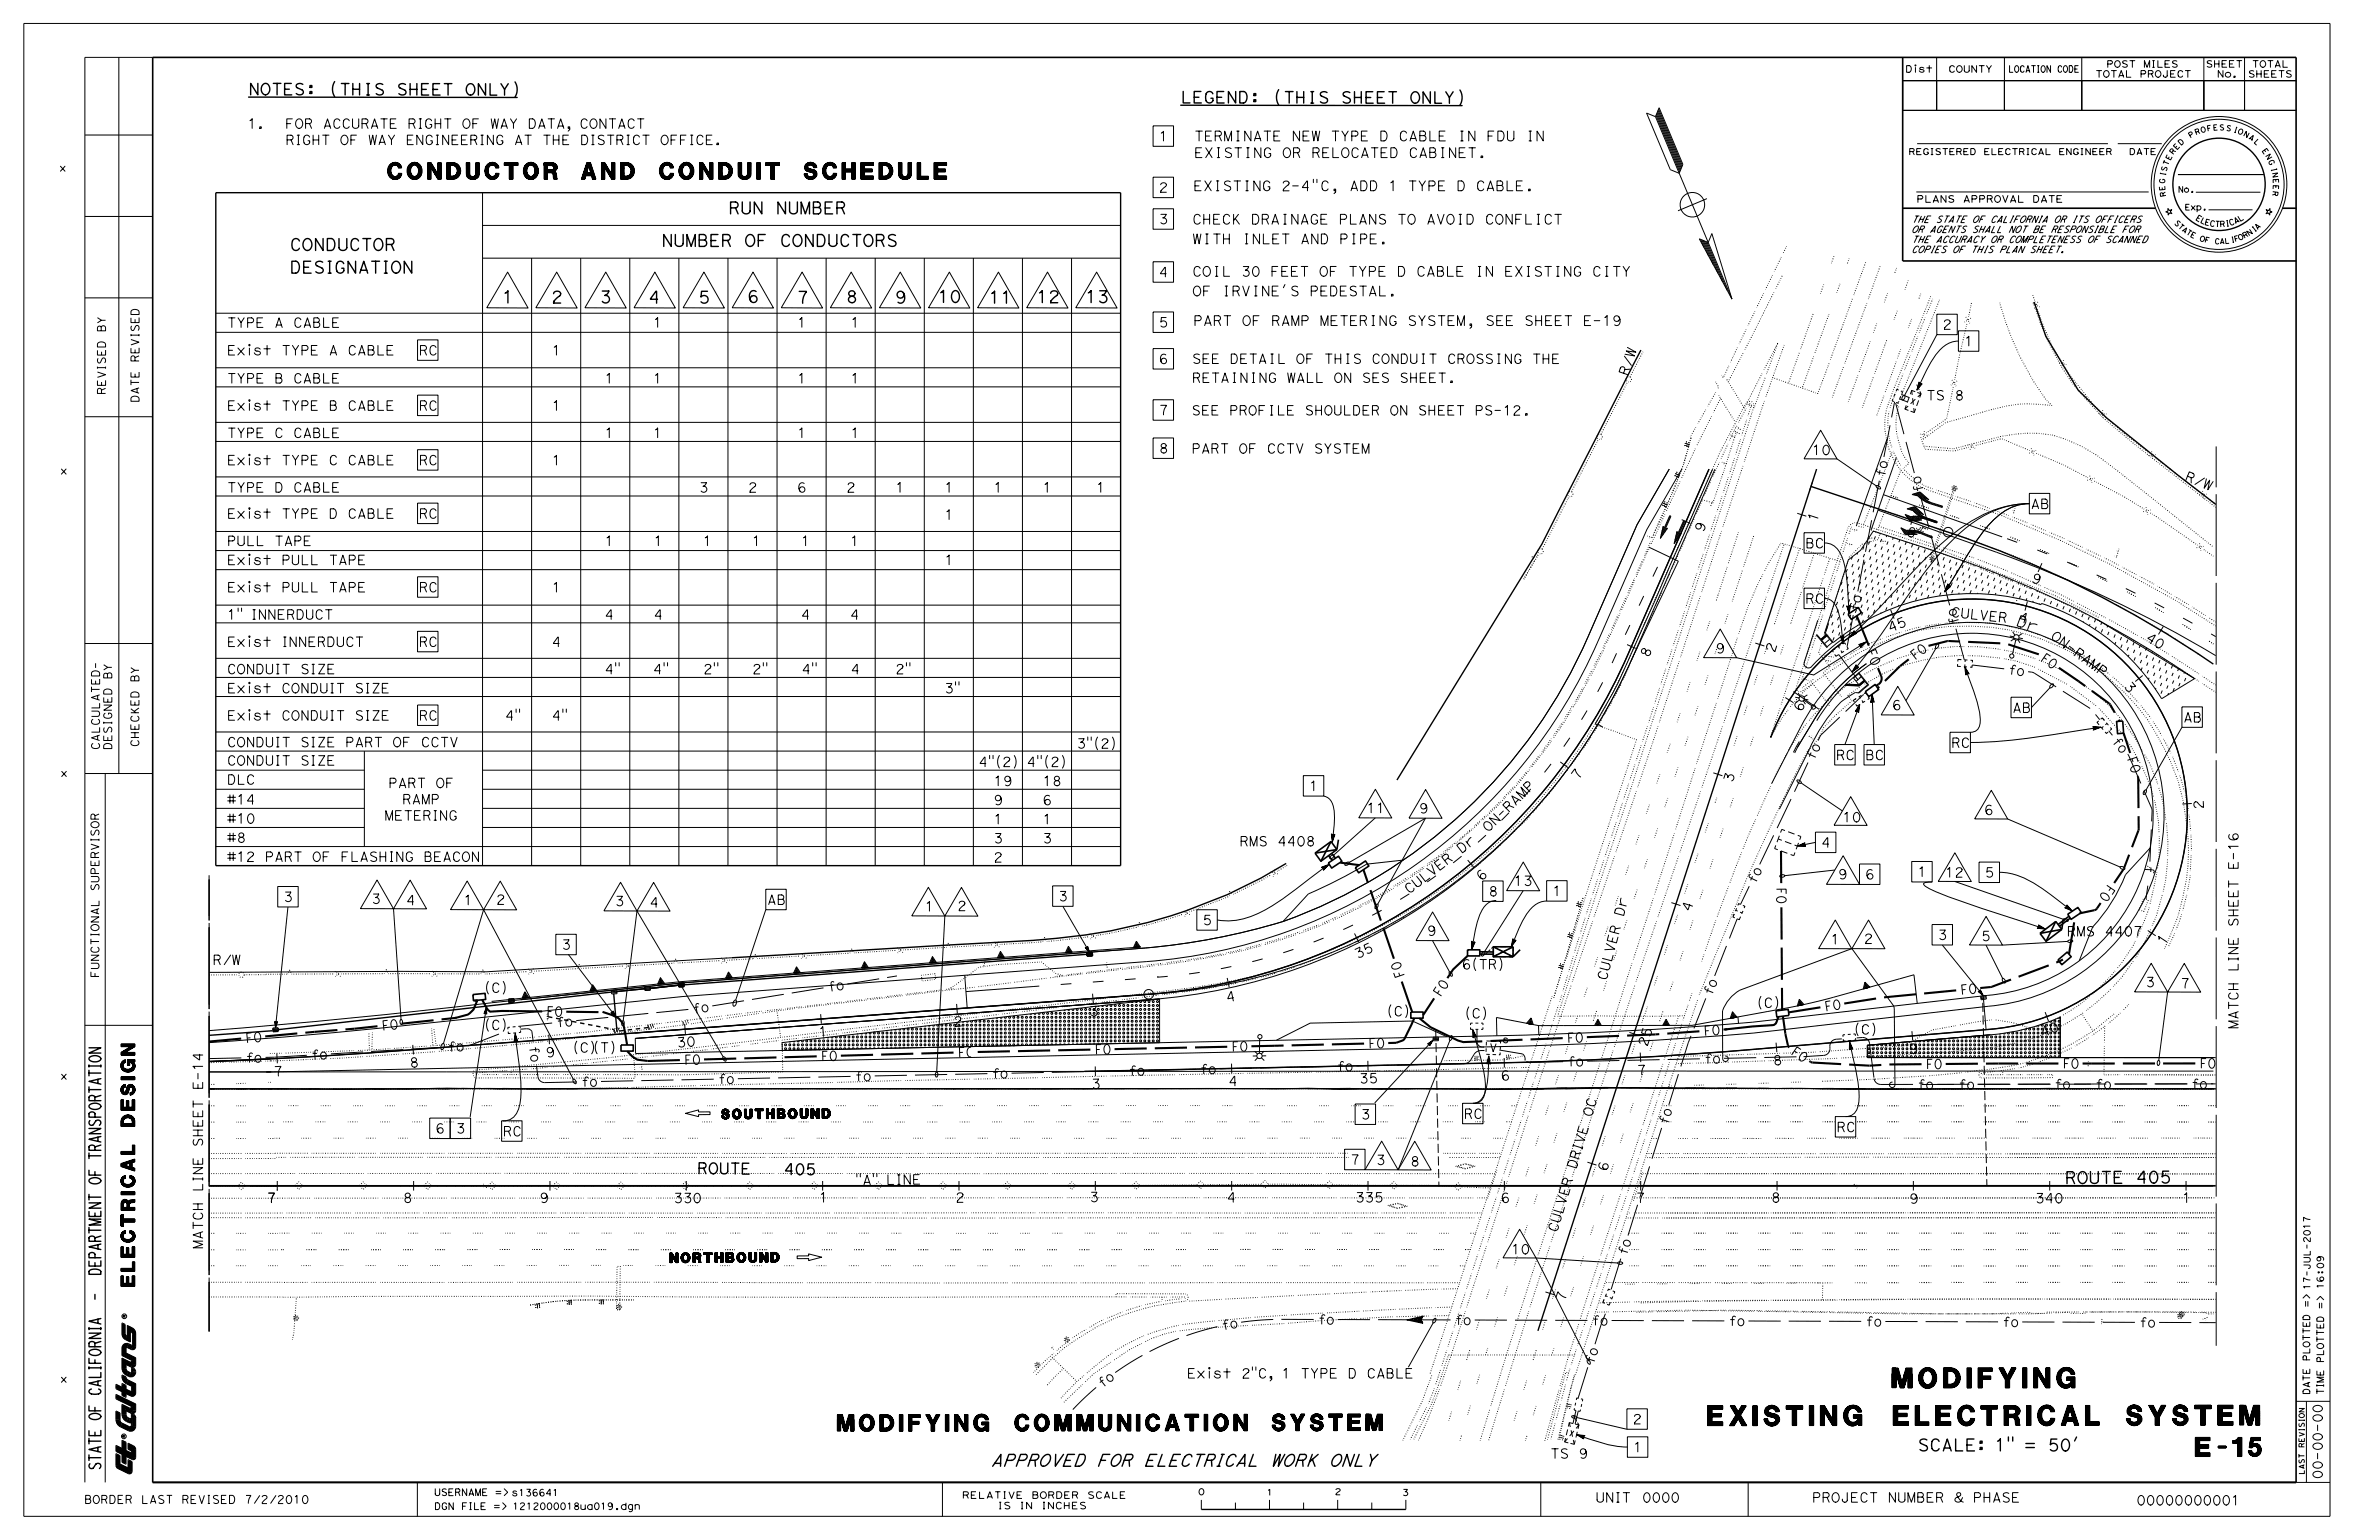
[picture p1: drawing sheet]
<svg xmlns="http://www.w3.org/2000/svg" width="432mm" height="279mm" viewBox="0 0 432 279" stroke-linecap="round" stroke-linejoin="round" font-family="sans-serif">
<defs><g id="words">
<g font-size="3.6">
<text x="343.4" y="251.8">MODIFYING</text>
<text x="309.9" y="258.6">EXI TI</text>
<text x="320.2" y="258.6">S</text>
<text x="330.4" y="258.6">NG</text>
<text x="343.6" y="258.6">ELECTRI</text>
<text x="369.9" y="258.6">CAL SYSTE</text>
<text x="406.5" y="258.6">M</text>
</g>
<text font-size="3.5" x="398.5" y="264.3">E-15</text>
<g font-size="3">
<text x="70.4" y="32.5">CONDUCTOR AND CONDUIT SCHEDULE</text>
<text x="152" y="259.6">MODI YI</text>
<text x="164.9" y="259.6">F</text>
<text x="173.2" y="259.6">NG</text>
<text x="184.2" y="259.6">COMMUNI</text>
<text x="207.9" y="259.6">CATI</text>
<text x="220.2" y="259.6">ON</text>
<text x="230.9" y="259.6">SYSTEM</text>
</g>
<g font-size="2.5">
<text x="24.5" y="195.9" transform="rotate(-90 24.5 195.9)">IG N</text>
<text x="24.5" y="204.4" transform="rotate(-90 24.5 204.4)">D ES</text>
<text x="24.5" y="216.8" transform="rotate(-90 24.5 216.8)">IC A L</text>
<text x="24.5" y="233.4" transform="rotate(-90 24.5 233.4)">ELEC TR</text>
</g>
<g font-size="2.2">
<text x="132.2" y="38.8">RUN NUMBER</text>
<text x="52.6" y="45.4">CONDUCTOR</text>
<text x="120.1" y="44.7">NUMBER OF CONDUCTORS</text>
<text x="52.6" y="49.6">DESIGNATION</text>
<text x="91.1" y="55">1</text>
<text x="100" y="55">2</text>
<text x="108.8" y="54.9">3</text>
<text x="117.7" y="55">4</text>
<text x="126.7" y="55">5</text>
<text x="135.6" y="54.9">6</text>
<text x="144.6" y="55">7</text>
<text x="153.5" y="54.9">8</text>
<text x="162.4" y="55">9</text>
<text x="170.2" y="54.9">10</text>
<text x="179.4" y="55">11</text>
<text x="188.1" y="54.9">12</text>
<text x="197" y="54.9">13</text>
<text x="374.8" y="214.8">ROUTE 405</text>
<text x="348.1" y="263.2">SCALE: 1&quot; = 50’</text>
<text x="179.8" y="266">APPROVED FOR ELECTRICAL WORK ONLY</text>
</g>
<g font-size="2.1">
<text x="45.1" y="17.2">NOTES: (THIS SHEET ONLY)</text>
<text x="214.3" y="18.7">LEGEND: (THIS SHEET ONLY)</text>
</g>
<g font-size="2">
<text x="365.8" y="113.4" transform="rotate(21 365.8 113.4)">D r</text>
<text x="126.5" y="212.9" transform="rotate(1 126.5 212.9)">R O U T E</text>
<text x="142.2" y="213.1" transform="rotate(1 142.2 213.1)">4 0 5</text>
</g>
<g font-size="1.8">
<text x="216.7" y="28.6">EXISTING OR RELOCATED CABINET.</text>
<text x="216.7" y="25.6">TERMINATE NEW TYPE D CABLE IN FDU IN</text>
<text x="216.6" y="34.6">EXISTING 2-4&quot;C, ADD 1 TYPE D CABLE.</text>
<text x="216.4" y="40.7">CHECK DRAINAGE PLANS TO AVOID CONFLICT</text>
<text x="216.4" y="44.2">WITH INLET AND PIPE.</text>
<text x="216.4" y="53.7">OF IRVINE’S PEDESTAL.</text>
<text x="216.4" y="50.1">COIL 30 FEET OF TYPE D CABLE IN EXISTING CITY</text>
<text x="216.6" y="59.1">PART OF RAMP METERING SYSTEM, SEE SHEET E-19</text>
</g>
<g font-size="1.7">
<text x="44.9" y="23.3">1.</text>
<text x="49.3" y="23.3">FOR ACCURATE RIGHT OF WAY DATA, CONTACT</text>
<text x="48" y="26.2">RIGHT OF WAY ENGINEERING AT THE DISTRICT OFFICE.</text>
<text x="210.3" y="25.6">1</text>
<text x="210.3" y="34.9">2</text>
<text x="210.3" y="40.6">3</text>
<text x="210.3" y="50.2">4</text>
<text x="41.2" y="59.4">TYPE A CABLE</text>
<text x="118.5" y="59.4">1</text>
<text x="144.7" y="59.4">1</text>
<text x="154.4" y="59.4">1</text>
<text x="210.3" y="59.3">5</text>
<text x="352.6" y="59.7">2</text>
<text x="41.2" y="64.4">Exist TYPE A CABLE</text>
<text x="76" y="64.4">RC</text>
<text x="100.1" y="64.4">1</text>
<text x="210.3" y="66">6</text>
<text x="216.3" y="65.9">SEE DETAIL OF THIS CONDUIT CROSSING THE</text>
<text x="296.5" y="65" transform="rotate(-71 296.5 65)">W</text>
<text x="356.5" y="62.7">1</text>
<text x="41.2" y="69.5">TYPE B CABLE</text>
<text x="109.7" y="69.5">1</text>
<text x="118.5" y="69.5">1</text>
<text x="144.7" y="69.5">1</text>
<text x="154.4" y="69.5">1</text>
<text x="216.3" y="69.4">RETAINING WALL ON SES SHEET.</text>
<text x="295.4" y="68.3" transform="rotate(-71 295.4 68.3)">R /</text>
<text x="41.2" y="74.4">Exist TYPE B CABLE</text>
<text x="76" y="74.4">RC</text>
<text x="100.1" y="74.4">1</text>
<text x="210.3" y="75.3">7</text>
<text x="216.3" y="75.3">SEE PROFILE SHOULDER ON SHEET PS-12.</text>
<text x="349.6" y="72.6">TS 8</text>
<text x="41.2" y="79.4">TYPE C CABLE</text>
<text x="109.7" y="79.4">1</text>
<text x="118.5" y="79.4">1</text>
<text x="144.7" y="79.4">1</text>
<text x="154.4" y="79.4">1</text>
<text x="210.3" y="82.2">8</text>
<text x="216.3" y="82.2">PART OF CCTV SYSTEM</text>
<text x="328.9" y="82.5">10</text>
<text x="41.2" y="84.3">Exist TYPE C CABLE</text>
<text x="41.2" y="89.3">TYPE D CABLE</text>
<text x="76" y="84.3">RC</text>
<text x="100.1" y="84.3">1</text>
<text x="126.9" y="89.3">3</text>
<text x="135.8" y="89.3">2</text>
<text x="144.7" y="89.3">6</text>
<text x="153.6" y="89.3">2</text>
<text x="162.5" y="89.3">1</text>
<text x="171.4" y="89.3">1</text>
<text x="180.3" y="89.3">1</text>
<text x="189.2" y="89.3">1</text>
<text x="198.9" y="89.3">1</text>
<text x="396.4" y="87.1" transform="rotate(22 396.4 87.1)">R /</text>
<text x="399.6" y="88.4" transform="rotate(22 399.6 88.4)">W</text>
<text x="41.2" y="94">Exist TYPE D CABLE</text>
<text x="76" y="94">RC</text>
<text x="171.4" y="94.2">1</text>
<text x="329.7" y="94.8" transform="rotate(-72 329.7 94.8)">1</text>
<text x="368.6" y="92.3">AB</text>
<text x="41.2" y="99">PULL TAPE</text>
<text x="109.7" y="99">1</text>
<text x="118.6" y="99">1</text>
<text x="127.5" y="99">1</text>
<text x="136.5" y="99">1</text>
<text x="145.4" y="99">1</text>
<text x="154.3" y="99">1</text>
<text x="309.1" y="96.7" transform="rotate(-66 309.1 96.7)">9</text>
<text x="327.7" y="99.4">BC</text>
<text x="345.8" y="97.1" transform="rotate(18 345.8 97.1)">8</text>
<text x="41.2" y="102.5">Exist PULL TAPE</text>
<text x="41.2" y="107.4">Exist PULL TAPE</text>
<text x="76" y="107.4">RC</text>
<text x="100.1" y="107.4">1</text>
<text x="171.4" y="102.5">1</text>
<text x="368.5" y="105.5" transform="rotate(24 368.5 105.5)">9</text>
<text x="41.2" y="112.4">1&quot; INNERDUCT</text>
<text x="109.7" y="112.4">4</text>
<text x="118.6" y="112.4">4</text>
<text x="145.4" y="112.4">4</text>
<text x="154.3" y="112.4">4</text>
<text x="327.7" y="109.5">RC</text>
<text x="354" y="111.9" transform="rotate(6 354 111.9)">C U L V E R</text>
<text x="366.2" y="112.7" transform="rotate(15 366.2 112.7)">4</text>
<text x="41.2" y="117.3">Exist INNERDUCT</text>
<text x="76" y="117.3">RC</text>
<text x="100.1" y="117.3">4</text>
<text x="299.2" y="119.4" transform="rotate(-66 299.2 119.4)">8</text>
<text x="311.4" y="118.5">9</text>
<text x="322" y="118.5" transform="rotate(-72 322 118.5)">2</text>
<text x="343" y="114.7" transform="rotate(-22 343 114.7)">4</text>
<text x="344.6" y="114.1" transform="rotate(-22 344.6 114.1)">5</text>
<text x="372.1" y="115.7" transform="rotate(36 372.1 115.7)">O N - R A MP</text>
<text x="389.3" y="116.1" transform="rotate(31 389.3 116.1)">4 0</text>
<text x="41.2" y="122.3">CONDUIT SIZE</text>
<text x="41.2" y="125.7">Exist CONDUIT SIZE</text>
<text x="127.6" y="122.3">2&quot;</text>
<text x="136.5" y="122.3">2&quot;</text>
<text x="154.4" y="122.3">4</text>
<text x="162.5" y="122.3">2&quot;</text>
<text x="171.4" y="125.7">3&quot;</text>
<text x="385.4" y="124.5" transform="rotate(51 385.4 124.5)">3</text>
<text x="41.2" y="130.7">Exist CONDUIT SIZE</text>
<text x="76" y="130.7">RC</text>
<text x="326.8" y="129.3" transform="rotate(-58 326.8 129.3)">6</text>
<text x="343.4" y="128.8">6</text>
<text x="365.2" y="129.3">AB</text>
<text x="396.3" y="131">AB</text>
<text x="41.2" y="135.5">CONDUIT SIZE PART OF CCTV</text>
<text x="195.4" y="135.7">3&quot;(2)</text>
<text x="333.2" y="137.8">RC</text>
<text x="338.5" y="137.8">BC</text>
<text x="354.2" y="135.6">RC</text>
<text x="41.2" y="142.3">DLC</text>
<text x="41.2" y="138.8">CONDUIT SIZE</text>
<text x="70.5" y="142.9">PART OF</text>
<text x="177.6" y="139.1">4&quot;(2)</text>
<text x="180.3" y="142.5">19</text>
<text x="186.3" y="139.1">4&quot;(2)</text>
<text x="189.2" y="142.5">18</text>
<text x="237.6" y="143.5">1</text>
<text x="286.4" y="141.7" transform="rotate(-53 286.4 141.7)">7</text>
<text x="314.4" y="142.1" transform="rotate(-72 314.4 142.1)">3</text>
<text x="41.2" y="145.9">#14</text>
<text x="41.2" y="149.4">#10</text>
<text x="69.8" y="148.8">METERING</text>
<text x="73" y="145.9">RAMP</text>
<text x="180.3" y="146">9</text>
<text x="180.3" y="149.5">1</text>
<text x="189.2" y="146">6</text>
<text x="189.2" y="149.5">1</text>
<text x="248" y="147.5">11</text>
<text x="257.5" y="147.5">9</text>
<text x="334.4" y="149.1">10</text>
<text x="360.1" y="147.8">6</text>
<text x="400" y="146.8" transform="rotate(-93 400 146.8)">2</text>
<text x="41.2" y="152.8">#8</text>
<text x="180.3" y="152.9">3</text>
<text x="189.2" y="152.9">3</text>
<text x="225" y="153.5">RMS 4408</text>
<text x="265.2" y="154.9" transform="rotate(-38 265.2 154.9)">D r</text>
<text x="270.1" y="151.1" transform="rotate(-44 270.1 151.1)">O N - R A MP</text>
<text x="330.5" y="153.7">4</text>
<text x="41.2" y="156.3">#12 PART OF FLASHING BEACON</text>
<text x="180.3" y="156.4">2</text>
<text x="268.8" y="159.9" transform="rotate(-39 268.8 159.9)">6</text>
<text x="274.7" y="160.7">13</text>
<text x="333.6" y="159.5">9</text>
<text x="338.5" y="159.5">6</text>
<text x="348" y="159">1</text>
<text x="353" y="159.1">12</text>
<text x="360.2" y="159.1">5</text>
<text x="406.2" y="157.8" transform="rotate(-90 406.2 157.8)">E-16</text>
<text x="51.4" y="163.6">3</text>
<text x="67.4" y="163.9">3</text>
<text x="73.7" y="164.2">4</text>
<text x="84.1" y="164.2">1</text>
<text x="90" y="164.1">2</text>
<text x="111.6" y="164.3">3</text>
<text x="117.9" y="164.6">4</text>
<text x="139.2" y="164.1">AB</text>
<text x="167.8" y="165.3">1</text>
<text x="173.7" y="165.2">2</text>
<text x="192.1" y="163.4">3</text>
<text x="218.3" y="167.8">5</text>
<text x="255.7" y="162.3" transform="rotate(-38 255.7 162.3)">C U L V E R</text>
<text x="270.1" y="162.6">8</text>
<text x="281.8" y="162.5">1</text>
<text x="294.6" y="166.4" transform="rotate(-75 294.6 166.4)">D r</text>
<text x="306.8" y="165.5" transform="rotate(-72 306.8 165.5)">4</text>
<text x="101.9" y="172.2">3</text>
<text x="246.3" y="174" transform="rotate(-25 246.3 174)">3 5</text>
<text x="259" y="169.7">9</text>
<text x="332.3" y="171.3">1</text>
<text x="338.3" y="171.2">2</text>
<text x="351.7" y="170.5">3</text>
<text x="359.6" y="170.7">5</text>
<text x="375.1" y="169.8">RMS 4407</text>
<text x="392.8" y="171.6" transform="rotate(-57 392.8 171.6)">1</text>
<text x="406.2" y="168.2" transform="rotate(-90 406.2 168.2)">SHEET</text>
<text x="38.6" y="175">R/W</text>
<text x="265.3" y="175.8">6(TR)</text>
<text x="291.6" y="178" transform="rotate(-75 291.6 178)">C U L V E R</text>
<text x="389.4" y="179">3</text>
<text x="395.7" y="179.2">7</text>
<text x="406.2" y="176.3" transform="rotate(-90 406.2 176.3)">LINE</text>
<text x="87.8" y="180.1">(C)</text>
<text x="197.7" y="184.4" transform="rotate(-4 197.7 184.4)">3</text>
<text x="222.7" y="181.8" transform="rotate(-11 222.7 181.8)">4</text>
<text x="251.6" y="184.3">(C)</text>
<text x="265.8" y="184.7">(C)</text>
<text x="318.8" y="182.8">(C)</text>
<text x="87.8" y="186.8">(C)</text>
<text x="99.1" y="191.8" transform="rotate(-4 99.1 191.8)">9</text>
<text x="103.9" y="190.9">(C)</text>
<text x="107.6" y="190.9">(T)</text>
<text x="122.9" y="190" transform="rotate(-4 122.9 190)">3 0</text>
<text x="148.6" y="188.1" transform="rotate(-4 148.6 188.1)">1</text>
<text x="173.1" y="186.2" transform="rotate(-4 173.1 186.2)">2</text>
<text x="298.9" y="190" transform="rotate(-72 298.9 190)">2 5</text>
<text x="336.4" y="187.6">(C)</text>
<text x="346.5" y="191.2" transform="rotate(-5 346.5 191.2)">9</text>
<text x="370.7" y="188.1" transform="rotate(-20 370.7 188.1)">4 0</text>
<text x="406.2" y="186.7" transform="rotate(-90 406.2 186.7)">MATCH</text>
<text x="36.8" y="197.8" transform="rotate(-90 36.8 197.8)">E-14</text>
<text x="49.7" y="195.3" transform="rotate(-3 49.7 195.3)">7</text>
<text x="74.4" y="193.7" transform="rotate(-4 74.4 193.7)">8</text>
<text x="198.1" y="197.5" transform="rotate(-1 198.1 197.5)">3</text>
<text x="222.9" y="197" transform="rotate(-1 222.9 197)">4</text>
<text x="246.7" y="196.5" transform="rotate(-1 246.7 196.5)">3 5</text>
<text x="272.4" y="196" transform="rotate(-1 272.4 196)">6</text>
<text x="297.1" y="195" transform="rotate(-3 297.1 195)">7</text>
<text x="321.8" y="193.3" transform="rotate(-5 321.8 193.3)">8</text>
<text x="131" y="203">SOUTHBOUND</text>
<text x="247" y="203">3</text>
<text x="265.7" y="202.9">RC</text>
<text x="288.9" y="202.7" transform="rotate(-73 288.9 202.7)">O C</text>
<text x="36.8" y="208.1" transform="rotate(-90 36.8 208.1)">SHEET</text>
<text x="79" y="205.6">6</text>
<text x="82.7" y="205.6">3</text>
<text x="91.3" y="206.1">RC</text>
<text x="333.3" y="205.3">RC</text>
<text x="155.2" y="215" transform="rotate(-1 155.2 215)">&quot; A &quot;</text>
<text x="160.8" y="214.9" transform="rotate(-1 160.8 214.9)">L I N E</text>
<text x="245.1" y="211.2">7</text>
<text x="249.7" y="211.3">3</text>
<text x="255.9" y="211.5">8</text>
<text x="286" y="212.2" transform="rotate(-73 286 212.2)">D R I V E</text>
<text x="291.6" y="212.7" transform="rotate(-72 291.6 212.7)">6</text>
<text x="36.8" y="216.3" transform="rotate(-90 36.8 216.3)">LINE</text>
<text x="48.4" y="218.2">7</text>
<text x="73.1" y="218.2">8</text>
<text x="97.9" y="218.2">9</text>
<text x="122.2" y="218.2">330</text>
<text x="148.6" y="218.1">1</text>
<text x="173.4" y="218.1">2</text>
<text x="197.7" y="218">3</text>
<text x="222.6" y="218.1">4</text>
<text x="246" y="218.1">335</text>
<text x="272.4" y="218.2">6</text>
<text x="296.9" y="218.2">7</text>
<text x="321.4" y="218.1">8</text>
<text x="346.5" y="218.3">9</text>
<text x="369.4" y="218.2">340</text>
<text x="396" y="218.2">1</text>
<text x="36.8" y="226.6" transform="rotate(-90 36.8 226.6)">MATCH</text>
<text x="274.3" y="227.5">10</text>
<text x="282.6" y="223.7" transform="rotate(-73 282.6 223.7)">C U L V E R</text>
<text x="121.6" y="229.1">NORTHBOUND</text>
<text x="283.9" y="236.2" transform="rotate(-72 283.9 236.2)">7</text>
<text x="215.4" y="250">Exist 2&quot;C, 1 TYPE D CABLE</text>
<text x="296.3" y="258.3">2</text>
<text x="296.4" y="263.4">1</text>
<text x="281.4" y="264.6">TS 9</text>
<text x="421.5" y="268.4" transform="rotate(-90 421.5 268.4)">00-00-00</text>
<text x="289.6" y="272.5">UNIT</text>
<text x="298" y="272.5">0000</text>
<text x="328.9" y="272.5">PROJECT NUMBER &amp; PHASE</text>
<text x="387.7" y="273">00000000001</text>
</g>
<g font-size="1.5">
<text x="19.2" y="60.3" transform="rotate(-90 19.2 60.3)">BY</text>
<text x="25.2" y="65.7" transform="rotate(-90 25.2 65.7)">REVISED</text>
<text x="19.2" y="71.6" transform="rotate(-90 19.2 71.6)">REVISED</text>
<text x="25.2" y="73.1" transform="rotate(-90 25.2 73.1)">DATE</text>
<text x="20.3" y="123.3" transform="rotate(-90 20.3 123.3)">BY</text>
<text x="25.2" y="123.8" transform="rotate(-90 25.2 123.8)">BY</text>
<text x="18.1" y="136.1" transform="rotate(-90 18.1 136.1)">CALCULATED-</text>
<text x="20.3" y="136.1" transform="rotate(-90 20.3 136.1)">DESIGNED</text>
<text x="25.2" y="135.5" transform="rotate(-90 25.2 135.5)">CHECKED</text>
<text x="18" y="161.7" transform="rotate(-90 18 161.7)">SUPERVISOR</text>
<text x="18" y="177.4" transform="rotate(-90 18 177.4)">FUNCTIONAL</text>
<text x="15.3" y="272.8">BORDER LAST REVISED 7/2/2010</text>
</g>
<text font-size="1.4" x="270.3" y="190.8" transform="rotate(2 270.3 190.8)">V</text>
<g font-size="1.3">
<text x="11" y="31.1">x</text>
<text x="11" y="86">x</text>
<text x="11" y="140.9">x</text>
<text x="11" y="195.8">x</text>
<text x="11" y="250.8">x</text>
</g>
<g font-size="1.2">
<text x="345.8" y="13.1">Dist</text>
<text x="353.6" y="13.1">COUNTY</text>
<text x="364.5" y="13.1">LOCATION CODE</text>
<text x="380.3" y="14">TOTAL PROJECT</text>
<text x="382.3" y="12.2">POST MILES</text>
<text x="400.3" y="12.2">SHEET</text>
<text x="402.4" y="14">No.</text>
<text x="408" y="14">SHEETS</text>
<text x="408.7" y="12.2">TOTAL</text>
<text x="346.9" y="40.4">THE STATE OF CALIFORNIA OR ITS OFFICERS</text>
<text x="347.8" y="36.7">PLANS APPROVAL DATE</text>
<text x="346.9" y="45.9">COPIES OF THIS PLAN SHEET.</text>
<text x="346.9" y="44">THE ACCURACY OR COMPLETENESS OF SCANNED</text>
<text x="346.9" y="42.2">OR AGENTS SHALL NOT BE RESPONSIBLE FOR</text>
<text x="272.7" y="189.2" transform="rotate(2 272.7 189.2)">s</text>
<text x="421.8" y="233.9" transform="rotate(-90 421.8 233.9)">16:09</text>
<text x="419.2" y="237.2" transform="rotate(-90 419.2 237.2)">=&gt; 17-JUL-2017</text>
<text x="421.8" y="237.5" transform="rotate(-90 421.8 237.5)">=&gt;</text>
<text x="419.2" y="246.9" transform="rotate(-90 419.2 246.9)">PLOTTED</text>
<text x="421.8" y="247.3" transform="rotate(-90 421.8 247.3)">PLOTTED</text>
<text x="419.2" y="253" transform="rotate(-90 419.2 253)">DATE</text>
<text x="421.8" y="253" transform="rotate(-90 421.8 253)">TIME</text>
<text x="78.8" y="271.3">USERNAME =&gt; s136641</text>
<text x="78.8" y="273.9">DGN FILE =&gt;</text>
<text x="93" y="273.9">1212000018ua019.dgn</text>
<text x="174.6" y="271.9">RELATIVE BORDER SCALE</text>
<text x="181" y="273.8">IS IN INCHES</text>
</g>
<g font-size="1.1">
<text x="346.4" y="28.1">REGISTERED ELECTRICAL ENGINEER</text>
<text x="386.4" y="28.1">DATE</text>
<text x="396.5" y="38.1">Exp.</text>
<text x="398.4" y="39.8" transform="rotate(32 398.4 39.8)">E</text>
<text x="400.1" y="40.7" transform="rotate(15 400.1 40.7)">E</text>
<text x="401" y="41" transform="rotate(9 401 41)">C</text>
<text x="401.9" y="41.2" transform="rotate(3 401.9 41.2)">T</text>
<text x="403.9" y="41.1" transform="rotate(-8 403.9 41.1)">I</text>
<text x="404.7" y="41" transform="rotate(-20 404.7 41)">C</text>
<text x="405.7" y="40.7" transform="rotate(-25 405.7 40.7)">A</text>
<text x="406.5" y="40.2" transform="rotate(-31 406.5 40.2)">L</text>
<text x="217.4" y="271.2">0</text>
<text x="229.8" y="271.3">1</text>
<text x="242.2" y="271.2">2</text>
<text x="254.4" y="271.3">3</text>
</g>
<g font-size="1">
<text x="400.6" y="23.8" transform="rotate(-10 400.6 23.8)">F</text>
<text x="401.7" y="23.7" transform="rotate(-4 401.7 23.7)">E</text>
<text x="402.8" y="23.6" transform="rotate(1 402.8 23.6)">S</text>
<text x="404" y="23.6" transform="rotate(12 404 23.6)">S</text>
<text x="405.2" y="23.9" transform="rotate(17 405.2 23.9)">I</text>
<text x="393.9" y="29.2" transform="rotate(-63 393.9 29.2)">E</text>
<text x="394.4" y="28.1" transform="rotate(-53 394.4 28.1)">R</text>
<text x="395.1" y="27.3" transform="rotate(-47 395.1 27.3)">E</text>
<text x="395.8" y="26.4" transform="rotate(-42 395.8 26.4)">D</text>
<text x="397.5" y="25.1" transform="rotate(-31 397.5 25.1)">P</text>
<text x="398.6" y="24.5" transform="rotate(-20 398.6 24.5)">R</text>
<text x="399.5" y="24.1" transform="rotate(-15 399.5 24.1)">O</text>
<text x="406.1" y="24.2" transform="rotate(22 406.1 24.2)">O</text>
<text x="407.1" y="24.6" transform="rotate(28 407.1 24.6)">N</text>
<text x="408" y="25.1" transform="rotate(33 408 25.1)">A</text>
<text x="409" y="25.8" transform="rotate(44 409 25.8)">L</text>
<text x="410.5" y="27.4" transform="rotate(55 410.5 27.4)">E</text>
<text x="411.1" y="28.3" transform="rotate(60 411.1 28.3)">N</text>
<text x="411.6" y="29.2" transform="rotate(65 411.6 29.2)">G</text>
<text x="392.9" y="33.4" transform="rotate(-85 392.9 33.4)">G</text>
<text x="393" y="34.5" transform="rotate(-96 393 34.5)">E</text>
<text x="393" y="32.1" transform="rotate(-79 393 32.1)">I</text>
<text x="393.2" y="35.6" transform="rotate(-101 393.2 35.6)">R</text>
<text x="393.2" y="31.2" transform="rotate(-74 393.2 31.2)">S</text>
<text x="393.5" y="30.2" transform="rotate(-69 393.5 30.2)">T</text>
<text x="395.3" y="34.9">No.</text>
<text x="412.2" y="30.4" transform="rotate(76 412.2 30.4)">I</text>
<text x="412.4" y="31.3" transform="rotate(81 412.4 31.3)">N</text>
<text x="412.5" y="34.6" transform="rotate(98 412.5 34.6)">R</text>
<text x="412.6" y="32.4" transform="rotate(87 412.6 32.4)">E</text>
<text x="412.6" y="33.5" transform="rotate(92 412.6 33.5)">E</text>
<text x="394.6" y="40.5" transform="rotate(46 394.6 40.5)">S</text>
<text x="395.2" y="41.2" transform="rotate(41 395.2 41.2)">T</text>
<text x="395.9" y="41.8" transform="rotate(37 395.9 41.8)">A</text>
<text x="409.7" y="41.8" transform="rotate(-43 409.7 41.8)">A</text>
<text x="396.7" y="42.4" transform="rotate(32 396.7 42.4)">T</text>
<text x="397.5" y="42.9" transform="rotate(27 397.5 42.9)">E</text>
<text x="399.1" y="43.6" transform="rotate(18 399.1 43.6)">O</text>
<text x="400.1" y="43.9" transform="rotate(13 400.1 43.9)">F</text>
<text x="401.9" y="44.2" transform="rotate(4 401.9 44.2)">C</text>
<text x="402.9" y="44.3" transform="rotate(-1 402.9 44.3)">A</text>
<text x="403.8" y="44.2" transform="rotate(-6 403.8 44.2)">L</text>
<text x="404.9" y="44.1" transform="rotate(-10 404.9 44.1)">I</text>
<text x="405.6" y="43.9" transform="rotate(-15 405.6 43.9)">F</text>
<text x="406.4" y="43.7" transform="rotate(-24 406.4 43.7)">O</text>
<text x="407.3" y="43.3" transform="rotate(-29 407.3 43.3)">R</text>
<text x="408.2" y="42.8" transform="rotate(-34 408.2 42.8)">N</text>
<text x="409.1" y="42.2" transform="rotate(-38 409.1 42.2)">I</text>
<text x="418.3" y="262.7" transform="rotate(-90 418.3 262.7)">REVISION</text>
<text x="418.3" y="267.6" transform="rotate(-90 418.3 267.6)">LAST</text>
</g>
<g font-size=".5">
<text x="22.8" y="239" transform="rotate(-90 22.8 239)">R</text>
<text x="22.7" y="260.8" transform="rotate(-90 22.7 260.8)">R</text>
</g>
</g></defs>
<g fill="none" stroke="#000" stroke-width=".18">
<path d="M4.3 4.3h418.6v270.8h-418.6zM21.6 10.4v129.9M27.7 10.4h-12.3v258.6M301 19.8l4.4 10.3M345.4 14.7h71.4M347.7 12.2v.9M351.5 10.4v9.6M363.8 10.4v9.6M377.8 10.4v9.6M400 10.4v9.6M407.4 10.4v9.6M416.8 14.6h-71.5v5.4h71.5"/>
<path d="M15.4 24.5h12.3M15.4 39.3h12.3M87.6 35v122.1M209.3 22.8h3.7v3.7h-3.7zM209.3 32.1h3.7v3.8h-3.7zM209.3 37.9h3.7v3.7h-3.7zM238.4 32.5v.6M239 32.5v.6M298.9 20.5l1.6 .7 .6-1.6 4.3 10.2-.6 1.6-1.6-.6zM300.5 21.2l13.9 33.1M300.6 20.9l4.3 10.3M300.7 20.7l4.3 10.3"/>
<path d="M300.8 20.5l4.3 10.2M300.9 20.2l4.3 10.3M301 20l4.3 10.3M309.8 36l-5.2 2.2M347.8 34.8h42.2M348 26.1h34.6M384.4 26.1h8M393.5 37.8l.3 .4 .4-.2-.3 .4 .3 .4-.4-.2-.3 .4v-.4l-.4-.2 .4-.1zM395.3 31.7h15.6M398.6 34.9h11.7M400.9 38.1h7.9M411.3 38l.4 .2 .3-.4v.5l.4 .2-.4 .1v.4l-.3-.3-.4 .1 .3-.4z"/>
<path d="M15.4 54h12.3M39.2 56.8h164.2M87.6 46.8h115.8M87.6 40.9h115.8M92.1 49.4l3.7 6.5-7.5-.1zM96.5 46.8v110.3M101 49.4l3.8 6.5-7.5-.1zM105.4 46.8v110.3M110 49.4l3.7 6.5-7.5-.1zM114.3 46.8v110.3M118.9 49.4l3.7 6.5-7.5-.1zM123.2 46.8v110.3"/>
<path d="M127.8 49.4l3.7 6.5-7.5-.1zM132.1 46.8v110.3M136.7 49.4l3.7 6.5-7.5-.1zM141 46.8v110.3M145.6 49.4l3.7 6.5-7.5-.1zM149.9 46.8v110.3M154.5 49.4l3.7 6.5-7.5-.1zM158.9 46.8v110.3M163.4 49.4l3.7 6.5-7.5-.1zM167.8 46.8v110.3M172.3 49.4l3.7 6.5-7.5-.1zM176.7 46.8v110.3"/>
<path d="M181.2 49.4l3.7 6.5-7.5-.1zM185.6 46.8v110.3M190.1 49.4l3.7 6.5-7.5-.1zM194.5 46.8v110.3M199 49.4l3.8 6.5-7.5-.1zM209.3 47.5h3.7v3.7h-3.7zM209.3 56.6h3.7v3.7h-3.7zM233.2 51.6l-.3 .6M308.4 43.3l1.6 .7 .7-1.6 3.7 11.9zM308.7 43.4l.6 1.5M308.9 43.5l1.2 3M309.1 43.6l1.9 4.4"/>
<path d="M309.4 43.7l2.4 5.9M309.6 43.8l3.1 7.3M309.8 43.9l3.7 8.8M351.5 57h3.8v3.7h-3.8zM15.4 75.6h12.3M39.2 60.3h164.2M39.2 66.7h164.2M39.2 70.2h164.2M39.2 76.6h164.2M45.3 63.2v1.2M45.3 73.2v1.3M75.8 61.7h3.7v3.7h-3.7z"/>
<path d="M75.8 71.7h3.7v3.7h-3.7zM209.3 63.2h3.7v3.8h-3.7zM209.3 72.5h3.7v3.7h-3.7zM209.3 79.5h3.7v3.7h-3.7zM330.5 78.1l2.9 5.2-6-.1zM342.5 79.6l-5.6 15.8M343.1 77.2l-1.2 5.7M343.6 72.4l-.2 .3 .4 .1M343.9 72.9l-.6 2.8M344 71.5l-.2 .4M344.1 73.1l1.5 5.7M344.6 72.8l-.1 .3-.4-.1"/>
<path d="M344.6 70.8l-.3-.2-.2 .4M345 71.9l-.2 .5 1.4 .5M345 70.9l.3 .2-.1 .3M345.1 71.6l1.4 .5M345.4 71.8l.3-.1 .1 .3a.55 .55 0 0 1-.5 .6 .56 .56 0 0 1 .1-.8zM346 73.5l-.2 .7 .6 .3M346.3 73.7l-.5 .5M346.5 72l-.3 1M347 70.8l.1 .8M347.1 72.2l.2 1.2M347.4 74v.8M347.6 71.1l-.6-.3-.3 .7"/>
<path d="M347.6 72.4l-.8 .9M347.7 74.2l-.3 .6-.6-.2M347.9 69.8l.2 .3M348.1 72l.6-.5-.3 .6M348.2 70.3l.1 .4M348.2 72.6l-.3 1M348.3 69.3l-.2 1.2 .7-.9h-.1h.2l-1 1.2zM348.4 69.5v.4l.1-.3h.2l-.5 .6zM348.5 71l.2 .4-.7-.2M351.5 60.7l-5.8 11M355.5 61.9a5.7 5.7 0 0 0-4.6 3.1l-1.1 1.9-1.9 3.9M355.5 60h3.7v3.7h-3.7z"/>
<path d="M39.2 80.1h164.2M39.2 86.5h164.2M39.2 90h164.2M39.2 96.4h164.2M39.2 99.9h164.2M45.3 83.1v1.2M45.3 92.8v1.2M75.8 81.6h3.7v3.7h-3.7zM75.8 91.3h3.7v3.7h-3.7zM299.3 99.3l5.3 2.5-8.3 17.6a102.1 102.1 0 0 1-85.9 60.9M301.5 97l1.6-3.4 .2 .1-1.6 3.4M301.9 95.5l-.1 .3"/>
<path d="M302 95.7l-.3 .7M302.1 95.8l-.2-.3-.5 2.2M302.3 95.9l.4-.1-1.3 1.9M302.4 95.9l-.3 .7M302.6 95.8l-.1 .3M303 85.1l-5.9 10.1-8.9 20.3a95.5 95.5 0 0 1-55.3 51.7M303.2 93.6l-1.8 4.1M304.4 96.5l-.1 .2M304.5 96.6l-.3 .7M304.6 96.8l-.2-.4-.5 2.2M304.6 96.8l-.6 1.2M304.6 96.8l1-2.3 .2 .1-1 2.3"/>
<path d="M304.8 96.9l-.6 1.2M304.8 96.9l.4-.1-1.3 1.8M304.9 96.8l-.3 .8M305.1 96.8l-.1 .2M305.2 94.3l1.6 .7M305.3 85.1l-6.4 11-8.8 20.2a97.5 97.5 0 0 1-82.1 58.2l-84.1 6.3-58.9 6.1-13.5 1.3-13.5 1M305.7 94.6l-1.8 4M310.2 85.1l-14.7 33.6a103.4 103.4 0 0 1-87 61.7l-141.1 10.6-14.7 .9-14.7 .7M310.8 85.1l-15.6 35.4a81.5 81.5 0 0 1-5.7 10.8l.5 .3M311.3 85.1l-14.9 34a104.4 104.4 0 0 1-87.8 62.3M326.2 93.1l1.7 .6M327.4 96.7h3.8v3.7h-3.8z"/>
<path d="M329 87.4l-.6 1.7M331.2 98.5a3.2 3.2 0 0 1 2.9 2 22.3 22.3 0 0 1 1.4 8.6l.1 2.3M333.4 83.3l7.1 4.8M338.3 99.1l-.2 .6M339.4 98.2l-.3 .6M339.5 99.6l-.3 .6M339.7 94.4l-1.1 5.7M340.1 96.4v.1M340.4 97.3l-.2 .6M340.5 98.7l-.2 .6M340.5 88.1h.3a.55 .55 0 0 1 .5 .6 .58 .58 0 0 1-.8-.6zM340.8 85.1a.3 .3 0 0 0-.2 .3 .3 .3 0 0 0 .3 .3l1.3 .2"/>
<path d="M340.9 92.6l21.5 7.6a222.4 222.4 0 0 1 39.8 18.8M341.1 87.2l-1.1 5.7M341.2 85.3l-.1 .8M341.3 96.8l-.1 .2M341.4 84a.59 .59 0 0 1 .9-.1 .59 .59 0 0 1-.2 .9 .6 .6 0 0 1-.7-.1 .6 .6 0 0 1 0-.7zM341.5 97.8l-.2 .6M341.7 99.2l-.3 .5M341.8 89.7l21.6 7.7M342.5 97.1l-.1 .3M342.7 98.2l-.2 .6M342.8 99.6l-.2 .6M343.7 97.5l-.2 .4"/>
<path d="M343.8 98.7l-.2 .6M344.2 83l-4.6 13.2M344.8 97.9l-.2 .5M345 99.2l-.2 .6M345.1 95.9l2.6 1.1M345.2 96.1l2.2 .9M345.4 96.3l1.7 .7M345.5 96.5l1.3 .5M345.9 93.5l2.6 .9M346 80.2l1.5 5.6M346 96.2l-1-.5 .8 1.3M346 98.3l-.2 .5"/>
<path d="M346 93.7l2.2 .7M346.1 99.7l-.2 .5M346.2 93.8l1.7 .6M346.3 94l1.3 .4M346.3 92.3l2.6 .9M346.4 94.2l.9 .3M346.5 92.2l2.2 .8M346.5 94.4l.5 .1M346.8 92.1l1.7 .7M347 92.1l1.2 .4M347 93.7l1.1 .4M347 89.7l1.5-.4 1.6 1.4-.9-.4 .6 .5 .7 .4 2.1 .6-.1 .3a9.7 9.7 0 0 1-3.6-1.4l-.8-.7z"/>
<path d="M347.2 92l.8 .3M347.2 98.7l-.3 .6M347.2 89.6l2.7 .9M347.2 93.7l1.1 .4M347.3 92.7l1.1 .4M347.4 93.6l-.6 1.6M347.4 92l.4 .1M347.4 88.3a.3 .3 0 0 0-.1 .4 .3 .3 0 0 0 .4 .1l1.4-.4M347.5 89.6l2.1 .7M347.5 92.9l1.1 .4M347.5 86.8a.57 .57 0 0 1 .9-.2 .57 .57 0 0 1 0 .9 .56 .56 0 0 1-.8 0 .56 .56 0 0 1-.1-.7zM347.5 93.6l1.2 .4"/>
<path d="M347.6 96.3l3.1 1.2M347.7 89.5l1.7 .6M347.7 93.1l1.2 .4M347.9 89.5l1.3 .4M347.9 88.3l.2 .8M347.9 93.6l3.6 1.3 .1-.3a9.7 9.7 0 0 0-3.7-1l-1.1 .1-1-.4 .9 1.2 2.1-.2-1-.2h.4h1.2M348 93.4l3.6 1.2-.1 .3-2.1-.8M348.1 89.4l.8 .3M348.2 90.1l1.1 .3M348.3 89.3l.4 .2M348.3 99.2l-.2 .6M348.4 93.7l3.2 1.1-3.2-1.1"/>
<path d="M348.4 90.3l1.1 .3M348.6 90.1l1.5 5.6M348.7 90.5l1.1 .3M348.7 96.6l2 .8v.2l-2.1-.8M349 90.7l1.5 .5M349.4 91l3.2 1M349.5 99.7l-.3 .5M349.5 93.9l-1-.7-.2-.3 .9 .5-1.6-1.5-1.5 .4 1.1 .3 .8 .8 1.4 .7M350.5 97.1l1.5 5.7M364.3 97.7l1.8 .7M368.3 91.4a9.6 9.6 0 0 0-7 3.4 62.6 62.6 0 0 0-6.8 10.1l-1.5 2.5M368.3 91.4a19.5 19.5 0 0 0-13.7 6.4 90.9 90.9 0 0 0-10.7 13.8l-3.8 5.4-3.9 4.9"/>
<path d="M368.3 91.4a22.3 22.3 0 0 0-13.8 5.4 106 106 0 0 0-11.7 11.7l-4.3 4.4-2.9 2.7M368.3 89.5h3.7v3.7h-3.7zM369.8 99.8l1.8 .7M402.2 81v7.4M402.2 89.7v14.8M15.4 116.8h12.3M39.2 103.4h164.2M39.2 109.8h164.2M39.2 113h164.2M39.2 119.4h164.2M43.2 110.3v.6M43.8 110.3v.6"/>
<path d="M45.3 101.2v1.3M45.3 106.2v1.2M45.3 116.1v1.2M75.8 104.6h3.7v3.8h-3.7zM75.8 114.5h3.7v3.8h-3.7zM293.4 118.5l-.8 1.8M295.3 116.9l1.6 .7M295.8 113.4l-.8 1.8M298.3 108.1l-.8 1.8M300.8 102.8l-.8 1.8M312.2 114.1l3 5.2h-6zM318.6 116.7l1.6 .5"/>
<path d="M327.4 106.7h3.8v3.7h-3.8zM329.7 115.2l1.9 2.3M329.8 115.1l.7 .9M329.9 112.5l-2.4 7.6a.79 .79 0 0 0 .3 1 .79 .79 0 0 0 1-.1M330.5 116l.7 .8M331.2 116.8l.5 .6M331.2 108.6a2.46 2.46 0 0 1 2.2 1.7 21.5 21.5 0 0 1 1.1 6.5l.3-.2 .2 .3M331.4 115.2l-.9 .8M331.5 115.2l-1 .8M331.5 115.3l-.9 .8M331.6 115.3l-1 .8M331.6 115.4l-1 .8"/>
<path d="M331.7 113.8l-.3 .6M331.7 113.1h.2l-.6 1.8 1.5 1.7a40.1 40.1 0 0 1 37.7-6.9v-.2a40.3 40.3 0 0 1 21.8 17.3l6-3.7M331.7 113.1l-.5 1.8 .9 1.1M331.7 113.1h.1M331.8 115.2l-.1 .1M332.1 116l-.9 .8M332.1 116l.5 .6-1 .7M332.6 116.5l.1 .1M332.6 111.5l-.2 .6M332.7 112.9l-.2 .5M332.7 117.9l.4-.2-.5 .3 .2 .3M332.8 114.3l-.2 .5"/>
<path d="M332.9 115.6l-.2 .6M333 118.7l.2 .4 .5-.3 3.6 4.6M333.5 109.2l-.2 .6M333.6 110.6l-.2 .6M333.7 117.3l.2 .3M333.7 112l-.2 .5M333.8 113.3l-.2 .6M334 114.7l-.3 .6M334 115.4l.5 1.1 .1-1.1h-.1l.2-.1-.2 1.5zM334 117.1l-.5 .3M334.1 118l.2 .4M334.2 115.5l.2 .3v-.3l.1-.1-.1 .7z"/>
<path d="M334.4 105.5l-.3 .6M334.5 106.9l-.3 .6M334.6 108.3l-.3 .6M334.7 109.7l-.3 .5M334.7 118.2l-.5 .3M334.8 111.1l-.3 .5M334.9 112.4l-.2 .6M335 113.8l-.2 .6M335.2 109.9l.4 1.1 .1-1.1v.1l.1-.1-.2 1.5zM335.3 103.2l-.2 .6M335.4 110l.1 .4v-.3l.2-.1-.1 .7zM335.4 104.6l-.2 .6"/>
<path d="M335.5 106l-.2 .6M335.6 107.4l-.2 .6M335.7 108.8l-.2 .5M335.8 110.1l-.2 .6M335.9 111.5l-.2 .6M336 112.9l-.2 .6M336.1 109.5a.3 .3 0 0 0-.3 .3 .3 .3 0 0 0 .3 .3l1.4 .2M336.2 114.7a39.5 39.5 0 0 0-7.4 6.3M336.2 101l-.2 .5M336.3 102.3l-.2 .6M336.4 111.6l-1.1 5.7 .2 .4-.3 .2M336.4 103.7l-.2 .6"/>
<path d="M336.5 109.7l-.2 .8M336.5 114.4l-.6 1 1-.5h-.1h.2l-1.4 .7zM336.6 105.1l-.3 .6M336.6 114.6l-.2 .4 .2-.2 .2 .1-.6 .3zM336.6 108.4a.59 .59 0 0 1 1-.1 .59 .59 0 0 1-.2 .9 .6 .6 0 0 1-.7-.1 .6 .6 0 0 1-.1-.7zM336.7 106.5l-.3 .5M336.8 107.9l-.3 .5M336.9 109.2l-.3 .6M337 110.6l-.3 .6M337.1 112l-.3 .6M337.2 113.4l-.1 .1M337.2 100.2l-.2 .4"/>
<path d="M337.4 116.9l1.4-.5-1.1 1.1 .8-.9-1.1 .4h.1zM337.4 101.4l-.3 .6M337.5 102.8l-.2 .6M337.5 117l.7-.2-.5 .5 .2-.3-.2 .1zM337.6 104.2l-.2 .6M337.7 105.6l-.2 .5M337.8 106.9l-.2 .6M337.9 108.3l-.2 .6M338 109.7l-.2 .6M338.1 111.1l-.2 .6M338.2 112.5l-.2 .5M338.3 101.6l-1.1 5.7"/>
<path d="M338.4 100.5l-.2 .6M338.5 101.9l-.2 .6M338.6 103.3l-.2 .5M338.7 104.7l-.2 .5M338.8 116.4l-9.6 6.1-14-3.2M338.8 118.5l1.6-.7 .4 .8M338.8 106l-.2 .6M338.9 107.4l-.2 .6M339.1 108.8l-.3 .6M339.2 110.2l-.3 .5M339.3 111.5l-.3 .6M339.6 101l-.3 .6"/>
<path d="M339.6 118.2l.2 .5M339.7 119.7l.1-.1a.84 .84 0 0 1 1.4 .2 1.02 1.02 0 0 1-1.7 .5zM339.7 102.4l-.3 .5M339.8 103.7l-.3 .6M339.9 105.1l-.2 .6M340 106.5l-.2 .6M340.1 107.9l-.2 .6M340.2 109.3l-.2 .5M340.3 110.6l-.2 .6M340.6 100.1l-.2 .5M340.7 101.4l-.2 .6M340.8 102.8l-.2 .6"/>
<path d="M340.9 104.2l-.2 .6M341 105.6l-.2 .6M341.1 107l-.2 .5M341.2 108.3l-.2 .6M341.3 109.7l-.2 .6M341.4 111.1v.2M341.8 100.5l-.3 .6M341.9 101.9l-.3 .6M342 103.3l-.3 .6M342.1 104.7l-.3 .5M342.2 106.1l-.3 .5M342.3 107.4l-.3 .6"/>
<path d="M342.4 108.8l-.3 .6M342.5 110.2l-.2 .6M342.9 101l-.2 .6M343 102.4l-.2 .6M343.1 103.8l-.2 .5M343.2 110.6l.6 1.6M343.2 105.1l-.2 .6M343.3 106.5l-.2 .6M343.4 107.9l-.2 .6M343.5 109.3l-.2 .6M343.9 100.1l-.2 .6M344.1 101.5l-.3 .5"/>
<path d="M344.2 102.9l-.3 .5M344.3 104.2l-.3 .6M344.4 105.6l-.3 .6M344.5 107l-.3 .6M344.6 108.4l-.3 .5M344.7 109.7l-.1 .3M345.1 100.6l-.2 .5M345.2 101.9l-.2 .6M345.3 103.3l-.2 .6M345.4 104.7l-.2 .6M345.5 106.1l-.2 .6M345.6 107.5l-.2 .5"/>
<path d="M345.7 108.8l-.2 .6M346.2 101l-.2 .6M346.3 102.4l-.2 .6M346.4 103.8l-.2 .6M346.5 105.2l-.2 .5M346.7 106.5l-.3 .6M346.8 107.9l-.3 .6M347.3 100.1l-.3 .6M347.4 101.5l-.3 .6M347.4 117.7l-.6 .6 1 1.3M347.5 102.9l-.3 .6M347.6 104.3l-.2 .5"/>
<path d="M347.7 105.6l-.2 .6M347.8 118.6l-.5 .4M347.8 107l-.2 .6M347.9 108.4l-.2 .6M348.2 117.1a.92 .92 0 0 1 1 .3 .92 .92 0 0 1 .1 1.1 1.02 1.02 0 0 1-1.1-1.4zM348.4 100.6l-.2 .6M348.5 102l-.2 .5M348.6 103.3l-.2 .6M348.7 104.7l-.2 .6M348.8 106.1l-.2 .6M348.9 107.5l-.2 .6M349.6 101.1l-.3 .5"/>
<path d="M349.7 102.4l-.3 .6M349.8 103.8l-.3 .6M349.9 105.2l-.3 .6M350 106.6l-.2 .5M350.1 108l-.2 .5M350.6 100.1l-.2 .6M350.7 101.5l-.2 .6M350.8 102.9l-.2 .6M350.9 104.3l-.2 .6M351 105.7l-.2 .5M351.1 107l-.2 .6M351.4 117.6l-5.5 9.5"/>
<path d="M351.5 116.9l.3-.1a.58 .58 0 0 1-.4 .8l-.1-.3zM351.8 100.6l-.3 .6M351.9 102l-.3 .6M352 103.4l-.3 .5M352.1 104.8l-.3 .5M352.2 106.1l-.3 .6M352.3 107.5l-.3 .6M352.4 104.2l1.5 5.6M352.9 101.1l-.2 .6M353 102.5l-.2 .5M353.1 103.8l-.2 .6M353.2 105.2l-.2 .6"/>
<path d="M353.3 106.6l-.2 .6M353.5 106l-.3 1.1 .8-.8h-.1h.2l-1.1 1.1zM353.6 106.2v.3l.1-.2h.2l-.5 .5zM354 101.6l-.2 .5M354.1 102.9l-.2 .6M354.3 104.3l-.3 .6M354.4 105.7l-.3 .6M354.5 107.1l-.3 .5M355 114.1l1.5 5.6 .6 .1M355.2 102l-.2 .6M355.3 103.4l-.2 .6M355.4 104.8l-.2 .6"/>
<path d="M355.5 106.2l-.2 .5M355.6 119.6l.4 .1-.6-.1v.4M355.6 107.5l-.1 .3M356 101.6v.1M356.3 102.5l-.2 .6M356.4 103.9l-.2 .5M356.5 105.2l-.2 .6M356.6 106.6l-.2 .6M356.7 119.7v.4M357.2 102.1l-.1 .1M357.5 103l-.3 .5M357.6 104.3l-.3 .6"/>
<path d="M357.7 119.8h.3v.4M357.7 105.7l-.2 .6M357.8 107.1l-.2 .6M358.3 102.5v.1M358.6 103.4l-.2 .6M358.7 104.8l-.2 .6M358.8 106.2l-.2 .6M358.9 107.6v.1M359.5 102.9l-.1 .2M359.8 103.9l-.3 .6M359.9 105.3l-.3 .5M360 106.7l-.3 .5"/>
<path d="M360.7 103.3l-.1 .3M360.9 104.4l-.2 .5M361 105.7l-.2 .6M361.1 107.1l-.2 .6M361.8 103.8l-.1 .2M362.1 104.8l-.3 .6M362.2 106.2l-.3 .6M362.3 107.6l-.2 .3M363 104.3l-.1 .2M363.2 105.3l-.2 .6M363.3 106.7l-.2 .5M363.4 108.1h.1"/>
<path d="M364.1 104.7l-.1 .3M364.3 105.8l-.2 .5M364.5 107.1l-.3 .6M364.8 115.4l.7 .1M365.2 105.2v.2M365.5 106.2l-.2 .6M365.6 115.9l-.6 .4M365.6 107.6l-.2 .6M365.9 116.1l-.6 2.6M366 109.1h.1M366.2 116l.4 .7M366.4 105.7l-.1 .2"/>
<path d="M366.5 115.7l.7 .2M366.6 106.7l-.2 .6M366.7 108.1l-.2 .5M367.5 106.2l-.1 .2M367.8 107.2l-.2 .5M367.9 108.5l-.2 .4M368 109.1l-.5 1.7M368.9 107.6l-.2 .6M369 109l-.1 .2M369.8 107.2l-.1 .1M370.1 108.1l-.3 .6M370.2 109.5l-.1 .1"/>
<path d="M370.6 102.2l-.7 1.6M370.9 107.7v.1M371 119.3l.5 .3M371.2 108.6l-.2 .5M372.1 108.2h-.1M372.2 119.1l-.7-.5-1 1.4M372.4 109l-.3 .6M373.2 108.7h.1M373.5 109.5l-.2 .6M374.7 110l-.3 .6M375.2 102l1.8 .7M375.8 110.4l-.2 .6"/>
<path d="M377 110.9l-.3 .6M378.1 111.4l-.2 .6M378.2 112.8l-.1 .1M379.2 111.9l-.2 .5M379.3 113.2l-.1 .3M380.4 112.3l-.3 .6M380.5 113.7l-.2 .5M380.5 104.3l1.8 .8M380.6 112.4a200.1 200.1 0 0 0-35.9-14.5l-4.7-1.6-2.3 3.6-2.2 1.7-3.8 11.5M380.6 112.4l17.7 10.7M380.6 112.4a195.9 195.9 0 0 1 17.7 10.7M381.5 112.9l-.2 .5"/>
<path d="M381.6 114.2l-.2 .5M382.6 113.5l-.2 .3M383.7 114.1l-.1 .2M383.9 115.1l-.2 .6M384 116.5l-.1 .4M384.8 114.7l-.1 .1M385.1 115.6l-.3 .5M385.2 117l-.3 .5M385.8 106.8l1.8 .8M386.2 116l-.2 .6M386.3 117.4l-.2 .6M386.4 118.8l-.1 .3"/>
<path d="M387.4 116.5l-.3 .6M387.5 117.9l-.3 .6M387.6 119.3l-.3 .5M388.5 117l-.2 .6M388.6 118.4l-.2 .5M388.7 119.7l-.2 .6M389.8 118.8l-.3 .6M390.9 119.3l-.2 .6M391.1 109.4l1.7 .9M391.8 118.8l-.1 .2M392 119.8l-.2 .5M392.7 113.6l-.9 1.5"/>
<path d="M396.2 112.1l1.7 1M401.3 115l.9 .5M402.2 105.7v14.9M39.2 122.9h164.2M39.2 126.4h164.2M39.2 132.8h164.2M39.2 139.7h26.9M39.2 136.3h164.2M45.3 124.5v1.2M45.3 129.4v1.3M66.1 136.3v17.3M75.8 127.9h3.7v3.7h-3.7z"/>
<path d="M87.6 139.7h115.8M93 130.1h-1l.8-1.1h.1v1.7M93.7 128.6v.6M94.3 128.6v.6M101.5 130.1h-1l.7-1.1h.1v1.7M102.2 128.6v.6M102.8 128.6v.6M111.1 121.7h-1.1l.8-1.2h.1v1.8M111.8 120.2v.6M112.4 120.2v.6M119.8 121.7h-1l.8-1.2h.1v1.8M120.5 120.2v.6"/>
<path d="M121.2 120.2v.6M129.7 120.2v.6M130.3 120.2v.6M138.5 120.2v.6M139.2 120.2v.6M146.8 121.7h-1l.8-1.2h.1v1.8M147.5 120.2v.6M148.1 120.2v.6M164.5 120.2v.6M165.1 120.2v.6M173.4 123.7v.6M174.1 123.7v.6"/>
<path d="M179.6 137.1v.6M180.2 137.1v.6M181.4 137.1a2.17 2.17 0 0 0 0 2.3M184.1 137.1a2.17 2.17 0 0 1 0 2.3M188.4 137.1v.6M189 137.1v.6M190.1 137.1a2.17 2.17 0 0 0 0 2.3M192.8 137.1a2.17 2.17 0 0 1 0 2.3M197.4 133.7v.6M198.1 133.7v.6M199.2 133.7a2.17 2.17 0 0 0 0 2.3M201.9 133.7a2.17 2.17 0 0 1 0 2.3"/>
<path d="M281.5 138.6l-1.2 1.5M283.2 138.2l1.4 1.1M284.9 133.9l-1.1 1.6M288.1 128.9l-1 1.7M290 131.4l.9 .5M290.9 123.8l-.9 1.7M321.4 133.8a39.1 39.1 0 0 1 67.8-9.5 39.1 39.1 0 0 1-28 62.4l-42.6 3.7a742.7 742.7 0 0 1-47.5 2.5l-74.3 1.5M324 126.6l1.5 .9M325.5 125.5l4.7 3.2M325.8 126.5l.8 .1M326.4 125.7l.4 .6M326.6 134.5l-1.1 2"/>
<path d="M326.8 134.7l-1.1 1.9M327.4 127l1.4 1M328 126.1l-.6 .4M328.2 138.3l-2.5 5.3M328.3 136.8l1.3 .6M328.4 136.2a.3 .3 0 0 0-.3 .2 .3 .3 0 0 0 .2 .4M328.7 136.5l-.3 .8M329.1 135.3a.6 .6 0 0 1 1 0 .6 .6 0 0 1-.2 .9 .64 .64 0 0 1-.7-.2 .64 .64 0 0 1-.1-.7zM329.8 130.8a32.9 32.9 0 0 1 56.1-.3 32.9 32.9 0 0 1-25.2 50.1l-42.6 4.9a734.7 734.7 0 0 1-47.1 2.4l-155.6 3.2-.1-2.7 95.2-7.1M333 135.1h3.7v3.7h-3.7zM333.9 130.1l-3.4 3.2-.5 1.1M336.3 122.9l.1 .1"/>
<path d="M336.4 123l1 1.2-2.3-.1M336.8 127.8l.2 .3 .6-.3-2.7 7.3M336.9 120.6l-.5 1.1 .9-.7h-.1h.2l-1.2 .9zM336.9 126.7l-.5 .4 .2 .3M336.9 126.7l-.4 .3M337 120.8l-.2 .4 .2-.2h.2l-.6 .4zM337.3 122.1l.1 .1M337.3 128.4l-.1 .8v-.4l-.1 .2h-.2zM337.4 122.2l-1 .8M337.4 122.2h.1M337.4 122.2l.4 .6M337.4 122l1.8 2.3-1.8 1.4-.7-.1a13.1 13.1 0 0 0-5.3 5l-2.2 3.6-6.2 12.6"/>
<path d="M337.5 126.4l.2 .3M337.6 127.8l-.3 1.5 .1-1.2-.6 1 .1-.1-.2 .1zM337.8 122.8l1.2 1.4-1.7 1.5M337.8 122.8h.1M337.8 122.8l-.9 .8M337.9 126.1l-.5 .4M338 127.1l.2 .3M338.2 126l-3.2 3.1M338.3 125.9l.3-.2 .2 .3M338.3 135.1h3.7v3.7h-3.7zM338.3 123.4l-.9 .8M338.4 123.5l-1 .8-2.4-.1"/>
<path d="M338.4 123.5l-1 .8-2.5-.1M338.5 123.6l-1 .8-2.6-.1M338.5 123.6l-1 .9-2.6-.1M338.5 127.2l-.5 .3M338.8 120.4a33.5 33.5 0 0 0-9.5 10.1M338.8 120.4a33.5 33.5 0 0 0-9.5 10.1l-3.1 5.1M339.1 126.4l.2 .3-.3 .2M339.8 126l.4 1.4-.4-1.1-.2 1.1 .1-.1-.2 .2zM339.8 126l.4 9.1M339.8 126.6l.2 .7-.2-.3v.2l-.1 .1zM344.5 124.5l2.9 5.2h-6zM353.9 132.9h3.7v3.7h-3.7z"/>
<path d="M355.3 120.5v.4h.6M356.4 121h.6M356.6 121l.8 1.3-.7-1 .2 1.1v-.1l-.1 .2zM356.6 120.6v.4a47 47 0 0 1 2.8 9 2.41 2.41 0 0 1-1 2.7l-.8 .2M356.8 121.6l.4 .6-.3-.3 .1 .3-.1 .1zM357.6 121l.3 .1 .1-.4 5.8 .6M364.9 121.2l.8 .1M365 126.5h3.7v3.7h-3.7zM365.9 120.9a.3 .3 0 0 0-.4-.2 .3 .3 0 0 0-.2 .3l-.2 1.4M366.4 121.5a.57 .57 0 0 1 .8 .1 .57 .57 0 0 1-.1 .8 .57 .57 0 0 1-.8-.1l-.1-.5zM368.1 121.9l1 .2 4.1 2.5M372.1 124.8l-3.4 3.6"/>
<path d="M372.2 124.3l.5-.2v.3a.55 .55 0 0 1-.6 .4zM374.4 125.4l5 3.1M379.8 131.8l1.6 .1-1.5 .6 1.1-.5-1.1-.1 .1 .1zM380 132h.7l-.7 .3 .3-.2h-.2zM380.3 129.6l.8 1M380.9 130.8l-.3 .3 .4 .4M381.7 130.4l.3 .3-.4-.5-.3 .3M381.7 132.4l-.3-.5-7.9 1.3a102.7 102.7 0 0 1-15.9 1.5M381.8 131.8l-.3 .3M382.1 132.8l.2 .3 .3-.3M382.3 131.1l.4 .5M382.4 131.3l-.3 .2"/>
<path d="M382.7 132.6l.7 .8M383 132l.3 .3-.3 .2M384.3 134.1l.5 .6M384.8 134.2l-1.1 .9M384.8 134.2a.3 .3 0 0 1 .3 0 .3 .3 0 0 1 .1 .4M384.8 135.5a.57 .57 0 0 1 .9 .1 .57 .57 0 0 1-.5 .9 .52 .52 0 0 1-.6-.3 .52 .52 0 0 1 .2-.7zM386.1 137.9l1.7-.5 .3 .8M386.2 136.8l.2 .3M386.4 137.2l2.2 4.9M386.9 139.2a.87 .87 0 0 1 1.5 .2 1.02 1.02 0 0 1-1.7 .3zM387 137.7l.2 .5M388.8 121.1l-.2 .5"/>
<path d="M388.9 122.6l-1.3 1M389.9 120.2l-.3 .6M390 121.6l-.3 .6M390.1 123l-.2 .3M391 120.7l-.2 .5M391.1 122.1l-.2 .5M391.2 123.4l-.2 .6M391.3 124.8l-.1 .2M392.2 121.1l-.3 .6M392.3 122.5l-.3 .6M392.4 123.9l-.3 .6M392.5 125.3l-.3 .6"/>
<path d="M393.2 120.2l-.2 .6M393.3 121.6l-.2 .6M393.4 123l-.2 .6M393.5 124.4l-.2 .5M393.6 125.8l-.1 .3M394.3 120.7l-.2 .6M394.4 122.1l-.2 .6M394.5 123.5l-.2 .5M394.6 124.8l-.2 .6M395.5 121.2l-.3 .5M395.6 122.5l-.2 .6M395.7 123.9l-.2 .6"/>
<path d="M396 128.2h3.7v3.8h-3.7zM396 132l-6.5 11.3M396.5 121.9l-.1 .3M396.7 123l-.2 .6M397.6 122.6l-.1 .1M402.2 121.8v14.9M402.2 137.9v14.9M15.4 140.3h12.3M19.1 140.3v128.7M38 158.8v8.2M39.2 143.2h26.9M39.2 146.7h26.9"/>
<path d="M39.2 150.1h26.9M39.2 153.6h164.2M68.4 159.7l3 5.2-6-.1zM74.4 159.7l3 5.2h-6zM84.8 159.8l3 5.3-6-.1zM87.6 143.2h115.8M87.6 146.7h115.8M87.6 150.1h115.8M90.8 159.9l3 5.2h-6zM236.6 140.7h3.7v3.7h-3.7zM239.8 157.4l1.5-.6-1.1 1.1 .8-.9-1.1 .4h.1zM240 157.4l.7-.2-.5 .5 .2-.3-.2 .1z"/>
<path d="M240.3 144.4a2.46 2.46 0 0 1 1.8 2.4l.1 2-.4 4M241.3 156.8l-1.3 .9a101.9 101.9 0 0 1-10.5 7.5 12.9 12.9 0 0 1-8.6 1.7M241.6 155.3l.5-.2v.3a.54 .54 0 0 1-.7 .4zM241.7 151.3l.2 1.2 .3-1.1h-.1h.2l-.5 1.4zM241.8 151.4l.1 .4 .1-.3 .1-.1-.2 .7zM244.2 156.7l.6-.3 .1 .1-.1 .3a.55 .55 0 0 1-.7 .1zM244.9 156.5l13.8-8.1-8.6 15.6M249.6 148.4l-7.5 6.7M249.6 143.2l3 5.2h-6zM254.7 156l-6.7 .8-4.7 2.6-5.8 2.8-4.6 5M258.8 143.2l2.9 5.3-6-.1zM265.3 155.3l-1.5 1.3"/>
<path d="M266.4 156l1.1 1.4M269.1 159.8h3.7v3.7h-3.7zM269.7 151.5l-1.4 1.3M276.5 156.4l3 5.2h-6zM280.7 159.8h3.7v3.7h-3.7zM311 140.2l1.6 .5M317.8 158.7a.3 .3 0 0 0-.4 .2 .3 .3 0 0 0 .2 .3l1.3 .6M318.1 159l-.4 .7M318.5 157.8a.6 .6 0 0 1 .9 0 .6 .6 0 0 1-.2 .9 .64 .64 0 0 1-.6-.2 .64 .64 0 0 1-.1-.7zM321.5 142.2l5.4-10.4a34.9 34.9 0 0 1 60-3.4 34.9 34.9 0 0 1-26.1 54.2l-42.5 4.8a739.2 739.2 0 0 1-47.3 2.5l-222.7 4.6h.9M321.9 151.6l-2.5 5.2M322.3 153.4l-.2 .5 .6 .3"/>
<path d="M322.7 152.2l.7 .3M323 151.6l-.5 1.2M323.1 158.9l.1-.1a.55 .55 0 0 1 .8 .1l-.3 .2a.55 .55 0 0 1-.7-.1zM323.3 154.4l1.1 .4M324 150.7l-.6-.2-.2 .6M324 152.7l1.1 .4M324.6 150.9l1.1 .4M325.1 145l-2.5 5.2M325.8 154.7l-.2 .5-.6-.2M326.2 141.6l.3-.1a.55 .55 0 0 1 .4 .6h-.3a.54 .54 0 0 1-.4-.5zM326.2 153.5l1.4-.6-1 .5 1.1 .1-.1-.1 .1 .1zM326.3 151.6l.6 .2-.2 .5"/>
<path d="M326.4 152.9l-.4 1.2M326.9 153.4l.7-.3-.4 .2h.3l.1 .1zM326.9 142.1l7.5 5M329.5 151h3.7v3.7h-3.7zM329.5 152.8l-3.3 .7-.5-.2M333 157.9l-9 1M334.5 155.3l3 5.2-6-.1zM335.9 144.5l3 5.2h-6zM337.5 156.8h3.7v3.7h-3.7zM347 156.3h3.7v3.7h-3.7zM354.8 159.9l19.7 6.9M354.8 154.7l3 5.2h-6z"/>
<path d="M359.2 156.4h3.7v3.7h-3.7zM361.4 143.4l3 5.2h-6zM362.9 158.3a15.8 15.8 0 0 1 9.1 3.9l4.1 3.1M364.4 148.6l20.4 8.7M384.8 157.3l.3-.1a.55 .55 0 0 1 .6 .5h-.3a.55 .55 0 0 1-.6-.4zM385.8 158.7a30 30 0 0 1-6 9.5l-2.4 6.1M389.2 143.5l1.4 3.4-.1 2.1M389.2 143.4l.3-.1 .1 .3a.55 .55 0 0 1-.5 .5l-.1-.3zM389.3 157.7l1.4 .1a.3 .3 0 0 1 .3 .3 .3 .3 0 0 1-.2 .3M390.3 153.8l-4.5 4.9M390.4 157.4v.8M390.5 150.5l-.3 5.8"/>
<path d="M397.8 145.8l-1.7 .1M402.2 154v14.9M38 167.4v15.7M50.4 160.8h3.7v3.7h-3.7zM52.3 164.5l-2.3 22M71.4 164.9l1.4 20.1M87.8 165.1l16.3 30.7M87.8 165.1l-7.3 24.2M88.6 178a2.17 2.17 0 0 0 0 2.3M91.3 178.1a2.16 2.16 0 0 1 0 2.2M95.3 179.9l.7 1.1-1.2 .1zM100.9 169.5h3.7v3.7h-3.7z"/>
<path d="M103.1 173.1l8.7 11.4M107.6 178.7l.7 1-1.2 .1zM107.6 178.9l.6 .8-1 .1zM107.6 179.2l.4 .5-.7 .1zM107.6 179.4l.3 .3-.4 .1zM107.7 179.7l-.1 .1zM111 179.7l1-.1v.7h-1zM112 179.9h-1M112.6 160.1l3 5.2h-6zM115.6 165.3l15.6 26.4M115.6 165.3l-2.5 19.9M117 179.1l1-.1v.6l-.9 .1z"/>
<path d="M118 179.2l-1 .1M118 179.4l-.9 .1M118.6 160.1l3 5.2h-6zM119.9 177.4l.7 1-1.2 .1zM119.9 177.6l.6 .8-1 .1zM119.9 177.9l.4 .5-.6 .1zM119.9 178.1l.3 .3-.4 .1zM120 178.4l-.1 .1zM132.2 176.3l.7 1.1-1.2 .1zM132.2 176.6l.6 .8-1 .1zM132.3 176.8l.3 .6-.6 .1zM132.3 177.1l.2 .3-.4 .1z"/>
<path d="M132.3 177.3l.1 .1zM132.8 173.8l-44.5 2.5-15.5-.1-34.8 .2M139 161.3h3.7v3.8h-3.7zM139 165.1l-5.5 16.3M144.6 175.4l.7 1.1-1.3 .1zM144.6 175.7l.5 .8h-.9zM144.6 175.9l.4 .6h-.7zM144.6 176.2l.2 .3h-.3zM144.6 176.4l.1 .1zM149.5 179.2l-5.8 1M151.3 178.7l-.8 .1M151.4 178.2a.3 .3 0 0 0-.4-.1 .3 .3 0 0 0-.2 .4l.3 1.4"/>
<path d="M152.1 178.5a.57 .57 0 0 1 .9 .4 .57 .57 0 0 1-.8 .6 .75 .75 0 0 1-.1-1zM156.9 174.5l.7 1-1.2 .1zM156.9 174.7l.6 .8-1 .1zM156.9 175l.4 .6h-.6zM157 175.2l.2 .4h-.4zM157 175.5v.1zM159.6 177.6l-5.8 .9M162.8 177.1l-1.8 .3M168.5 161l3 5.2h-6zM169.2 173.5l.7 1.1-1.2 .1zM169.3 173.8l.5 .8-.9 .1zM169.3 174l.4 .6-.7 .1z"/>
<path d="M169.3 174.3l.2 .3-.4 .1zM169.3 174.6h.1zM171.5 166.2l-1.5 28.3M174.5 161l3 5.2h-6zM175.1 176.9l.4 6M181.6 172.6l.7 1.1-1.3 .1zM181.6 172.9l.5 .8-.9 .1zM181.6 173.1l.4 .6h-.7zM181.6 173.4l.3 .3h-.4zM181.7 173.6v.1zM188.6 178.9l-13.3 1M191.1 160.7h3.7v3.7h-3.7z"/>
<path d="M192.9 164.4l4.9 8.4M193.9 171.7l.7 1-1.2 .1zM193.9 171.9l.6 .9h-1zM194 172.2l.3 .6h-.6zM194 172.4l.2 .4h-.4zM194 172.7l.1 .1zM194.5 178.5l-2 .1M196.9 171.9l.7 .7-.3-.8 .1-.2 .4 1.2zM197.1 171.9l.3 .2-.1-.3 .2 .5zM200.3 178l-2 .2M206.1 177.6l-1.9 .1M206.3 170.8l.7 1-1.3 .1z"/>
<path d="M206.3 171l.5 .8-.9 .1zM206.3 171.3l.4 .5-.7 .1zM206.3 171.5l.2 .3-.3 .1zM206.3 171.8l.1 .1zM207.1 171.8l-56.3 4.2a864.6 864.6 0 0 0-49.3 4.4l-12.3 1.3M207.9 172l-84.2 6.3-29.2 3.1M210.2 177.3h-.2M210.2 177.3h.1M211.9 177.1l-1.7 .2M217.2 165.1h3.7v3.7h-3.7zM217.7 176.4l-1.9 .3M222.7 177.4l.4 1.7"/>
<path d="M223.5 175.4l-1.9 .4M229.2 174l-1.9 .5M232.9 167.2a123.6 123.6 0 0 1-25 4.8l-84.2 6.3-57.7 6.2-28 2.5M234.8 172.2l-1.9 .7M240.2 170.2l-1.8 .7M245.6 167.8l-1.8 .8M245.9 169.4l.7 1.5M249.8 164.1l.3-.1a.58 .58 0 0 1-.5 .8v-.3zM250.8 165.1l-1.7 1M252.8 175.1a.92 .92 0 0 1 1.5 0 .98 .98 0 0 1-1.7 .4zM253 176.5l.2 .8 1.7-.5M253.9 176.5l.2 .5"/>
<path d="M255.8 162.2l-1.7 1M260 170.7l3.1 5.6M260 165.5l3 5.2-6-.1zM260.6 179l-.4 .7 1.4 1M261.2 179.7l-.3 .5M261.2 178.1a.95 .95 0 0 1 1.1 .1 .95 .95 0 0 1 .3 1 .98 .98 0 0 1-1.4-1.1zM263.1 176.3a.58 .58 0 0 1 .4 .8 .58 .58 0 0 1-.4-.8zM267.1 170.8l.1 1.1 .4-1v.1l.1-.1-.6 1.4zM267.3 170.9v.4l.1-.3h.2l-.3 .6zM267.8 173.8a2.17 2.17 0 0 0 0 2.3M269.2 172.7h.3v.3a.55 .55 0 0 1-.5 .5l-.1-.4zM270 172.7l-.3 .3"/>
<path d="M270.5 172.3l-.3 .3M270.7 172.1l.3-.4v.8M271 172.9v.6l.7 .1M271.6 163.4a3 3 0 0 0-2.7 1.8 24.5 24.5 0 0 0-1.8 7.1M271.7 173.2l-.7 .3M271.8 171.8l-.8-.1 .8 .4M272.3 173.8a2.17 2.17 0 0 1 0 2.3M272.3 173.6h1.1M272.3 172.4l1.1 .6M272.3 171.8h1.1M273.4 172.4l-1.1 .5M273.9 173.2l.7 .4"/>
<path d="M273.9 171.8h.7v.7M274.6 170.3l-.2 1.2 .7-.9h-.1h.2l-.9 1.2zM274.6 172.9v.7h-.7M274.7 171.8l-.8 .4M274.7 170.5v.4l.1-.3h.2l-.4 .6zM276.5 161.6l-7 11.1M280.7 163.5a4.4 4.4 0 0 0-3.7 2.5l-1 1.9-1.7 3.9M303.4 163.8l1.6 .5M309.7 179a.3 .3 0 0 0-.3 .3 .3 .3 0 0 0 .2 .3l1.4 .5M310.1 179.3l-.3 .8M310.5 178a.59 .59 0 0 1 .9 .1 .59 .59 0 0 1-.3 .9 .59 .59 0 0 1-.7-.3 .59 .59 0 0 1 .1-.7zM313.4 171.6l-2.2 5.5"/>
<path d="M314.6 166.2l.2-.4-.3 .6 .4 .1M315 165.2l.4 .1M315.2 164.8l-.2 .5M315.8 165.5l.4 .1M315.9 166.3l-.2 .6-.4-.2-1.4 3.6M316.3 164.3l.4 .1-.1 .4M316.4 165.3l-.3 .5M317.5 160.8l-1.6 3.3-.3-.2-.2 .4M322.4 161.3h1.8v.9M322.6 163a1.01 1.01 0 0 1 1.6 .3 .95 .95 0 0 1-.9 .5 .95 .95 0 0 1-.8-.7zM323.3 161.3v.6M333.1 166.9l3 5.2h-6z"/>
<path d="M336.1 172.1l-20.3 7.6a7.2 7.2 0 0 0-3.2 3.7l.1 8.8a.5 .5 0 0 0 .5 .4 .5 .5 0 0 0 .5-.6 .5 .5 0 0 0-.6-.4M336.1 172.1l7.5 10.2 .2 .5 .1 13.3M338.5 178.2l.9 .9-1.2 .3zM338.6 178.4l.6 .7-.9 .3zM338.6 178.7l.5 .5-.6 .1zM338.7 178.9l.3 .3-.4 .1zM338.8 179.2l-.1 .1zM339.1 166.9l3 5.2h-6zM350.7 167.7h3.7v3.8h-3.7zM350.7 160l-.9 .1-.5 .1-.2 .2a6.4 6.4 0 0 0 2.8 1.6l6.2 2.3 13.2 4.3M352.5 171.5l7.5 9.1M356.7 179.5l-.6 .1"/>
<path d="M356.9 178.6l-.8 .1 .1 1.7M357.7 178.6a.65 .65 0 0 1 .7 .2 .65 .65 0 0 1 .2 .7 .57 .57 0 0 1-.1 .6 .57 .57 0 0 1-.7 .1 1.19 1.19 0 0 1-.1-1.6zM359 179.9l.8 .5-.4-.7v-.1l.6 1zM359.2 179.9l.3 .1-.1-.3 .2 .5zM360.5 171.5l3 6M360.5 166.3l3 5.2-6-.1zM363.5 177.5a.58 .58 0 0 1 .4 .8 .59 .59 0 0 1-.4-.8zM370 167.8l1.3 .8-1.5-.2 1.2 .1-1-.6v.1zM370 168l.6 .4-.7-.1 .4-.1h-.2zM374.5 166.8l.3-.1a.55 .55 0 0 1 .6 .4l-.3 .1a.55 .55 0 0 1-.6-.4zM375.1 164.4l.5 .5-.7-.3 .4 .1-.2-.2zM375.1 164.2l1 1.1-1.3-.6 1.1 .4-.8-.8v.1z"/>
<path d="M375.3 170.8l-11.8 .7M375.3 170.7l.2-.1a.55 .55 0 0 1 .7 .1l-.4 .3-.4-.1zM381.4 162.1a.99 .99 0 0 1 1.3 1.1 .95 .95 0 0 1-1-.1 .95 .95 0 0 1-.3-1zM382.4 160.6l1.4 1-.4 .7M383.1 161.1l-.3 .5M389.8 168.8l1.5 1M389.8 160.7l-.3 2.4M390.5 174.8l2.9 5.2h-6zM393.4 180l-1.6 12.4M396.5 174.8l2.9 5.2h-6zM402.2 170.1v14.8M15.4 186h12.3"/>
<path d="M38 183.5v15.7M38 199.6v15.6M38 197.5h.9M43.8 191.9l-5.8 .2M44.8 197.5h-2M45.5 188.3h-.6M45.6 187.4l-.8 .1 .2 1.7M45.7 191.7h-.8M45.8 191.2a.3 .3 0 0 0-.3-.2 .3 .3 0 0 0-.2 .4v1.4M46.4 191.7a.57 .57 0 0 1 .8 0 .57 .57 0 0 1 0 .8 .57 .57 0 0 1-.8 0l-.1-.5zM46.5 187.4a.65 .65 0 0 1 .7 .1 .65 .65 0 0 1 .1 .7 .57 .57 0 0 1-.1 .6 .57 .57 0 0 1-.6 .1 1.19 1.19 0 0 1-.1-1.5zM49.9 185.3l.1 .9 .2-.8h.2l-.4 1.1z"/>
<path d="M50 185.4l.1 .3 .1-.3-.1 .6zM50.2 191.2l.1 1.7M50.6 197.5h-12.6M52.2 197.5h-1.9M54.5 197.6h2M55.7 191.5l-7.5 .3M56.1 197.5h2M57.5 191.1l-.8 .1M57.7 190.7a.3 .3 0 0 0-.4-.2 .3 .3 0 0 0-.2 .3l.1 1.5M58.3 191.1a.57 .57 0 0 1 .8 0 .57 .57 0 0 1 0 .8 .57 .57 0 0 1-.8 .1l-.1-.4zM60.4 197.6h1.9M62 197.6h1.9"/>
<path d="M65.9 190.9l-5.8 .3M67.8 197.6h2M68.2 197.5h-2M70.2 186l-.6 .1M70.4 185.1l-.9 .1 .2 1.7M71.2 185.1a.65 .65 0 0 1 .7 .1 .65 .65 0 0 1 .2 .7 .57 .57 0 0 1-.2 .6 .57 .57 0 0 1-.6 .2 1.18 1.18 0 0 1-.1-1.6zM72.1 197.5h1.9M72.7 185h.1a.58 .58 0 0 1 .1 .9l-.2-.2zM73.2 190.4l-5.8 .4M74.9 189.6l.2 1.7M75.6 197.5h-1.9M79.5 197.5h2"/>
<path d="M79.9 197.5h-2M80.3 189.3h.2a.73 .73 0 0 1-.3 1.1 .73 .73 0 0 1 .1-1.1zM80.5 190l-5.8 .3M82.3 189.6l-.8 .1M82.5 189.2a.3 .3 0 0 0-.4-.2 .3 .3 0 0 0-.2 .4l.1 1.4M83.1 189.6a.57 .57 0 0 1 .8 0 .57 .57 0 0 1 0 .8 .57 .57 0 0 1-.8 .1l-.1-.4zM83.8 197.5h1.9M87.3 197.5h-1.9M88.2 183.3v.6l-.1-.3-.1 .3zM88.3 182.8l.1 1.2-.2-.9-.2 .8h-.2zM88.3 182.8l-3 19.8M88.6 184.8a2.17 2.17 0 0 0 0 2.3"/>
<path d="M89.6 197.5h2M90.6 187.6l-5.7 2.1M91.2 197.5h1.9M91.3 184.8a2.16 2.16 0 0 1 0 2.3M92.3 181.2h1v.6l-1 .1zM93.3 181.4l-1 .1M93.3 181.6l-1 .1M93.5 188.9h-.1M93.5 187.5l.5 1.4-.5-1.1-.2 1.2zM93.5 187.5a83 83 0 0 1 1 11.3 5.5 5.5 0 0 1-1.4 4l-.8 .4-1 .2M93.6 188.2l.2 .7-.2-.4v.3l-.1 .1zM93.6 186.3h-.6"/>
<path d="M93.7 187.4h-.5M94.4 186.2h-.3M94.4 186.2v.3M94.4 186.7l1.1-.1a1.06 1.06 0 0 1 1 .5l.3 1.9M94.5 187v.3h-.3M95.3 180.2l.5 .8-.9 .1zM95.3 180.4l.4 .6-.7 .1zM95.3 180.7l.3 .3-.4 .1zM95.4 180.9l-.1 .1zM95.5 197.5h1.9M96.1 190.5l1.4-.1a.3 .3 0 0 1 .3 .1 .3 .3 0 0 1-.1 .4M96.5 191.7a.57 .57 0 0 1 .9-.1 .57 .57 0 0 1-.2 .9 .56 .56 0 0 1-.7-.1 .56 .56 0 0 1 0-.7z"/>
<path d="M97 197.5h2M97.2 190l.1 .8M97.4 193.3l.2 2a1.23 1.23 0 0 0 1.3 1.1l5.8-.1M99.5 183.5h.6M99.6 187.7l.1 1.7M100.2 185.6l-5.8 .6M100.4 182.7l-.9-.1v1.8M101.1 182.8a.51 .51 0 0 1 .6 0 .51 .51 0 0 1 .2 .6 .66 .66 0 0 1-.1 .7 .66 .66 0 0 1-.7 .2 1.18 1.18 0 0 1 0-1.5zM102.1 185.2l-.8 .1M102.2 184.7a.3 .3 0 0 0-.4-.1 .3 .3 0 0 0-.2 .3l.2 1.4M102.9 185a.57 .57 0 0 1 .9 .5 .57 .57 0 0 1-.9 .5 .76 .76 0 0 1 0-1zM102.9 197.5h1.9"/>
<path d="M103.2 197.5h-1.9M104.1 195.8a.58 .58 0 0 1 .4 .8 .58 .58 0 0 1-.4-.8zM104.7 188.9a2.17 2.17 0 0 0 0 2.3M106.6 196h-.8M106.7 195.6a.3 .3 0 0 0-.3-.2 .3 .3 0 0 0-.2 .3v1.4M107.3 196a.57 .57 0 0 1 .8 .1 .57 .57 0 0 1 0 .7 .57 .57 0 0 1-.8 .1l-.1-.5zM107.4 188.9a2.16 2.16 0 0 1 0 2.3M108.4 188.9a2.17 2.17 0 0 0 0 2.3M109.1 197.5h-2M110.4 184.6l-5.8 .6M110.7 197.5h-2M110.9 183.7l.7 .6-.4-.8 .1-.1 .5 1.1z"/>
<path d="M111 183.7l.3 .1-.1-.3 .3 .6zM111.1 188.9a2.16 2.16 0 0 1 0 2.3M112 180.1h-1M113 197.5h1.9M113 185.2h.1a.59 .59 0 0 1-.1 .9 .58 .58 0 0 1 0-.9zM114.9 196.1l-5.8 .1M116.5 197.5h-1.9M117.7 183.9l-5.8 .5M120.4 197.5h2M120.8 197.5h-2M122.2 195.9l-5.8 .2M124.3 185.9l.1 1.7"/>
<path d="M124.9 183.1l-5.8 .6M125.1 192.3h-.6M125.3 191.4h-.8v1.8M126.1 191.5a.65 .65 0 0 1 .7 .1 .65 .65 0 0 1 .2 .8 .53 .53 0 0 1-.3 .6 .53 .53 0 0 1-.7-.2 1.19 1.19 0 0 1 .1-1.3zM126.6 197.5h-1.9M126.8 182.7l-.8 .1M126.9 182.2a.3 .3 0 0 0-.4-.1 .3 .3 0 0 0-.2 .3l.2 1.4M127.6 182.5a.57 .57 0 0 1 .9 .4 .57 .57 0 0 1-.9 .5 .75 .75 0 0 1 0-.9zM128.2 197.5h-1.9M129.5 195.8l-5.8 .1M130.5 197.5h2M131.2 191.7a.58 .58 0 0 1 .5 .8 .58 .58 0 0 1-.5-.8z"/>
<path d="M131.4 195.5h-.8M131.6 195.1a.3 .3 0 0 0-.4-.2 .3 .3 0 0 0-.2 .3v1.4M132.2 195.5a.57 .57 0 0 1 .7 .1 .57 .57 0 0 1 0 .7 .57 .57 0 0 1-.7 .1l-.2-.5zM133.4 181.5l.1-.1a.74 .74 0 0 1-.3 1.2 .73 .73 0 0 1 .2-1.1zM134.1 197.5h-2M135 181.6l-5.7 .9M138 197.5h1.9M138.3 197.5h-1.9M139.8 195.6l-5.9 .1M141.9 189.2l68.6-7.9v7.9l-68.5 1.4zM142 189.5v.2M142 190.2v.1"/>
<path d="M142.2 197.5h3.6M142.3 180.4l-5.8 .9M142.5 190.1h.2l.1 .2-.1 .2h-.2l-.1-.2zM142.5 189.4h.2l.1 .2-.1 .1h-.2l-.1-.1zM143.3 190.1h.2v.2v.2h-.2l-.1-.2zM143.3 189.4h.2v.2v.1h-.2l-.1-.1zM143.5 189h-.3M144 190.1h.2l.1 .2-.1 .2h-.2l-.1-.2zM144 189.4h.2l.1 .2-.1 .1h-.2l-.1-.1zM144.3 188.9l-.1 .1-.2-.1M144.8 190.1h.2l.1 .2-.1 .2h-.2l-.1-.2zM144.8 189.4h.2l.1 .2-.1 .1h-.2l-.1-.1z"/>
<path d="M145.1 188.8l-.1 .2h-.2l-.1-.2M145.6 190.1h.2v.2v.2h-.2l-.1-.2zM145.6 189.4h.2v.2v.1h-.2l-.1-.1zM145.8 188.7v.3h-.2l-.1-.2M146.3 190.1h.2l.1 .2-.1 .2h-.2l-.1-.2zM146.3 189.4h.2l.1 .2-.1 .1h-.2l-.1-.1zM146.3 188.7h.2l.1 .2-.1 .1h-.2l-.1-.1zM147.1 195.4l-5.9 .2M147.1 190.1h.2l.1 .2-.1 .2h-.2l-.1-.2zM147.1 189.4h.2l.1 .2-.1 .1h-.2l-.1-.1zM147.1 188.7h.2l.1 .2-.1 .1h-.2l-.1-.1zM147.9 190.1h.2l.1 .2-.1 .2h-.2l-.1-.2z"/>
<path d="M147.9 189.4h.2l.1 .2-.1 .1h-.2l-.1-.1zM147.9 188.7h.2l.1 .2-.1 .1h-.2l-.1-.1zM148.1 197.5h3.5M148.6 190.1h.2l.1 .2-.1 .2h-.2l-.1-.2zM148.6 189.4h.2l.1 .2-.1 .1h-.2l-.1-.1zM148.6 188.7h.2l.1 .2-.1 .1h-.2l-.1-.1zM149 184l.1 1.7M149.4 189.4h.2l.1 .2-.1 .1h-.2l-.1-.1zM149.4 188.7h.2l.1 .2-.1 .1h-.2l-.1-.1zM149.6 190.4l.1-.1-.1-.2h-.2l-.1 .2 .1 .1M149.9 191.6h-.6M150.2 189.4h.2l.1 .2-.1 .1h-.2l-.1-.1z"/>
<path d="M150.2 188.7h.2l.1 .2-.1 .1h-.2l-.1-.1zM150.2 190.7h-.9l.1 1.8M150.4 190.4v-.3h-.2l-.1 .3M150.9 189.4h.2l.1 .2-.1 .1h-.2l-.1-.1zM150.9 188.7h.2l.1 .2-.1 .1h-.2l-.1-.1zM151 190.8a.65 .65 0 0 1 .7 .2 .65 .65 0 0 1 .1 .7 .53 .53 0 0 1-.3 .7 .53 .53 0 0 1-.7-.3 1.19 1.19 0 0 1 .2-1.3zM151.2 190.4l-.1-.3h-.2v.3M151.2 188.1l-.1 .2h-.2l-.1-.2M151.7 189.4h.2l.1 .2-.1 .1h-.2l-.1-.1zM151.7 188.7h.2l.1 .2-.1 .1h-.2l-.1-.1zM151.9 188v.3h-.2l-.1-.3M151.9 190.4v-.3h-.2v.3"/>
<path d="M152.5 189.4h.2l.1 .2-.1 .1h-.2l-.1-.1zM152.5 188.7h.2l.1 .2-.1 .1h-.2l-.1-.1zM152.5 188h.2l.1 .1-.1 .2h-.2l-.1-.2zM152.7 190.4v-.3h-.2l-.1 .3M153.2 189.4h.2l.1 .2-.1 .1h-.2l-.1-.1zM153.2 188.7h.2l.1 .2-.1 .1h-.2l-.1-.1zM153.2 188h.2l.1 .1-.1 .2h-.2l-.1-.2zM153.5 190.3l-.1-.2h-.2v.3M153.9 197.5h3.5M154 189.4h.2l.1 .2-.1 .1h-.2l-.1-.1zM154 188.7h.2l.1 .2-.1 .1h-.2l-.1-.1zM154 188h.2l.1 .1-.1 .2h-.2l-.1-.2z"/>
<path d="M154.3 190.3l-.1-.2h-.2l-.1 .2M154.4 195.3l-5.9 .1M154.8 189.4h.2l.1 .2-.1 .1h-.2l-.1-.1zM154.8 188.7h.2l.1 .2-.1 .1h-.2l-.1-.1zM154.8 188h.2l.1 .1-.1 .2h-.2l-.1-.2zM155 190.3v-.2h-.2l-.1 .2M155.5 189.4h.2l.1 .2-.1 .1h-.2l-.1-.1zM155.5 188.7h.2l.1 .2-.1 .1h-.2l-.1-.1zM155.5 188h.2l.1 .1-.1 .2h-.2l-.1-.2zM155.7 187.6h-.2M155.8 190.3l-.1-.2h-.2l-.1 .2M156.2 195h-.8"/>
<path d="M156.3 189.4h.2l.1 .2-.1 .1h-.2l-.1-.1zM156.3 188.7h.2l.1 .2-.1 .1h-.2l-.1-.1zM156.3 188h.2l.1 .1-.1 .2h-.2l-.1-.2zM156.4 194.6a.3 .3 0 0 0-.3-.2 .3 .3 0 0 0-.3 .3l.1 1.4M156.6 187.5l-.1 .1-.3-.1M156.6 190.3l-.1-.2h-.2l-.1 .2M156.6 190.3h.1M157 195a.57 .57 0 0 1 .8 .1 .57 .57 0 0 1 0 .7 .57 .57 0 0 1-.8 .1l-.1-.5zM157.1 189.4h.2l.1 .2-.1 .1h-.2l-.1-.1zM157.1 188.7h.2l.1 .2-.1 .1h-.2l-.1-.1zM157.1 188h.2l.1 .1-.1 .2h-.2l-.1-.2zM157.3 187.4v.2h-.2l-.1-.2"/>
<path d="M157.3 190.3v-.2h-.2l-.1 .2M157.8 189.4h.2l.1 .2-.1 .1h-.2l-.1-.1zM157.8 188.7h.2l.1 .2-.1 .1h-.2l-.1-.1zM157.8 188h.2l.1 .1-.1 .2h-.2l-.1-.2zM158.1 187.3l-.1 .3h-.2v-.3M158.1 190.3l-.3-.2-.1 .2M158.6 189.4h.2l.1 .2-.1 .1h-.2l-.1-.1zM158.6 188.7h.2l.1 .2-.1 .1h-.2l-.1-.1zM158.6 188h.2l.1 .1-.1 .2h-.2l-.1-.2zM158.6 187.3h.2l.1 .1-.1 .2h-.2l-.1-.2zM158.9 190.2l-.3-.1-.1 .1M159.4 189.4h.2l.1 .2-.1 .1h-.2l-.1-.1z"/>
<path d="M159.4 188.7h.2l.1 .2-.1 .1h-.2l-.1-.1zM159.4 188h.2l.1 .1-.1 .2h-.2l-.1-.2zM159.4 187.3h.2l.1 .1-.1 .2h-.2l-.1-.2zM159.6 190.2l-.2-.1-.1 .1M159.8 197.5h3.5M160.1 189.4h.2l.1 .2-.1 .1h-.2l-.1-.1zM160.1 188.7h.2l.1 .2-.1 .1h-.2l-.1-.1zM160.1 188h.2l.1 .1-.1 .2h-.2l-.1-.2zM160.1 187.3h.2l.1 .1-.1 .2h-.2l-.1-.2zM160.4 190.2l-.3-.1v.1M160.9 189.4h.2l.1 .2-.1 .1h-.2l-.1-.1zM160.9 188.7h.2l.1 .2-.1 .1h-.2l-.1-.1z"/>
<path d="M160.9 188h.2l.1 .1-.1 .2h-.2l-.1-.2zM160.9 187.3h.2l.1 .1-.1 .2h-.2l-.1-.2zM161.1 190.2h-.3M161.7 189.4h.2l.1 .2-.1 .1h-.2l-.1-.1zM161.7 188.7h.2l.1 .2-.1 .1h-.2l-.1-.1zM161.7 188h.2l.1 .1-.1 .2h-.2l-.1-.2zM161.7 187.3h.2l.1 .1-.1 .2h-.2l-.1-.2zM161.9 186.9h-.2M161.9 190.2h-.3M162.4 189.4h.2l.1 .2-.1 .1h-.2l-.1-.1zM162.4 188.7h.2l.1 .2-.1 .1h-.2l-.1-.1zM162.4 188h.2l.1 .1-.1 .2h-.2l-.1-.2z"/>
<path d="M162.4 187.3h.2l.1 .1-.1 .2h-.2l-.1-.2zM162.7 190.2h-.3M162.7 186.8l-.1 .1-.2-.1M163.2 189.4h.2l.1 .2-.1 .1h-.2l-.1-.1zM163.2 188.7h.2l.1 .2-.1 .1h-.2l-.1-.1zM163.2 188h.2l.1 .1-.1 .2h-.2l-.1-.2zM163.2 187.3h.2l.1 .1-.1 .2h-.2l-.1-.2zM163.4 190.1l-.2 .1M163.5 186.7l-.1 .2h-.2l-.1-.2M164 189.4h.2l.1 .2-.1 .1h-.2l-.1-.1zM164 188.7h.2l.1 .2-.1 .1h-.2l-.1-.1zM164 188h.2l.1 .1-.1 .2h-.2l-.1-.2z"/>
<path d="M164 187.3h.2l.1 .1-.1 .2h-.2l-.1-.2zM164.2 190.1h-.3M164.2 186.6v.3h-.2l-.1-.3M164.6 195.1l-5.8 .1M164.7 189.4h.2l.1 .2-.1 .1h-.2l-.1-.1zM164.7 188.7h.2l.1 .2-.1 .1h-.2l-.1-.1zM164.7 188h.2l.1 .1-.1 .2h-.2l-.1-.2zM164.7 187.3h.2l.1 .1-.1 .2h-.2l-.1-.2zM164.7 186.5h.2l.1 .2-.1 .2h-.2l-.1-.2zM164.9 190.1h-.2M165.5 189.4h.2l.1 .2-.1 .1h-.2l-.1-.1zM165.5 188.7h.2l.1 .2-.1 .1h-.2l-.1-.1z"/>
<path d="M165.5 188h.2l.1 .1-.1 .2h-.2l-.1-.2zM165.5 187.3h.2l.1 .1-.1 .2h-.2l-.1-.2zM165.5 186.5h.2l.1 .2-.1 .2h-.2l-.1-.2zM165.6 197.5h3.5M166.3 189.4h.2l.1 .2-.1 .1h-.2l-.1-.1zM166.3 188.7h.2l.1 .2-.1 .1h-.2l-.1-.1zM166.3 188h.2l.1 .1-.1 .2h-.2l-.1-.2zM166.3 187.3h.2l.1 .1-.1 .2h-.2l-.1-.2zM166.3 186.5h.2l.1 .2-.1 .2h-.2l-.1-.2zM167 189.4h.2l.1 .2-.1 .1h-.2l-.1-.1zM167 188.7h.2l.1 .2-.1 .1h-.2l-.1-.1zM167 188h.2l.1 .1-.1 .2h-.2l-.1-.2z"/>
<path d="M167 187.3h.2l.1 .1-.1 .2h-.2l-.1-.2zM167 186.5h.2l.1 .2-.1 .2h-.2l-.1-.2zM167.8 189.4h.2l.1 .2-.1 .1h-.2l-.1-.1zM167.8 188.7h.2l.1 .2-.1 .1h-.2l-.1-.1zM167.8 188h.2l.1 .1-.1 .2h-.2l-.1-.2zM167.8 187.3h.2l.1 .1-.1 .2h-.2l-.1-.2zM167.8 186.5h.2l.1 .2-.1 .2h-.2l-.1-.2zM168 186.1l-.2 .1M168.6 189.4h.2l.1 .2-.1 .1h-.2l-.1-.1zM168.6 188.7h.2l.1 .2-.1 .1h-.2l-.1-.1zM168.6 188h.2l.1 .1-.1 .2h-.2l-.1-.2zM168.6 187.3h.2l.1 .1-.1 .2h-.2l-.1-.2z"/>
<path d="M168.6 186.5h.2l.1 .2-.1 .2h-.2l-.1-.2zM168.8 186.1v.1l-.3-.1M169.3 189.4h.2l.1 .2-.1 .1h-.2l-.1-.1zM169.3 188.7h.2l.1 .2-.1 .1h-.2l-.1-.1zM169.3 188h.2l.1 .1-.1 .2h-.2l-.1-.2zM169.3 187.3h.2l.1 .1-.1 .2h-.2l-.1-.2zM169.3 186.5h.2l.1 .2-.1 .2h-.2l-.1-.2zM169.6 186l-.1 .2h-.2l-.1-.2M169.9 194.5h.1a.58 .58 0 0 1 0 .9 .59 .59 0 0 1-.1-.9zM170.1 189.4h.2l.1 .2-.1 .1h-.2l-.1-.1zM170.1 188.7h.2l.1 .2-.1 .1h-.2l-.1-.1zM170.1 188h.2l.1 .1-.1 .2h-.2l-.1-.2z"/>
<path d="M170.1 187.3h.2l.1 .1-.1 .2h-.2l-.1-.2zM170.1 186.5h.2l.1 .2-.1 .2h-.2l-.1-.2zM170.3 185.9v.3h-.2v-.3M170.9 189.4h.2l.1 .2-.1 .1h-.2l-.1-.1zM170.9 188.7h.2l.1 .2-.1 .1h-.2l-.1-.1zM170.9 188h.2l.1 .1-.1 .2h-.2l-.1-.2zM170.9 187.3h.2l.1 .1-.1 .2h-.2l-.1-.2zM170.9 186.5h.2l.1 .2-.1 .2h-.2l-.1-.2zM170.9 185.8h.2l.1 .2-.1 .2h-.2l-.1-.2zM171.4 197.5h3.6M171.6 189.4h.2l.1 .2-.1 .1h-.2l-.1-.1zM171.6 188.7h.2l.1 .2-.1 .1h-.2l-.1-.1z"/>
<path d="M171.6 188h.2l.1 .1-.1 .2h-.2l-.1-.2zM171.6 187.3h.2l.1 .1-.1 .2h-.2l-.1-.2zM171.6 186.5h.2l.1 .2-.1 .2h-.2l-.1-.2zM171.6 185.8h.2l.1 .2-.1 .2h-.2l-.1-.2zM171.9 194.9l-5.8 .2M172.4 189.4h.2l.1 .2-.1 .1h-.2l-.1-.1zM172.4 188.7h.2l.1 .2-.1 .1h-.2l-.1-.1zM172.4 188h.2l.1 .1-.1 .2h-.2l-.1-.2zM172.4 187.3h.2l.1 .1-.1 .2h-.2l-.1-.2zM172.4 186.5h.2l.1 .2-.1 .2h-.2l-.1-.2zM172.4 185.8h.2l.1 .2-.1 .2h-.2l-.1-.2zM173.2 189.4h.2l.1 .2-.1 .1h-.2l-.1-.1z"/>
<path d="M173.2 188.7h.2l.1 .2-.1 .1h-.2l-.1-.1zM173.2 188h.2l.1 .1-.1 .2h-.2l-.1-.2zM173.2 187.3h.2l.1 .1-.1 .2h-.2l-.1-.2zM173.2 186.5h.2l.1 .2-.1 .2h-.2l-.1-.2zM173.6 182.1l.2 1.8M173.9 189.4h.2l.1 .2-.1 .1h-.2l-.1-.1zM173.9 188.7h.2l.1 .2-.1 .1h-.2l-.1-.1zM173.9 188h.2l.1 .1-.1 .2h-.2l-.1-.2zM173.9 187.3h.2l.1 .1-.1 .2h-.2l-.1-.2zM173.9 186.5h.2l.1 .2-.1 .2h-.2l-.1-.2zM174.7 189.4h.2l.1 .2-.1 .1h-.2l-.1-.1zM174.7 188.7h.2l.1 .2-.1 .1h-.2l-.1-.1z"/>
<path d="M174.7 188h.2l.1 .1-.1 .2h-.2l-.1-.2zM174.7 187.3h.2l.1 .1-.1 .2h-.2l-.1-.2zM174.7 186.5h.2l.1 .2-.1 .2h-.2l-.1-.2zM174.8 190.9h-.6M175 190l-.9 .1 .1 1.7M175.5 189.4h.2l.1 .2-.1 .1h-.2l-.1-.1zM175.5 188.7h.2l.1 .2-.1 .1h-.2l-.1-.1zM175.5 188h.2l.1 .1-.1 .2h-.2l-.1-.2zM175.5 187.3h.2l.1 .1-.1 .2h-.2l-.1-.2zM175.5 186.5h.2l.1 .2-.1 .2h-.2l-.1-.2zM176.2 190a.88 .88 0 0 0-.7 .6 .88 .88 0 0 0 .2 1l.3 .2 .3-.1M176.2 189.4h.2l.1 .2-.1 .1h-.2l-.1-.1z"/>
<path d="M176.2 188.7h.2l.1 .2-.1 .1h-.2l-.1-.1zM176.2 188h.2l.1 .1-.1 .2h-.2l-.1-.2zM176.2 187.3h.2l.1 .1-.1 .2h-.2l-.1-.2zM176.2 186.5h.2l.1 .2-.1 .2h-.2l-.1-.2zM176.2 185.8h.2l.1 .2-.1 .2h-.2l-.1-.2zM176.5 185.2l-.1 .3h-.2v-.3M177 189.4h.2l.1 .2-.1 .1h-.2l-.1-.1zM177 188.7h.2l.1 .2-.1 .1h-.2l-.1-.1zM177 188h.2l.1 .1-.1 .2h-.2l-.1-.2zM177 187.3h.2l.1 .1-.1 .2h-.2l-.1-.2zM177 186.5h.2l.1 .2-.1 .2h-.2l-.1-.2zM177 185.8h.2l.1 .2-.1 .2h-.2l-.1-.2z"/>
<path d="M177 185.1h.2l.1 .2-.1 .2h-.2l-.1-.2zM177.3 197.5h3.5M177.8 189.4h.2l.1 .2-.1 .1h-.2l-.1-.1zM177.8 188.7h.2l.1 .2-.1 .1h-.2l-.1-.1zM177.8 188h.2l.1 .1-.1 .2h-.2l-.1-.2zM177.8 187.3h.2l.1 .1-.1 .2h-.2l-.1-.2zM177.8 186.5h.2l.1 .2-.1 .2h-.2l-.1-.2zM177.8 185.8h.2l.1 .2-.1 .2h-.2l-.1-.2zM177.8 185.1h.2l.1 .2-.1 .2h-.2l-.1-.2zM178.5 189.4h.2l.1 .2-.1 .1h-.2l-.1-.1zM178.5 188.7h.2l.1 .2-.1 .1h-.2l-.1-.1zM178.5 188h.2l.1 .1-.1 .2h-.2l-.1-.2z"/>
<path d="M178.5 187.3h.2l.1 .1-.1 .2h-.2l-.1-.2zM178.5 186.5h.2l.1 .2-.1 .2h-.2l-.1-.2zM178.5 185.8h.2l.1 .2-.1 .2h-.2l-.1-.2zM178.5 185.1h.2l.1 .2-.1 .2h-.2l-.1-.2zM179.2 194.8l-5.8 .1M179.3 189.4h.2l.1 .2-.1 .1h-.2l-.1-.1zM179.3 188.7h.2l.1 .2-.1 .1h-.2l-.1-.1zM179.3 188h.2l.1 .1-.1 .2h-.2l-.1-.2zM179.3 187.3h.2l.1 .1-.1 .2h-.2l-.1-.2zM179.3 186.5h.2l.1 .2-.1 .2h-.2l-.1-.2zM179.3 185.8h.2l.1 .2-.1 .2h-.2l-.1-.2zM179.3 185.1h.2l.1 .2-.1 .2h-.2l-.1-.2z"/>
<path d="M180.1 189.4h.2l.1 .2-.1 .1h-.2l-.1-.1zM180.1 188.7h.2l.1 .2-.1 .1h-.2l-.1-.1zM180.1 188h.2l.1 .1-.1 .2h-.2l-.1-.2zM180.1 187.3h.2l.1 .1-.1 .2h-.2l-.1-.2zM180.1 186.5h.2l.1 .2-.1 .2h-.2l-.1-.2zM180.1 185.8h.2l.1 .2-.1 .2h-.2l-.1-.2zM180.1 185.1h.2l.1 .2-.1 .2h-.2l-.1-.2zM180.3 184.7h-.1M180.8 189.4h.2l.1 .2-.1 .1h-.2l-.1-.1zM180.8 188.7h.2l.1 .2-.1 .1h-.2l-.1-.1zM180.8 188h.2l.1 .1-.1 .2h-.2l-.1-.2zM180.8 187.3h.2l.1 .1-.1 .2h-.2l-.1-.2z"/>
<path d="M180.8 186.5h.2l.1 .2-.1 .2h-.2l-.1-.2zM180.8 185.8h.2l.1 .2-.1 .2h-.2l-.1-.2zM180.8 185.1h.2l.1 .2-.1 .2h-.2l-.1-.2zM181.1 194.5h-.8M181.1 184.6l-.1 .1h-.2M181.2 194.1a.3 .3 0 0 0-.3-.2 .3 .3 0 0 0-.2 .3v1.4M181.6 189.4h.2l.1 .2-.1 .1h-.2l-.1-.1zM181.6 188.7h.2l.1 .2-.1 .1h-.2l-.1-.1zM181.6 188h.2l.1 .1-.1 .2h-.2l-.1-.2zM181.6 187.3h.2l.1 .1-.1 .2h-.2l-.1-.2zM181.6 186.5h.2l.1 .2-.1 .2h-.2l-.1-.2zM181.6 185.8h.2l.1 .2-.1 .2h-.2l-.1-.2z"/>
<path d="M181.6 185.1h.2l.1 .2-.1 .2h-.2l-.1-.2zM181.8 194.5a.57 .57 0 0 1 .8 .1 .57 .57 0 0 1 0 .7 .57 .57 0 0 1-.8 .1l-.1-.5zM181.9 184.5v.1M181.9 184.6l-.1 .1h-.2l-.1-.1M182.4 189.4h.2l.1 .2-.1 .1h-.2l-.1-.1zM182.4 188.7h.2l.1 .2-.1 .1h-.2l-.1-.1zM182.4 188h.2l.1 .1-.1 .2h-.2l-.1-.2zM182.4 187.3h.2l.1 .1-.1 .2h-.2l-.1-.2zM182.4 186.5h.2l.1 .2-.1 .2h-.2l-.1-.2zM182.4 185.8h.2l.1 .2-.1 .2h-.2l-.1-.2zM182.4 185.1h.2l.1 .2-.1 .2h-.2l-.1-.2zM182.6 184.5v.2h-.2l-.1-.2"/>
<path d="M183.1 197.5h3.6M183.1 189.4h.2l.1 .2-.1 .1h-.2l-.1-.1zM183.1 188.7h.2l.1 .2-.1 .1h-.2l-.1-.1zM183.1 188h.2l.1 .1-.1 .2h-.2l-.1-.2zM183.1 187.3h.2l.1 .1-.1 .2h-.2l-.1-.2zM183.1 186.5h.2l.1 .2-.1 .2h-.2l-.1-.2zM183.1 185.8h.2l.1 .2-.1 .2h-.2l-.1-.2zM183.1 185.1h.2l.1 .2-.1 .2h-.2l-.1-.2zM183.1 184.4h.2l.1 .2-.1 .1h-.2l-.1-.1zM183.9 189.4h.2l.1 .2-.1 .1h-.2l-.1-.1zM183.9 188.7h.2l.1 .2-.1 .1h-.2l-.1-.1zM183.9 188h.2l.1 .1-.1 .2h-.2l-.1-.2z"/>
<path d="M183.9 187.3h.2l.1 .1-.1 .2h-.2l-.1-.2zM183.9 186.5h.2l.1 .2-.1 .2h-.2l-.1-.2zM183.9 185.8h.2l.1 .2-.1 .2h-.2l-.1-.2zM183.9 185.1h.2l.1 .2-.1 .2h-.2l-.1-.2zM183.9 184.4h.2l.1 .2-.1 .1h-.2l-.1-.1zM184.7 188.7h.2l.1 .2-.1 .1h-.2l-.1-.1zM184.7 188h.2l.1 .1-.1 .2h-.2l-.1-.2zM184.7 187.3h.2l.1 .1-.1 .2h-.2l-.1-.2zM184.7 186.5h.2l.1 .2-.1 .2h-.2l-.1-.2zM184.7 185.8h.2l.1 .2-.1 .2h-.2l-.1-.2zM184.7 185.1h.2l.1 .2-.1 .2h-.2l-.1-.2zM184.7 184.4h.2l.1 .2-.1 .1h-.2l-.1-.1z"/>
<path d="M184.9 189.7v-.3h-.2l-.1 .2 .1 .1M185.4 188.7h.2l.1 .2-.1 .1h-.2l-.1-.1zM185.4 188h.2l.1 .1-.1 .2h-.2l-.1-.2zM185.4 187.3h.2l.1 .1-.1 .2h-.2l-.1-.2zM185.4 186.5h.2l.1 .2-.1 .2h-.2l-.1-.2zM185.4 185.8h.2l.1 .2-.1 .2h-.2l-.1-.2zM185.4 185.1h.2l.1 .2-.1 .2h-.2l-.1-.2zM185.4 184.4h.2l.1 .2-.1 .1h-.2l-.1-.1zM185.7 189.7l-.1-.3h-.2v.3M186.2 188.7h.2l.1 .2-.1 .1h-.2l-.1-.1zM186.2 188h.2l.1 .1-.1 .2h-.2l-.1-.2zM186.2 187.3h.2l.1 .1-.1 .2h-.2l-.1-.2z"/>
<path d="M186.2 186.5h.2l.1 .2-.1 .2h-.2l-.1-.2zM186.2 185.8h.2l.1 .2-.1 .2h-.2l-.1-.2zM186.2 185.1h.2l.1 .2-.1 .2h-.2l-.1-.2zM186.2 184.4h.2l.1 .2-.1 .1h-.2l-.1-.1zM186.4 184h.1M186.4 189.7v-.3h-.2v.3M187 188.7h.2l.1 .2-.1 .1h-.2l-.1-.1zM187 188h.2l.1 .1-.1 .2h-.2l-.1-.2zM187 187.3h.2l.1 .1-.1 .2h-.2l-.1-.2zM187 186.5h.2l.1 .2-.1 .2h-.2l-.1-.2zM187 185.8h.2l.1 .2-.1 .2h-.2l-.1-.2zM187 185.1h.2l.1 .2-.1 .2h-.2l-.1-.2z"/>
<path d="M187 184.4h.2l.1 .2-.1 .1h-.2l-.1-.1zM187.2 189.7v-.3h-.2l-.1 .3M187.2 183.9v.1h-.3M187.7 188.7h.2l.1 .2-.1 .1h-.2l-.1-.1zM187.7 188h.2l.1 .1-.1 .2h-.2l-.1-.2zM187.7 187.3h.2l.1 .1-.1 .2h-.2l-.1-.2zM187.7 186.5h.2l.1 .2-.1 .2h-.2l-.1-.2zM187.7 185.8h.2l.1 .2-.1 .2h-.2l-.1-.2zM187.7 185.1h.2l.1 .2-.1 .2h-.2l-.1-.2zM187.7 184.4h.2l.1 .2-.1 .1h-.2l-.1-.1zM188 189.6l-.1-.2h-.2v.2M188 183.8l-.1 .2h-.2v-.1"/>
<path d="M188.5 188.7h.2l.1 .2-.1 .1h-.2l-.1-.1zM188.5 188h.2l.1 .1-.1 .2h-.2l-.1-.2zM188.5 187.3h.2l.1 .1-.1 .2h-.2l-.1-.2zM188.5 186.5h.2l.1 .2-.1 .2h-.2l-.1-.2zM188.5 185.8h.2l.1 .2-.1 .2h-.2l-.1-.2zM188.5 185.1h.2l.1 .2-.1 .2h-.2l-.1-.2zM188.5 184.4h.2l.1 .2-.1 .1h-.2l-.1-.1zM188.8 183.7l-.1 .3h-.2v-.2M188.8 189.6l-.1-.2h-.2v.2M189.3 188.7h.2l.1 .2-.1 .1h-.2l-.1-.1zM189.3 188h.2l.1 .1-.1 .2h-.2l-.1-.2zM189.3 187.3h.2l.1 .1-.1 .2h-.2l-.1-.2z"/>
<path d="M189.3 186.5h.2l.1 .2-.1 .2h-.2l-.1-.2zM189.3 185.8h.2l.1 .2-.1 .2h-.2l-.1-.2zM189.3 185.1h.2l.1 .2-.1 .2h-.2l-.1-.2zM189.3 184.4h.2l.1 .2-.1 .1h-.2l-.1-.1zM189.3 183.7h.2l.1 .2-.1 .1h-.2l-.1-.1zM189.4 194.6l-5.8 .1M189.6 189.6l-.1-.2h-.2l-.1 .2M190 188.7h.2l.1 .2-.1 .1h-.2l-.1-.1zM190 188h.2l.1 .1-.1 .2h-.2l-.1-.2zM190 187.3h.2l.1 .1-.1 .2h-.2l-.1-.2zM190 186.5h.2l.1 .2-.1 .2h-.2l-.1-.2zM190 185.8h.2l.1 .2-.1 .2h-.2l-.1-.2z"/>
<path d="M190 185.1h.2l.1 .2-.1 .2h-.2l-.1-.2zM190 184.4h.2l.1 .2-.1 .1h-.2l-.1-.1zM190 183.7h.2l.1 .2-.1 .1h-.2l-.1-.1zM190.3 189.6l-.1-.2h-.2v.2M190.3 189.6h.1M190.6 197.5h1.9M190.8 188.7h.2l.1 .2-.1 .1h-.2l-.1-.1zM190.8 188h.2l.1 .1-.1 .2h-.2l-.1-.2zM190.8 187.3h.2l.1 .1-.1 .2h-.2l-.1-.2zM190.8 186.5h.2l.1 .2-.1 .2h-.2l-.1-.2zM190.8 185.8h.2l.1 .2-.1 .2h-.2l-.1-.2zM190.8 185.1h.2l.1 .2-.1 .2h-.2l-.1-.2z"/>
<path d="M190.8 184.4h.2l.1 .2-.1 .1h-.2l-.1-.1zM190.8 183.7h.2l.1 .2-.1 .1h-.2l-.1-.1zM190.9 197.5h-1.9M191.1 189.6l-.1-.2h-.2l-.1 .2M191.1 189.6h.1M191.6 188.7h.2l.1 .2-.1 .1h-.2l-.1-.1zM191.6 188h.2l.1 .1-.1 .2h-.2l-.1-.2zM191.6 187.3h.2l.1 .1-.1 .2h-.2l-.1-.2zM191.6 186.5h.2l.1 .2-.1 .2h-.2l-.1-.2zM191.6 185.8h.2l.1 .2-.1 .2h-.2l-.1-.2zM191.6 185.1h.2l.1 .2-.1 .2h-.2l-.1-.2zM191.6 184.4h.2l.1 .2-.1 .1h-.2l-.1-.1z"/>
<path d="M191.6 183.7h.2l.1 .2-.1 .1h-.2l-.1-.1zM191.9 189.6l-.1-.2h-.2l-.1 .2M192.3 188.7h.2l.1 .2-.1 .1h-.2l-.1-.1zM192.3 188h.2l.1 .1-.1 .2h-.2l-.1-.2zM192.3 187.3h.2l.1 .1-.1 .2h-.2l-.1-.2zM192.3 186.5h.2l.1 .2-.1 .2h-.2l-.1-.2zM192.3 185.8h.2l.1 .2-.1 .2h-.2l-.1-.2zM192.3 185.1h.2l.1 .2-.1 .2h-.2l-.1-.2zM192.3 184.4h.2l.1 .2-.1 .1h-.2l-.1-.1zM192.3 183.7h.2l.1 .2-.1 .1h-.2l-.1-.1zM192.5 183.3h.1M192.6 189.5l-.1-.1h-.2v.2"/>
<path d="M193.1 188.7h.2l.1 .2-.1 .1h-.2l-.1-.1zM193.1 188h.2l.1 .1-.1 .2h-.2l-.1-.2zM193.1 187.3h.2l.1 .1-.1 .2h-.2l-.1-.2zM193.1 186.5h.2l.1 .2-.1 .2h-.2l-.1-.2zM193.1 185.8h.2l.1 .2-.1 .2h-.2l-.1-.2zM193.1 185.1h.2l.1 .2-.1 .2h-.2l-.1-.2zM193.1 184.4h.2l.1 .2-.1 .1h-.2l-.1-.1zM193.1 183.7h.2l.1 .2-.1 .1h-.2l-.1-.1zM193.4 183.2h-.3M193.4 189.5l-.3-.1-.1 .1M193.9 188.7h.2l.1 .2-.1 .1h-.2l-.1-.1zM193.9 188h.2l.1 .1-.1 .2h-.2l-.1-.2z"/>
<path d="M193.9 187.3h.2l.1 .1-.1 .2h-.2l-.1-.2zM193.9 186.5h.2l.1 .2-.1 .2h-.2l-.1-.2zM193.9 185.8h.2l.1 .2-.1 .2h-.2l-.1-.2zM193.9 185.1h.2l.1 .2-.1 .2h-.2l-.1-.2zM193.9 184.4h.2l.1 .2-.1 .1h-.2l-.1-.1zM193.9 183.7h.2l.1 .2-.1 .1h-.2l-.1-.1zM194.1 189.5l-.2-.1-.1 .1M194.2 183.1h.1M194.2 183.1l-.1 .2h-.2l-.1-.1M194.7 188.7h.1l.1 .2-.1 .1h-.1l-.1-.1zM194.7 188h.1l.1 .1-.1 .2h-.1l-.1-.2zM194.7 187.3h.1l.1 .1-.1 .2h-.1l-.1-.2z"/>
<path d="M194.7 186.5h.1l.1 .2-.1 .2h-.1l-.1-.2zM194.7 185.8h.1l.1 .2-.1 .2h-.1l-.1-.2zM194.7 185.1h.1l.1 .2-.1 .2h-.1l-.1-.2zM194.7 184.4h.1l.1 .2-.1 .1h-.1l-.1-.1zM194.7 183.7h.1l.1 .2-.1 .1h-.1l-.1-.1zM194.9 183l-.1 .3h-.1l-.1-.2M194.9 189.5l-.3-.1v.1M195.4 188.7h.2l.1 .2-.1 .1h-.2l-.1-.1zM195.4 188h.2l.1 .1-.1 .2h-.2l-.1-.2zM195.4 187.3h.2l.1 .1-.1 .2h-.2l-.1-.2zM195.4 186.5h.2l.1 .2-.1 .2h-.2l-.1-.2zM195.4 185.8h.2l.1 .2-.1 .2h-.2l-.1-.2z"/>
<path d="M195.4 185.1h.2l.1 .2-.1 .2h-.2l-.1-.2zM195.4 184.4h.2l.1 .2-.1 .1h-.2l-.1-.1zM195.4 183.7h.2l.1 .2-.1 .1h-.2l-.1-.1zM195.4 183h.2l.1 .1-.1 .2h-.2l-.1-.2zM195.7 189.5l-.3-.1v.1M196.2 188.7h.2l.1 .2-.1 .1h-.2l-.1-.1zM196.2 188h.2l.1 .1-.1 .2h-.2l-.1-.2zM196.2 187.3h.2l.1 .1-.1 .2h-.2l-.1-.2zM196.2 186.5h.2l.1 .2-.1 .2h-.2l-.1-.2zM196.2 185.8h.2l.1 .2-.1 .2h-.2l-.1-.2zM196.2 185.1h.2l.1 .2-.1 .2h-.2l-.1-.2zM196.2 184.4h.2l.1 .2-.1 .1h-.2l-.1-.1z"/>
<path d="M196.2 183.7h.2l.1 .2-.1 .1h-.2l-.1-.1zM196.2 183h.2l.1 .1-.1 .2h-.2l-.1-.2zM196.4 189.5h-.3M196.8 194.4l-5.9 .2M196.8 197.5h-2M197 188.7h.1l.1 .2-.1 .1h-.1l-.1-.1zM197 188h.1l.1 .1-.1 .2h-.1l-.1-.2zM197 187.3h.1l.1 .1-.1 .2h-.1l-.1-.2zM197 186.5h.1l.1 .2-.1 .2h-.1l-.1-.2zM197 185.8h.1l.1 .2-.1 .2h-.1l-.1-.2zM197 185.1h.1l.1 .2-.1 .2h-.1l-.1-.2zM197 184.4h.1l.1 .2-.1 .1h-.1l-.1-.1z"/>
<path d="M197 183.7h.1l.1 .2-.1 .1h-.1l-.1-.1zM197 183h.1l.1 .1-.1 .2h-.1l-.1-.2zM197.2 189.5h-.3M197.7 188.7h.2l.1 .2-.1 .1h-.2l-.1-.1zM197.7 188h.2l.1 .1-.1 .2h-.2l-.1-.2zM197.7 187.3h.2l.1 .1-.1 .2h-.2l-.1-.2zM197.7 186.5h.2l.1 .2-.1 .2h-.2l-.1-.2zM197.7 185.8h.2l.1 .2-.1 .2h-.2l-.1-.2zM197.7 185.1h.2l.1 .2-.1 .2h-.2l-.1-.2zM197.9 189.4h-.2M198.3 180.3l.1 1.7M198.4 197.5h-2"/>
<path d="M198.5 188.7h.2l.1 .2-.1 .1h-.2l-.1-.1zM198.5 188h.2l.1 .1-.1 .2h-.2l-.1-.2zM198.5 187.3h.2l.1 .1-.1 .2h-.2l-.1-.2zM198.5 186.5h.2l.1 .2-.1 .2h-.2l-.1-.2zM198.5 185.8h.2l.1 .2-.1 .2h-.2l-.1-.2zM198.5 185.1h.2l.1 .2-.1 .2h-.2l-.1-.2zM198.7 189.4h-.2M198.8 193.5v1.7M199.3 188.7h.1l.1 .2-.1 .1h-.1l-.1-.1zM199.3 188h.1l.1 .1-.1 .2h-.1l-.1-.2zM199.3 187.3h.1l.1 .1-.1 .2h-.1l-.1-.2zM199.3 186.5h.1l.1 .2-.1 .2h-.1l-.1-.2z"/>
<path d="M199.3 185.8h.1l.1 .2-.1 .2h-.1l-.1-.2zM199.3 185.1h.1l.1 .2-.1 .2h-.1l-.1-.2zM199.5 189.4h-.3M199.6 190.4h-.6M199.8 189.5h-.8v1.8M200 188.7h.2l.1 .2-.1 .1h-.2l-.1-.1zM200 188h.2l.1 .1-.1 .2h-.2l-.1-.2zM200 187.3h.2l.1 .1-.1 .2h-.2l-.1-.2zM200 186.5h.2l.1 .2-.1 .2h-.2l-.1-.2zM200 185.8h.2l.1 .2-.1 .2h-.2l-.1-.2zM200 185.1h.2l.1 .2-.1 .2h-.2l-.1-.2zM200.3 182.4l-.1 .2h-.2l-.1-.2"/>
<path d="M200.7 189.6a.65 .65 0 0 1 .7 .2 .65 .65 0 0 1 .1 .7 .57 .57 0 0 1-.2 .6 .57 .57 0 0 1-.7 0 1.19 1.19 0 0 1 .1-1.5zM200.8 188.7h.2l.1 .2-.1 .1h-.2l-.1-.1zM200.8 188h.2l.1 .1-.1 .2h-.2l-.1-.2zM200.8 187.3h.2l.1 .1-.1 .2h-.2l-.1-.2zM200.8 186.5h.2l.1 .2-.1 .2h-.2l-.1-.2zM200.8 185.8h.2l.1 .2-.1 .2h-.2l-.1-.2zM200.8 185.1h.2l.1 .2-.1 .2h-.2l-.1-.2zM200.8 184.4h.2l.1 .2-.1 .1h-.2l-.1-.1zM200.8 183.7h.2l.1 .2-.1 .1h-.2l-.1-.1zM200.8 183h.2l.1 .1-.1 .2h-.2l-.1-.2zM201 182.3v.3h-.2l-.1-.2M201.6 188.7h.2l.1 .2-.1 .1h-.2l-.1-.1z"/>
<path d="M201.6 188h.2l.1 .1-.1 .2h-.2l-.1-.2zM201.6 187.3h.2l.1 .1-.1 .2h-.2l-.1-.2zM201.6 186.5h.2l.1 .2-.1 .2h-.2l-.1-.2zM201.6 185.8h.2l.1 .2-.1 .2h-.2l-.1-.2zM201.6 185.1h.2l.1 .2-.1 .2h-.2l-.1-.2zM201.6 184.4h.2l.1 .2-.1 .1h-.2l-.1-.1zM201.6 183.7h.2l.1 .2-.1 .1h-.2l-.1-.1zM201.6 183h.2l.1 .1-.1 .2h-.2l-.1-.2zM201.7 182.3l.2 .1-.1 .2h-.2l-.1-.2v-.1M202.3 188.7h.2l.1 .2-.1 .1h-.2l-.1-.1zM202.3 188h.2l.1 .1-.1 .2h-.2l-.1-.2zM202.3 187.3h.2l.1 .1-.1 .2h-.2l-.1-.2z"/>
<path d="M202.3 186.5h.2l.1 .2-.1 .2h-.2l-.1-.2zM202.3 185.8h.2l.1 .2-.1 .2h-.2l-.1-.2zM202.3 185.1h.2l.1 .2-.1 .2h-.2l-.1-.2zM202.3 184.4h.2l.1 .2-.1 .1h-.2l-.1-.1zM202.3 183.7h.2l.1 .2-.1 .1h-.2l-.1-.1zM202.3 183h.2l.1 .1-.1 .2h-.2l-.1-.2zM202.3 182.3h.2l.1 .1-.1 .2h-.2l-.1-.2zM202.6 197.5h-1.9M203.1 188.7h.2l.1 .2-.1 .1h-.2l-.1-.1zM203.1 188h.2l.1 .1-.1 .2h-.2l-.1-.2zM203.1 187.3h.2l.1 .1-.1 .2h-.2l-.1-.2zM203.1 186.5h.2l.1 .2-.1 .2h-.2l-.1-.2z"/>
<path d="M203.1 185.8h.2l.1 .2-.1 .2h-.2l-.1-.2zM203.1 185.1h.2l.1 .2-.1 .2h-.2l-.1-.2zM203.1 184.4h.2l.1 .2-.1 .1h-.2l-.1-.1zM203.1 183.7h.2l.1 .2-.1 .1h-.2l-.1-.1zM203.1 183h.2l.1 .1-.1 .2h-.2l-.1-.2zM203.1 182.3h.2l.1 .1-.1 .2h-.2l-.1-.2zM203.9 188.7h.2l.1 .2-.1 .1h-.2l-.1-.1zM203.9 188h.2l.1 .1-.1 .2h-.2l-.1-.2zM203.9 187.3h.2l.1 .1-.1 .2h-.2l-.1-.2zM203.9 186.5h.2l.1 .2-.1 .2h-.2l-.1-.2zM203.9 185.8h.2l.1 .2-.1 .2h-.2l-.1-.2zM203.9 185.1h.2l.1 .2-.1 .2h-.2l-.1-.2z"/>
<path d="M203.9 184.4h.2l.1 .2-.1 .1h-.2l-.1-.1zM203.9 183.7h.2l.1 .2-.1 .1h-.2l-.1-.1zM203.9 183h.2l.1 .1-.1 .2h-.2l-.1-.2zM203.9 182.3h.2l.1 .1-.1 .2h-.2l-.1-.2zM204.1 194.3l-5.9 .1M204.2 197.5h-1.9M204.6 188.7h.2l.1 .2-.1 .1h-.2l-.1-.1zM204.6 188h.2l.1 .1-.1 .2h-.2l-.1-.2zM204.6 187.3h.2l.1 .1-.1 .2h-.2l-.1-.2zM204.6 186.5h.2l.1 .2-.1 .2h-.2l-.1-.2zM204.6 185.8h.2l.1 .2-.1 .2h-.2l-.1-.2zM204.6 185.1h.2l.1 .2-.1 .2h-.2l-.1-.2z"/>
<path d="M204.6 184.4h.2l.1 .2-.1 .1h-.2l-.1-.1zM204.6 183.7h.2l.1 .2-.1 .1h-.2l-.1-.1zM204.6 183h.2l.1 .1-.1 .2h-.2l-.1-.2zM204.6 182.3h.2l.1 .1-.1 .2h-.2l-.1-.2zM205.4 188.7h.2l.1 .2-.1 .1h-.2l-.1-.1zM205.4 188h.2l.1 .1-.1 .2h-.2l-.1-.2zM205.4 187.3h.2l.1 .1-.1 .2h-.2l-.1-.2zM205.4 186.5h.2l.1 .2-.1 .2h-.2l-.1-.2zM205.4 185.8h.2l.1 .2-.1 .2h-.2l-.1-.2zM205.4 185.1h.2l.1 .2-.1 .2h-.2l-.1-.2zM205.4 184.4h.2l.1 .2-.1 .1h-.2l-.1-.1zM205.4 183.7h.2l.1 .2-.1 .1h-.2l-.1-.1z"/>
<path d="M205.4 183h.2l.1 .1-.1 .2h-.2l-.1-.2zM205.4 182.3h.2l.1 .1-.1 .2h-.2l-.1-.2zM205.6 181.8h-.2M205.9 194h-.8M206.1 193.6a.3 .3 0 0 0-.4-.2 .3 .3 0 0 0-.2 .3v1.4M206.2 188.7h.2l.1 .2-.1 .1h-.2l-.1-.1zM206.2 188h.2l.1 .1-.1 .2h-.2l-.1-.2zM206.2 187.3h.2l.1 .1-.1 .2h-.2l-.1-.2zM206.2 186.5h.2l.1 .2-.1 .2h-.2l-.1-.2zM206.2 185.8h.2l.1 .2-.1 .2h-.2l-.1-.2zM206.2 185.1h.2l.1 .2-.1 .2h-.2l-.1-.2zM206.2 184.4h.2l.1 .2-.1 .1h-.2l-.1-.1z"/>
<path d="M206.2 183.7h.2l.1 .2-.1 .1h-.2l-.1-.1zM206.2 183h.2l.1 .1-.1 .2h-.2l-.1-.2zM206.2 182.3h.2l.1 .1-.1 .2h-.2l-.1-.2zM206.4 181.7v.2l-.3-.2M206.5 197.5h2M206.7 194a.57 .57 0 0 1 .7 .1 .57 .57 0 0 1 .1 .7 .57 .57 0 0 1-.8 .1l-.2-.5zM206.9 188.7h.2l.1 .2-.1 .1h-.2l-.1-.1zM206.9 188h.2l.1 .1-.1 .2h-.2l-.1-.2zM206.9 187.3h.2l.1 .1-.1 .2h-.2l-.1-.2zM206.9 186.5h.2l.1 .2-.1 .2h-.2l-.1-.2zM206.9 185.8h.2l.1 .2-.1 .2h-.2l-.1-.2zM206.9 185.1h.2l.1 .2-.1 .2h-.2l-.1-.2z"/>
<path d="M206.9 184.4h.2l.1 .2-.1 .1h-.2l-.1-.1zM206.9 183.7h.2l.1 .2-.1 .1h-.2l-.1-.1zM206.9 183h.2l.1 .1-.1 .2h-.2l-.1-.2zM206.9 182.3h.2l.1 .1-.1 .2h-.2l-.1-.2zM207.2 181.6l-.1 .3h-.2v-.2M207.7 188.7h.2l.1 .2-.1 .1h-.2l-.1-.1zM207.7 188h.2l.1 .1-.1 .2h-.2l-.1-.2zM207.7 187.3h.2l.1 .1-.1 .2h-.2l-.1-.2zM207.7 186.5h.2l.1 .2-.1 .2h-.2l-.1-.2zM207.7 185.8h.2l.1 .2-.1 .2h-.2l-.1-.2zM207.7 185.1h.2l.1 .2-.1 .2h-.2l-.1-.2zM207.7 184.4h.2l.1 .2-.1 .1h-.2l-.1-.1z"/>
<path d="M207.7 183.7h.2l.1 .2-.1 .1h-.2l-.1-.1zM207.7 183h.2l.1 .1-.1 .2h-.2l-.1-.2zM207.7 182.3h.2l.1 .1-.1 .2h-.2l-.1-.2zM207.8 181.5l.2 .2-.1 .2h-.2l-.1-.2 .1-.1M208.5 188.7h.2l.1 .2-.1 .1h-.2l-.1-.1zM208.5 188h.2l.1 .1-.1 .2h-.2l-.1-.2zM208.5 187.3h.2l.1 .1-.1 .2h-.2l-.1-.2zM208.5 186.5h.2l.1 .2-.1 .2h-.2l-.1-.2zM208.5 185.8h.2l.1 .2-.1 .2h-.2l-.1-.2zM208.5 185.1h.2l.1 .2-.1 .2h-.2l-.1-.2zM208.5 184.4h.2l.1 .2-.1 .1h-.2l-.1-.1zM208.5 183.7h.2l.1 .2-.1 .1h-.2l-.1-.1z"/>
<path d="M208.5 183h.2l.1 .1-.1 .2h-.2l-.1-.2zM208.5 182.3h.2l.1 .1-.1 .2h-.2l-.1-.2zM208.5 181.5h.2l.1 .2-.1 .2h-.2l-.1-.2zM209.2 188.7h.2l.1 .2-.1 .1h-.2l-.1-.1zM209.2 188h.2l.1 .1-.1 .2h-.2l-.1-.2zM209.2 187.3h.2l.1 .1-.1 .2h-.2l-.1-.2zM209.2 186.5h.2l.1 .2-.1 .2h-.2l-.1-.2zM209.2 185.8h.2l.1 .2-.1 .2h-.2l-.1-.2zM209.2 185.1h.2l.1 .2-.1 .2h-.2l-.1-.2zM209.2 184.4h.2l.1 .2-.1 .1h-.2l-.1-.1zM209.2 183.7h.2l.1 .2-.1 .1h-.2l-.1-.1zM209.2 183h.2l.1 .1-.1 .2h-.2l-.1-.2z"/>
<path d="M209.2 182.3h.2l.1 .1-.1 .2h-.2l-.1-.2zM209.2 181.5h.2l.1 .2-.1 .2h-.2l-.1-.2zM210 188.7h.2l.1 .2-.1 .1h-.2l-.1-.1zM210 188h.2l.1 .1-.1 .2h-.2l-.1-.2zM210 187.3h.2l.1 .1-.1 .2h-.2l-.1-.2zM210 186.5h.2l.1 .2-.1 .2h-.2l-.1-.2zM210 185.8l.2 .1v.3h-.2l-.1-.2zM210 185.1h.2l.1 .2-.1 .2h-.2l-.1-.2zM210 184.4h.2l.1 .2-.1 .1h-.2l-.1-.1zM210 183.7h.2l.1 .2-.1 .1h-.2l-.1-.1zM210 183h.2l.1 .1-.1 .2h-.2l-.1-.2zM210 182.3h.2l.1 .1-.1 .2-.3-.1z"/>
<path d="M210 181.5h.2l.1 .2-.1 .2h-.2l-.1-.2zM210.1 197.5h-2M210.3 186.7h.1M210.4 180.3l-95.2 7.1M214 197.5h1.9M214.3 197.5h-1.9M217 194l-8.6 .2M218.2 197.5h2M218.9 193.7h-.8M219 193.3a.3 .3 0 0 0-.3-.2 .3 .3 0 0 0-.2 .3v1.5M219.6 193.8a.57 .57 0 0 1 .8 0 .57 .57 0 0 1 0 .8 .57 .57 0 0 1-.8 0l-.1-.5zM221.7 197.5h-1.9"/>
<path d="M223.5 193l.1 1.7M224.1 197.5h1.9M224.4 189.9h-.6M224.7 189h-.9l.1 1.8M225.5 189.1a.65 .65 0 0 1 .7 .1 .65 .65 0 0 1 .1 .8 .57 .57 0 0 1-.2 .6 .57 .57 0 0 1-.6 0 1.19 1.19 0 0 1 0-1.5zM225.6 197.5h2M227.2 193.8l-5.8 .1M227.7 190.7l.6 .5M228.1 191.6h-.7M228.3 191.9l-.5 .5M228.6 188.5v2.6M228.9 191.9l.6 .5"/>
<path d="M229.4 190.7l-.5 .5M229.8 191.6h-.7M229.9 197.5h1.9M231.5 197.5h1.9M234.5 193.6l-5.8 .2M237.3 197.5h2M237.7 197.5h-2M241.6 197.5l1.9 .1M241.8 193.5l-5.8 .1M243.7 193.2h-.8M243.9 192.8a.3 .3 0 0 0-.4-.2 .3 .3 0 0 0-.2 .3v1.4M244.5 193.2a.57 .57 0 0 1 .7 .1 .57 .57 0 0 1 0 .7 .57 .57 0 0 1-.7 .1l-.2-.5z"/>
<path d="M245.1 197.5h-1.9M248.3 192.5v1.7M249 197.6h2M249.3 189.3h-.6M249.4 197.5h-2M249.5 188.4h-.8v1.8M250.3 188.5a.65 .65 0 0 1 .7 .2 .65 .65 0 0 1 .1 .7 .57 .57 0 0 1-.2 .6 .57 .57 0 0 1-.6 0 1.18 1.18 0 0 1 0-1.5zM252.1 193.3l-5.9 .1M252.4 182.3a2.17 2.17 0 0 0 0 2.3M253.3 197.5h1.9M255.2 182.3a2.16 2.16 0 0 1 0 2.3M256.8 197.5h-1.9"/>
<path d="M259.1 189.4l1-.7-.6 1 .4-.8-.6 .5zM259.1 197.5h2M259.3 189.4l.4-.3-.2 .5 .1-.3zM259.4 193.1l-5.9 .1M260.1 188.2h1v.6h-1zM260.1 188.7l-10.6 11.4M260.7 197.5h2M261.1 188.4h-1M261.1 188.6h-1M262.6 188.1l-6.2-2.9-18.6 .4-6.1 3.1M263.2 188.8l-9.4 23.4M263.2 188l.3-.1a.58 .58 0 0 1-.3 .9l-.1-.3z"/>
<path d="M265 197.6h1.9M266.6 197.5h1.9M266.6 182.7a2.17 2.17 0 0 0 0 2.3M266.9 186.4v.3h.4M266.9 185.6v.4M267.3 186.8a53.2 53.2 0 0 1 2.3 10.2 2.9 2.9 0 0 1-1.3 3l-.9 .2M267.3 186.8l.7 1.4-.6-1.1v1.2l.1-.1-.1 .1zM267.5 187.5l.3 .6-.2-.3v.3l-.1 .1zM267.8 186.8h.5M268.1 189a1.04 1.04 0 0 0 1.3 1M268.1 186.8v2.2M269.2 186.4v.4h-.4"/>
<path d="M269.2 185.6v.4M269.3 182.7a2.16 2.16 0 0 1 0 2.3M269.4 190.6h-.6a1.48 1.48 0 0 0-1.3 .7l-.5 1a1.49 1.49 0 0 1-1.3 .7l-4.9 .1M270.2 192.3l.1 .7-.1-.4v.3l-.2 .1zM270.2 191.6l-.1 2.9a8.1 8.1 0 0 1-1.4 5.2l-.6 .3-.8 .2M270.2 191.6l.3 1.5-.3-1.2-.3 1.1h.1h-.2zM272.2 190.5l4.2 .7 .3 .4 .1 .7M272.4 197.6h2M272.8 197.6h-2M273 192v1.7M277.1 192.5l.5 .3 6.1-.2M277.7 185.7v.1z"/>
<path d="M277.8 185.4l.1 .4-.4-.1zM277.8 185.2l.2 .6-.6-.1zM277.9 184.9l.3 1-1-.2zM277.9 184.7l.4 1.2-1.2-.2zM278.6 197.5h-1.9M279.2 186.1l.1 1.6M280.2 197.6h-1.9M284.5 197.4h-2M285.3 188.3h-.6M285.6 187.4h-.9l.1 1.8M285.6 192.3l-.8 .1M285.7 191.9a.3 .3 0 0 0-.3-.2 .3 .3 0 0 0-.3 .3l.1 1.5"/>
<path d="M286 197.5h-1.9M286.3 192.4a.57 .57 0 0 1 .8 0 .57 .57 0 0 1 0 .8 .57 .57 0 0 1-.8 0l-.1-.5zM286.4 187.4a.65 .65 0 0 1 .7 .2 .65 .65 0 0 1 .1 .7 .57 .57 0 0 1-.2 .6 .57 .57 0 0 1-.6 .1 1.18 1.18 0 0 1 0-1.6zM290 186l.1 .1zM290 185.7l.2 .4h-.4zM290 185.5l.4 .6h-.7zM290 185.2l.5 .9h-.9zM290 184.9l.7 1.2h-1.3zM290.3 197.3h-1.9M291.9 197.4h-2M293.9 192.4l-5.8 .1M294.2 197.3l1.9 .1"/>
<path d="M295.7 187.3l1.7 .5M297.7 191l.1 1.7M297.7 197.3h-1.9M301.2 192.3l-5.8 .1M301.6 197.3l2 .1M302 197.4h-2M302.4 185.4l.3 .6h-.6zM302.4 185.2l.5 .8h-1zM302.4 184.9l.6 1.1h-1.2zM302.4 185.9l.1 .1zM302.4 185.7l.2 .3h-.4zM304.6 194.9l-1.7 5.6"/>
<path d="M306.9 187.9l-1.8 5.6M307.8 197.4h-1.9M308.5 192.1l-5.8 .1M309.4 197.4h-1.9M309.6 181.1l-2.1 5.5M310.1 187h-.6M310.3 186.1l-.8 .1 .1 1.7M310.4 191.8h-.8M310.6 191.4a.3 .3 0 0 0-.4-.2 .3 .3 0 0 0-.2 .3v1.5M311.1 191.8a.57 .57 0 0 1 .8 .1 .57 .57 0 0 1 0 .8 .57 .57 0 0 1-.7 0l-.2-.5zM311.2 186.1a.65 .65 0 0 1 .7 .2 .65 .65 0 0 1 .1 .7 .57 .57 0 0 1-.2 .6 .57 .57 0 0 1-.6 .1 1.18 1.18 0 0 1 0-1.6zM311.7 197.4h2"/>
<path d="M314.5 183.6l.8 .9-1.3 .3zM314.5 183.8l.6 .8-.9 .1zM314.5 184.1l.5 .5-.7 .1zM314.6 184.3l.2 .3-.3 .1zM314.6 184.6v.1zM315.3 197.4h-2M315.5 184.5v1.2M317.6 197.5h1.9M318.8 191.9l-5.9 .1M319.2 197.4h1.9M319.6 180.8a2.17 2.17 0 0 0 0 2.3M322.3 180.8a2.16 2.16 0 0 1 0 2.3"/>
<path d="M322.4 189.2l.1 1.7M325 197.5h2M325.4 197.5h-2M325.7 190.7l.5 .3M326.1 191.7l-5.9 .2M326.6 181.3l.8 .9-1.2 .3zM326.6 181.5l.7 .8-.9 .2zM326.7 181.8l.4 .5-.6 .1zM326.7 182l.3 .3-.4 .1zM326.8 182.3l.1 .1zM326.9 190.4l-.7-.5-1 1.5M326.9 191.3a.55 .55 0 0 1 .9-.3 .55 .55 0 0 1 0 .9 .66 .66 0 0 1-.5 .6 .66 .66 0 0 1-.7-.3v-.4z"/>
<path d="M329.3 197.5h1.9M332.1 182.5l-.6 .1M332.2 181.6l-.8 .1 .2 1.8M332.8 197.5h-1.9M333 181.5a.65 .65 0 0 1 .7 .1 .65 .65 0 0 1 .2 .7 .53 .53 0 0 1-.1 .7 .53 .53 0 0 1-.7 0 1.2 1.2 0 0 1-.1-1.5zM334.3 188.5h-1a1.36 1.36 0 0 0-1.2 1.9 1.23 1.23 0 0 1-1.1 1.1l-3.7 .2M334.6 188.5v.4l.4-.1M334.9 187.7l-.4 .1v.3M335.7 189a53 53 0 0 1 1.7 10.3 3.1 3.1 0 0 1-1.5 3.1l-.9 .2M335.7 189l.6 1.4-.5-1.1-.1 1.1 .1-.1-.1 .2zM335.8 189.6l.3 .7-.2-.3v.2l-.1 .1zM335.9 187.6l-.5 .1"/>
<path d="M336 188.8h-.5M336.7 197.5h2M336.8 188.3v.4h-.3M337.1 197.6h-2M337.2 185.6a2.17 2.17 0 0 0 0 2.3M338 188.2a1.29 1.29 0 0 1 1.4 1.5l.7 5.8M338.9 189.6v2.3h62.8M339.1 191.5h.2l.1 .2-.1 .2h-.2l-.1-.2zM339.1 190.8h.2l.1 .2-.1 .2h-.2l-.1-.2zM339.1 190.1h.2l.1 .2-.1 .2h-.2l-.1-.2zM339.4 189.6l-.1 .1-.2-.1M339.9 191.5h.2l.1 .2-.1 .2h-.2l-.1-.2z"/>
<path d="M339.9 190.8h.2l.1 .2-.1 .2h-.2l-.1-.2zM339.9 190.1h.2l.1 .2-.1 .2h-.2l-.1-.2zM339.9 185.6a2.16 2.16 0 0 1 0 2.3M340.2 195.7a1.24 1.24 0 0 0 1.2 1.1l5.8-.1M340.2 189.5l-.1 .2h-.2l-.1-.1M340.7 191.5h.2l.1 .2-.1 .2h-.2l-.1-.2zM340.7 190.8h.2l.1 .2-.1 .2h-.2l-.1-.2zM340.7 190.1h.2l.1 .2-.1 .2h-.2l-.1-.2zM340.9 189.5v.2h-.2l-.1-.2M341 197.6h1.9M341.4 191.5h.2l.1 .2-.1 .2h-.2l-.1-.2zM341.4 190.8h.2l.1 .2-.1 .2h-.2l-.1-.2z"/>
<path d="M341.4 190.1h.2l.1 .2-.1 .2h-.2l-.1-.2zM341.6 189.4l.1 .2-.1 .1h-.2v-.3M342.2 191.5h.2l.1 .2-.1 .2h-.2l-.1-.2zM342.2 190.8h.2l.1 .2-.1 .2h-.2l-.1-.2zM342.2 190.1h.2l.1 .2-.1 .2h-.2l-.1-.2zM342.2 189.4h.2l.1 .2-.1 .1h-.2l-.1-.1zM343 191.5h.2l.1 .2-.1 .2h-.2l-.1-.2zM343 190.8h.2l.1 .2-.1 .2h-.2l-.1-.2zM343 190.1h.2l.1 .2-.1 .2h-.2l-.1-.2zM343 189.4h.2l.1 .2-.1 .1h-.2l-.1-.1zM343.7 191.5h.2l.1 .2-.1 .2h-.2l-.1-.2zM343.7 190.8h.2l.1 .2-.1 .2h-.2l-.1-.2z"/>
<path d="M343.7 190.1h.2l.1 .2-.1 .2h-.2l-.1-.2zM343.7 189.4h.2l.1 .2-.1 .1h-.2l-.1-.1zM343.9 196.1v.8a.5 .5 0 0 1-.5 .4 .5 .5 0 0 1-.4-.5 .5 .5 0 0 1 .5-.5M344.5 197.6h-1.9M344.5 191.5h.2l.1 .2-.1 .2h-.2l-.1-.2zM344.5 190.8h.2l.1 .2-.1 .2h-.2l-.1-.2zM344.5 190.1h.2l.1 .2-.1 .2h-.2l-.1-.2zM344.5 189.4h.2l.1 .2-.1 .1h-.2l-.1-.1zM345.3 191.5h.2l.1 .2-.1 .2h-.2l-.1-.2zM345.3 190.8h.2l.1 .2-.1 .2h-.2l-.1-.2zM345.3 190.1h.2l.1 .2-.1 .2h-.2l-.1-.2zM345.3 189.4h.2l.1 .2-.1 .1h-.2l-.1-.1z"/>
<path d="M346 191.5h.2l.1 .2-.1 .2h-.2l-.1-.2zM346 190.8h.2l.1 .2-.1 .2h-.2l-.1-.2zM346 190.1h.2l.1 .2-.1 .2h-.2l-.1-.2zM346 189.4h.2l.1 .2-.1 .1h-.2l-.1-.1zM346.4 191.9h55.8M346.8 191.5h.2l.1 .2-.1 .2h-.2l-.1-.2zM346.8 197.6h2M347 187.1l.2 1.7M347 189h-.2M347.6 191.5h.2l.1 .2-.1 .2h-.2l-.1-.2zM347.8 188.9v.1l-.3-.1M348 182l-.6-5.1-18.8 5.1-21.5 4-27.9 .1-7.6-1.5 .1 3.3"/>
<path d="M348.3 191.5h.2l.1 .2-.1 .2h-.2l-.1-.2zM348.4 197.6h1.9M348.6 188.8l-.1 .2h-.2l-.1-.1M349.1 196.5h-.8M349.1 191.5h.2l.1 .2-.1 .2h-.2l-.1-.2zM349.1 190.8h.2l.1 .2-.1 .2h-.2l-.1-.2zM349.1 190.1h.2l.1 .2-.1 .2h-.2l-.1-.2zM349.1 189.4h.2l.1 .2-.1 .1h-.2l-.1-.1zM349.3 196.1a.3 .3 0 0 0-.4-.2 .3 .3 0 0 0-.2 .3v1.4M349.3 188.8v.2h-.2l-.1-.2M349.8 196.5a.57 .57 0 0 1 .8 .1 .57 .57 0 0 1 0 .8 .57 .57 0 0 1-.8 0l-.1-.4zM349.9 191.5h.2l.1 .2-.1 .2h-.2l-.1-.2z"/>
<path d="M349.9 190.8h.2l.1 .2-.1 .2h-.2l-.1-.2zM349.9 190.1h.2l.1 .2-.1 .2h-.2l-.1-.2zM349.9 189.4h.2l.1 .2-.1 .1h-.2l-.1-.1zM350.1 188.7l.1 .2-.1 .1h-.2l-.1-.3M350.5 193.1h-.6M350.6 191.5h.2l.1 .2-.1 .2h-.2l-.1-.2zM350.6 190.8h.2l.1 .2-.1 .2h-.2l-.1-.2zM350.6 190.1h.2l.1 .2-.1 .2h-.2l-.1-.2zM350.6 189.4h.2l.1 .2-.1 .1h-.2l-.1-.1zM350.6 188.7h.2l.1 .2-.1 .1h-.2l-.1-.1zM350.7 192.2h-.8v1.7M351.4 191.5h.2l.1 .2-.1 .2h-.2l-.1-.2z"/>
<path d="M351.4 190.8h.2l.1 .2-.1 .2h-.2l-.1-.2zM351.4 190.1h.2l.1 .2-.1 .2h-.2l-.1-.2zM351.4 189.4h.2l.1 .2-.1 .1h-.2l-.1-.1zM351.4 188.7h.2l.1 .2-.1 .1h-.2l-.1-.1zM351.5 192.3a.65 .65 0 0 1 .7 .2 .65 .65 0 0 1 .1 .7 .53 .53 0 0 1-.2 .6 .53 .53 0 0 1-.7-.1 1.21 1.21 0 0 1 .1-1.4zM352.2 191.5h.2l.1 .2-.1 .2h-.2l-.1-.2zM352.2 190.8h.2l.1 .2-.1 .2h-.2l-.1-.2zM352.2 190.1h.2l.1 .2-.1 .2h-.2l-.1-.2zM352.2 189.4h.2l.1 .2-.1 .1h-.2l-.1-.1zM352.2 188.7h.2l.1 .2-.1 .1h-.2l-.1-.1zM352.9 191.5h.2l.1 .2-.1 .2h-.2l-.1-.2zM352.9 190.8h.2l.1 .2-.1 .2h-.2l-.1-.2z"/>
<path d="M352.9 190.1h.2l.1 .2-.1 .2h-.2l-.1-.2zM352.9 189.4h.2l.1 .2-.1 .1h-.2l-.1-.1zM352.9 188.7h.2l.1 .2-.1 .1h-.2l-.1-.1zM353.7 191.5h.2l.1 .2-.1 .2h-.2l-.1-.2zM353.7 190.8h.2l.1 .2-.1 .2h-.2l-.1-.2zM353.7 190.1h.2l.1 .2-.1 .2h-.2l-.1-.2zM353.7 189.4h.2l.1 .2-.1 .1h-.2l-.1-.1zM353.7 188.7h.2l.1 .2-.1 .1h-.2l-.1-.1zM354.2 197.6h2M354.5 191.5h.2l.1 .2-.1 .2h-.2l-.1-.2zM354.5 190.8h.2l.1 .2-.1 .2h-.2l-.1-.2zM354.5 190.1h.2l.1 .2-.1 .2h-.2l-.1-.2z"/>
<path d="M354.5 189.4h.2l.1 .2-.1 .1h-.2l-.1-.1zM354.5 188.7h.2l.1 .2-.1 .1h-.2l-.1-.1zM354.6 197.5h-1.9M354.7 196.7l-5.9 .1M354.7 188.3h.1M355.2 191.5h.2l.1 .2-.1 .2h-.2l-.1-.2zM355.2 190.8h.2l.1 .2-.1 .2h-.2l-.1-.2zM355.2 190.1h.2l.1 .2-.1 .2h-.2l-.1-.2zM355.2 189.4h.2l.1 .2-.1 .1h-.2l-.1-.1zM355.2 188.7h.2l.1 .2-.1 .1h-.2l-.1-.1zM355.5 188.2l-.3 .1M356 191.5h.2l.1 .2-.1 .2h-.2l-.1-.2z"/>
<path d="M356 190.8h.2l.1 .2-.1 .2h-.2l-.1-.2zM356 190.1h.2l.1 .2-.1 .2h-.2l-.1-.2zM356 189.4h.2l.1 .2-.1 .1h-.2l-.1-.1zM356 188.7h.2l.1 .2-.1 .1h-.2l-.1-.1zM356.3 188.2l-.1 .1-.3-.1M356.5 196.5h-.8M356.7 188.1l.1 .2h.2l.1-.2M356.7 196.1a.3 .3 0 0 0-.4-.2 .3 .3 0 0 0-.2 .3v1.4M356.8 191.5h.2l.1 .2-.1 .2h-.2l-.1-.2zM356.8 190.8h.2l.1 .2-.1 .2h-.2l-.1-.2zM356.8 190.1h.2l.1 .2-.1 .2h-.2l-.1-.2zM356.8 189.4h.2l.1 .2-.1 .1h-.2l-.1-.1z"/>
<path d="M356.8 188.7h.2l.1 .2-.1 .1h-.2l-.1-.1zM357.1 188.1h.1M357.3 196.5a.57 .57 0 0 1 .8 .1 .57 .57 0 0 1 0 .8 .57 .57 0 0 1-.8 0l-.2-.4zM357.5 196.7h-5.9M357.5 190.8h.2l.1 .2-.1 .2h-.2l-.1-.2zM357.5 191.5h.2l.1 .2-.1 .2h-.2l-.1-.2zM357.5 190.1h.2l.1 .2-.1 .2h-.2l-.1-.2zM357.5 189.4h.2l.1 .2-.1 .1h-.2l-.1-.1zM357.5 188.7h.2l.1 .2-.1 .1h-.2l-.1-.1zM357.8 188l-.1 .3h-.2v-.2M358.3 190.8l.2 .1v.3h-.2l-.1-.2zM358.3 191.5h.2l.1 .2-.1 .2h-.2l-.1-.2z"/>
<path d="M358.3 190.1h.2l.1 .2-.1 .2h-.2l-.1-.2zM358.3 189.4h.2l.1 .2-.1 .1h-.2l-.1-.1zM358.3 188.7h.2l.1 .2-.1 .1h-.2l-.1-.1zM358.5 197.5h1.9M358.5 188l.1 .1-.1 .2h-.2v-.3M359.1 190.8l.2 .1v.3h-.2l-.1-.2zM359.1 191.5h.2l.1 .2-.1 .2h-.2l-.1-.2zM359.1 190.1h.2l.1 .2-.1 .2h-.2l-.1-.2zM359.1 189.4h.2l.1 .2-.1 .1h-.2l-.1-.1zM359.1 188.7h.2l.1 .2-.1 .1h-.2l-.1-.1zM359.1 188h.2l.1 .1-.1 .2h-.2l-.1-.2zM359.5 180.8l.9-.2 .1 .6-.9 .2z"/>
<path d="M359.8 190.8h.2l.1 .2-.1 .2h-.2l-.1-.2zM359.8 191.5h.2l.1 .2-.1 .2h-.2l-.1-.2zM359.8 190.1h.2l.1 .2-.1 .2h-.2l-.1-.2zM359.8 189.4h.2l.1 .2-.1 .1h-.2l-.1-.1zM359.8 188.7h.2l.1 .2-.1 .1h-.2l-.1-.1zM359.8 188h.2l.1 .1-.1 .2h-.2l-.1-.2zM360 180.7l.5 6.1M360.1 191h.1M360.5 180.8l-1 .2M360.5 181l-1 .2M360.6 191.5h.2l.1 .2-.1 .2h-.2l-.1-.2zM360.6 190.8h.2l.1 .2-.1 .2h-.2l-.1-.2z"/>
<path d="M360.6 190.1h.2l.1 .2-.1 .2h-.2l-.1-.2zM360.6 189.4h.2l.1 .2-.1 .1h-.2l-.1-.1zM360.6 188.7h.2l.1 .2-.1 .1h-.2l-.1-.1zM360.6 188h.2l.1 .1-.1 .2h-.2l-.1-.2zM361.3 187.7l-22.4 1.9M361.4 191.5h.2l.1 .2-.1 .2h-.2l-.1-.2zM361.4 190.8h.2l.1 .2-.1 .2h-.2l-.1-.2zM361.4 190.1h.2l.1 .2-.1 .2h-.2l-.1-.2zM361.4 189.4h.2l.1 .2-.1 .1h-.2l-.1-.1zM361.4 188.7h.2l.1 .2-.1 .1h-.2l-.1-.1zM361.4 188h.2l.1 .1-.1 .2h-.2l-.1-.2zM362 197.5h-1.9"/>
<path d="M362.1 191.5h.2l.1 .2-.1 .2h-.2l-.1-.2zM362.1 190.8h.2l.1 .2-.1 .2h-.2l-.1-.2zM362.1 190.1h.2l.1 .2-.1 .2h-.2l-.1-.2zM362.1 189.4h.2l.1 .2-.1 .1h-.2l-.1-.1zM362.1 188.7h.2l.1 .2-.1 .1h-.2l-.1-.1zM362.1 188h.2l.1 .1-.1 .2h-.2l-.1-.2zM362.4 188.1h.1M362.9 187.6h.2M362.9 188h.2l.1 .1-.1 .2h-.2l-.1-.2zM362.9 191.5h.2l.1 .2-.1 .2h-.2l-.1-.2zM362.9 190.8h.2l.1 .2-.1 .2h-.2l-.1-.2zM362.9 190.1h.2l.1 .2-.1 .2h-.2l-.1-.2z"/>
<path d="M362.9 189.4h.2l.1 .2-.1 .1h-.2l-.1-.1zM362.9 188.7h.2l.1 .2-.1 .1h-.2l-.1-.1zM363.1 187.6h.1M363.1 187.5v.1M363.7 191.5h.2l.1 .2-.1 .2h-.2l-.1-.2zM363.7 190.8h.2l.1 .2-.1 .2h-.2l-.1-.2zM363.7 190.1h.2l.1 .2-.1 .2h-.2l-.1-.2zM363.7 189.4h.2l.1 .2-.1 .1h-.2l-.1-.1zM363.7 188.7h.2l.1 .2-.1 .1h-.2l-.1-.1zM363.7 188h.2l.1 .1-.1 .2h-.2l-.1-.2zM364 187.4l-.1 .2-.3-.1M364.4 187.5h.1"/>
<path d="M364.4 187.4v.1M364.4 191.5h.2l.1 .2-.1 .2h-.2l-.1-.2zM364.4 190.8h.2l.1 .2-.1 .2h-.2l-.1-.2zM364.4 190.1h.2l.1 .2-.1 .2h-.2l-.1-.2zM364.4 189.4h.2l.1 .2-.1 .1h-.2l-.1-.1zM364.4 188h.2l.1 .1-.1 .2h-.2l-.1-.2zM364.4 188.7h.2v.3h-.2l-.1-.1zM364.7 187.3v.1M364.7 187.4l-.1 .2-.2-.1M364.7 187.4h.1M364.7 188.9h.1M364.8 196.7h-5.9"/>
<path d="M364.9 196.7h-5.9M365.2 187.3h.1M365.2 191.5h.2l.1 .2-.1 .2h-.2l-.1-.2zM365.2 190.8h.2l.1 .2-.1 .2h-.2l-.1-.2zM365.2 190.1h.2l.1 .2-.1 .2h-.2l-.1-.2zM365.2 189.4h.2l.1 .2-.1 .1h-.2l-.1-.1zM365.2 188h.2l.1 .1-.1 .2h-.2l-.1-.2zM365.2 187.3h.2l.1 .1-.1 .2h-.2l-.1-.2zM365.2 189h.1M365.2 188.7h.2l.1 .2-.1 .1h-.2l-.1-.1zM365.9 197.5h2M366 191.5h.2l.1 .2-.1 .2h-.2l-.1-.2z"/>
<path d="M366 190.8h.2l.1 .2-.1 .2h-.2l-.1-.2zM366 190.1h.2l.1 .2-.1 .2h-.2l-.1-.2zM366 189.4h.2l.1 .2-.1 .1h-.2l-.1-.1zM366 188.7h.2l.1 .2-.1 .1h-.2l-.1-.1zM366 187.3h.2l.1 .1-.1 .2h-.2l-.1-.2zM366 188h.2l.1 .1-.1 .2h-.2l-.1-.2zM366.2 196.7h6M366.3 197.5h-2M366.7 191.5h.2l.1 .2-.1 .2h-.2l-.1-.2zM366.7 190.8h.2l.1 .2-.1 .2h-.2l-.1-.2zM366.7 190.1h.2l.1 .2-.1 .2h-.2l-.1-.2zM366.7 188.7h.2l.1 .2-.1 .1h-.2l-.1-.1z"/>
<path d="M366.7 188h.2l.1 .1-.1 .2h-.2l-.1-.2zM366.7 187.3h.2l.1 .1-.1 .2h-.2l-.1-.2zM366.8 189.4h.1l.1 .2-.1 .1h-.1l-.1-.1zM367 186.9h-.2M367 186.8v.1M367.5 191.5h.2l.1 .2-.1 .2h-.2l-.1-.2zM367.5 190.8h.2l.1 .2-.1 .2h-.2l-.1-.2zM367.5 190.1h.2l.1 .2-.1 .2h-.2l-.1-.2zM367.5 189.4h.2l.1 .2-.1 .1h-.2l-.1-.1zM367.5 188h.2l.1 .1-.1 .2h-.2l-.1-.2zM367.5 187.3h.2l.1 .1-.1 .2h-.2l-.1-.2zM367.5 188.7h.2l.1 .2-.1 .1h-.2l-.1-.1z"/>
<path d="M367.8 186.7h.1M367.8 186.7l-.1 .2-.3-.2M368.3 191.5h.2l.1 .2-.1 .2h-.2l-.1-.2zM368.3 190.8h.2l.1 .2-.1 .2h-.2l-.1-.2zM368.3 190.1h.2l.1 .2-.1 .2h-.2l-.1-.2zM368.3 189.4h.2l.1 .2-.1 .1h-.2l-.1-.1zM368.3 188.7h.2l.1 .2-.1 .1h-.2l-.1-.1zM368.3 188h.2l.1 .1-.1 .2h-.2l-.1-.2zM368.3 187.3h.2v.3h-.2l-.1-.2zM368.3 186.5h.2l.1 .2-.1 .2h-.2l-.1-.2zM369 191.9l-.1-.2 .1-.2h.2l.1 .2-.1 .2M369 190.8h.2l.1 .2-.1 .2h-.2l-.1-.2z"/>
<path d="M369 188.7h.2l.1 .2-.1 .1h-.2l-.1-.1zM369 188h.2l.1 .1-.1 .2h-.2l-.1-.2zM369 187.3h.2l.1 .1-.1 .2h-.2l-.1-.2zM369 186.5h.2l.1 .2-.1 .2h-.2l-.1-.2zM369.1 190.1h.1l.1 .2-.1 .2h-.1l-.1-.2zM369.1 189.4h.1l.1 .2-.1 .1h-.1l-.1-.1zM369.8 191.9l-.1-.2 .1-.2h.2l.1 .2-.1 .2M369.8 190.8h.2l.1 .2-.1 .2h-.2l-.1-.2zM369.8 190.1h.2l.1 .2-.1 .2h-.2l-.1-.2zM369.8 189.4h.2l.1 .2-.1 .1h-.2l-.1-.1zM369.8 188.7h.2l.1 .2-.1 .1h-.2l-.1-.1zM370.6 191.9l-.1-.2 .1-.2h.2l.1 .2-.1 .2"/>
<path d="M370.6 190.8h.2l.1 .2-.1 .2h-.2l-.1-.2zM370.6 189.4h.2l.1 .2-.1 .1h-.2l-.1-.1zM370.6 188.7h.2l.1 .2-.1 .1h-.2l-.1-.1zM370.6 190.1h.2l.1 .2-.1 .2h-.2l-.1-.2zM371.2 183.6l.6 1.7M371.4 190.8h.1l.1 .2-.1 .2h-.1l-.1-.2zM371.4 190.1h.1l.1 .2-.1 .2h-.1l-.1-.2zM371.4 188.7h.1l.1 .2-.1 .1h-.1l-.1-.1zM371.4 189.4h.1l.1 .2-.1 .1h-.1l-.1-.1zM371.6 191.7v.2M371.6 191.7l-.1-.2h-.1l-.1 .2v.2M371.6 191.7h.1"/>
<path d="M372.1 191.9l-.1-.2 .1-.2h.2l.1 .2-.1 .2M372.1 189.4h.2l.1 .2-.1 .1h-.2l-.1-.1zM372.1 188.7h.2l.1 .2-.1 .1h-.2l-.1-.1zM372.1 190.1h.2l.1 .2-.1 .2h-.2l-.1-.2zM372.1 190.8h.2l.1 .2-.1 .2h-.2l-.1-.2zM372.1 197.5h-1.9M372.9 189.4h.2l.1 .2-.1 .1h-.2l-.1-.1zM372.9 191.9l-.1-.2 .1-.2h.2l.1 .2-.1 .2M372.9 190.1h.2l.1 .2-.1 .2h-.2l-.1-.2zM372.9 188.7h.2l.1 .2-.1 .1h-.2l-.1-.1zM372.9 190.8h.2l.1 .2-.1 .2h-.2l-.1-.2zM373.1 196.4h.8"/>
<path d="M373.6 184.7h.1M373.7 190.8h.1l.1 .2-.1 .2h-.1l-.1-.2zM373.7 190.1h.1l.1 .2-.1 .2h-.1l-.1-.2zM373.7 189.4h.1l.1 .2-.1 .1h-.1l-.1-.1zM373.7 188.7h.1l.1 .2-.1 .1h-.1l-.1-.1zM373.7 197.5h-1.9M373.9 191.9v-.2v-.2h-.2l-.1 .2 .1 .2M373.9 191.8v.1M373.9 184.6l-.1 .1h-.2M373.9 184.6h.1M373.9 184.5v7.4M373.9 184.5a40 40 0 0 1-12.6 3.2l-22.4 1.9"/>
<path d="M374.1 196a.3 .3 0 0 0-.3-.2 .3 .3 0 0 0-.3 .3v1.5M374.7 196.5a.57 .57 0 0 1 .8 0 .57 .57 0 0 1 0 .8 .57 .57 0 0 1-.8 0l-.1-.3zM374.7 193h.6M375.6 192.1h-.9v1.7M376 197.5h2M376.3 192.2a.51 .51 0 0 1 .6 0 .51 .51 0 0 1 .3 .6 .66 .66 0 0 1-.1 .7 .66 .66 0 0 1-.8 .2 1.19 1.19 0 0 1 0-1.5zM379.5 196.7h-5.8M379.6 197.5h-2M380.6 196.5h.8M381.5 196a.3 .3 0 0 0-.3-.2 .3 .3 0 0 0-.2 .3v1.5M381.9 197.5h1.9M382.1 196.5a.57 .57 0 0 1 .8 0 .57 .57 0 0 1 0 .8 .57 .57 0 0 1-.8 .1l-.1-.4z"/>
<path d="M382.3 196.7h-5.8M383.5 197.5h1.9M383.8 196.7h5.9M387.7 197.5h2M389.3 197.5h2M391.1 196.6l5.9 .1M391.7 192.4h.1a.59 .59 0 0 1-.1 .9 .59 .59 0 0 1 0-.9zM393.6 197.5h1.9M395.2 197.5h1.9M398 196.4h.8M398.9 196a.3 .3 0 0 0-.3-.2 .3 .3 0 0 0-.2 .3v1.4M399.5 196.4a.57 .57 0 0 1 .8 .1 .57 .57 0 0 1 0 .7 .57 .57 0 0 1-.8 .1l-.1-.4z"/>
<path d="M399.6 192.9h.6M400.4 192.1h-.8v1.7M401 197.5h1.2M401.1 192.2a.51 .51 0 0 1 .7 0 .51 .51 0 0 1 .2 .6 .66 .66 0 0 1-.1 .7 .66 .66 0 0 1-.7 .2 1.19 1.19 0 0 1-.1-1.5zM401.3 196.6h.4M401.4 197.5h-2M401.7 197.5l-66.7 .1-43.6-.3-20.3 .3-21.5-.1-5.6 .1-5.9-.1-200.1 .1M401.7 194.3l-363.7 .2M401.7 197.5l-66.7 .1-43.6-.3-20.3 .3-21.4-.1-5.7 .1-5.9-.1h-200.1M402.2 197.6h-59.8l-43.6-.3-20.3 .3-21.4-.1-5.7 .1-5.9-.1-200.1 .1h1M402.2 196.6l-3.7 .1M402.2 186.2v14.8"/>
<path d="M38 215.7v15.6M50.3 214.3v1.7M75.1 214.3v1.7M78 202.9h3.7v3.7h-3.7zM81.7 202.9h3.7v3.7h-3.7zM91 203.3h3.8v3.8h-3.8zM99.8 214.3v1.7M124.4 202l2.4-.6v.3h2.1v.5h-2.1v.4zM124.6 214.3v1.7M149.3 214.3v1.7M155.5 212.9v.6M156.1 212.9l.1 .6"/>
<path d="M158.5 212.9v.6M159.1 212.9l.1 .6M174.1 214.3v1.7M198.8 214.3v1.7M223.6 214.3v1.7M244 208.5h3.8v3.7h-3.8zM246 200.3h3.7v3.7h-3.7zM248.3 214.3v1.7M250.8 207l3 5.2h-6zM256.8 207.1l3 5.2-6-.1zM265.5 200.2h3.7v3.7h-3.7zM273 214.3v1.7"/>
<path d="M288.1 210.9l1.7 .5M297.2 218.6l-1.7 5.6M297.8 214.3v1.7M299.4 211.6l-1.7 5.6M301.6 202.5a.3 .3 0 0 0-.3 .3 .3 .3 0 0 0 .2 .3l1.4 .4M301.6 204.6l-1.8 5.6M301.9 202.8l-.2 .7M302.2 201.5a.59 .59 0 0 1 1 0 .59 .59 0 0 1-.3 .9 .6 .6 0 0 1-.7-.2 .6 .6 0 0 1 0-.7zM322.5 214.3v1.7M333.1 202.6h3.7v3.7h-3.7zM347.3 214.3v1.7M372 214.3v1.7"/>
<path d="M396.8 214.3v1.7M402.2 202.3v14.8M402.2 218.3v14.9M38 231.8v9.8M144.7 227.9h2.1v-.4l2.3 .6-2.3 .6v-.4l-2.1 .1zM222.8 239.6a.3 .3 0 0 0-.3-.1 .3 .3 0 0 0-.2 .3l.2 1.4M223.6 239.8a.59 .59 0 0 1 .9 .5 .59 .59 0 0 1-.8 .6 .71 .71 0 0 1-.1-1.1zM231.1 239.4l-5.8 .5M232.6 239.4h5.8M239.5 239.2h.8M240.5 238.7a.3 .3 0 0 0-.4-.2 .3 .3 0 0 0-.2 .3v1.5M241.1 239.2a.57 .57 0 0 1 .7 0 .57 .57 0 0 1 0 .8 .57 .57 0 0 1-.8 .1l-.1-.5z"/>
<path d="M242.8 239.4h5.9M250.1 239.4h5.9M255.3 239.5l3-.7-.1 .2-2.2 .5 2.2 .4-.1-.1-1.4-.3 1.4-.4-.1 .2-.6 .2 .6 .1-.1-.2 .4-.6-.4 .6 .4 .7zM257.4 239.5h5.9M260.3 239.3l.3-.1v.3a.55 .55 0 0 1-.5 .5v-.3zM264.4 239.2h.8M264.7 238.9v1.5M265.3 238.8a.3 .3 0 0 0-.3-.2 .3 .3 0 0 0-.3 .3M265.9 239.3a.57 .57 0 0 1 .8 0 .57 .57 0 0 1 0 .8 .57 .57 0 0 1-.8 0l-.1-.5zM267.7 239.5h5.8M275 239.5h5.8M275.8 223l3 5.2h-6z"/>
<path d="M280.5 234.4l1.7 .5M282.3 239.5l5.8 .1M289.2 239.3h.8M290.2 238.9a.3 .3 0 0 0-.4-.2 .3 .3 0 0 0-.2 .3v1.4M290.7 239.4a.57 .57 0 0 1 .8 0 .57 .57 0 0 1 0 .8 .57 .57 0 0 1-.8 0l-.1-.5zM291 236.1l.1-.3-.2 .5 .4 .2M291.4 238.3l-.8 2-1.1 3.6M291.4 235.1l.4 .1M291.6 234.7l-.2 .6M292.2 235.4l.4 .2M292.3 234l-.4-.1-.1 .3M292.3 236.2l-.2 .6-.4-.2"/>
<path d="M292.5 239.6h5.9M292.7 234.2l.4 .2-.1 .3M292.7 235.2l-.2 .5M293.6 229.1l-14.8-.9 9.3 18.5M293.7 229l.4-.1 .4 .3a.58 .58 0 0 1-.9-.1zM294.1 226.2a.3 .3 0 0 0-.2 .3 .3 .3 0 0 0 .2 .3l1.4 .4M294.2 228.3l-1.8 5.6M294.5 226.5l-.2 .8M294.8 225.2a.59 .59 0 0 1 1 0 .59 .59 0 0 1-.3 .9 .6 .6 0 0 1-.7-.2 .6 .6 0 0 1 0-.7zM299.8 239.6h5.9M307.1 239.6h5.9M314 239.4h.8"/>
<path d="M315 239a.3 .3 0 0 0-.3-.2 .3 .3 0 0 0-.3 .3v1.4M315.6 239.5a.57 .57 0 0 1 .8 0 .57 .57 0 0 1 0 .8 .57 .57 0 0 1-.8 0l-.1-.5zM317.4 239.7h5.8M324.7 239.7h5.8M332 239.7h5.8M338.9 239.5h.8M339.9 239.1a.3 .3 0 0 0-.4-.2 .3 .3 0 0 0-.2 .3v1.4M340.4 239.5a.57 .57 0 0 1 .8 .1 .57 .57 0 0 1 0 .8 .57 .57 0 0 1-.8 0l-.1-.5zM342.2 239.8h5.8M349.5 239.8h5.9M356.8 239.8h5.9M363.7 239.6h.8"/>
<path d="M364.7 239.2a.3 .3 0 0 0-.3-.2 .3 .3 0 0 0-.3 .3v1.4M365.3 239.6a.57 .57 0 0 1 .8 .1 .57 .57 0 0 1-.1 .8 .57 .57 0 0 1-.7 0l-.2-.5zM367 239.8l5.9 .1M374.4 239.9h5.8M381.7 239.9h5.8M388.6 239.7h.8M389.5 239.2a.3 .3 0 0 0-.3-.1 .3 .3 0 0 0-.2 .3v1.4M390.1 239.7a.57 .57 0 0 1 .8 .1 .57 .57 0 0 1 0 .7 .57 .57 0 0 1-.8 .1l-.1-.5zM391.9 239.9h5.8M399.2 240h3M402.2 234.4v9.8M418 235.5l.6-.6 .6 .6"/>
<path d="M420.5 235.8l.6-.6 .7 .6M22.1 245.9l1.8 .9M22.1 246.4l.8 1.2M22.1 246.4l1.5 .7h.2l.1-.3M22.1 246.4v1.8a1.64 1.64 0 0 0 2.1 1.5l.4-.5v-.3l-.2-.5-1.5-.8M22.1 251.7l-1.1-.6v.9l1.1 .5M22.1 251.7v-.7l.8 .4v.6M22.1 252.5v.7l.8 .3v-.6M22.1 251.7l.8 1.2M22.9 245.5l1.7 .8M22.9 247.6v.9l.8 .6 .2-.2v-.8M22.9 252l-.8 .5"/>
<path d="M22.9 245.5l-.8 .4M23.1 240.5a1.72 1.72 0 0 1 1.5 1.4v2.6l-.2 .3-.4 .1-1.1-.4v1M23.1 242.4l.6 1.1M23.1 240.5l.6 1.1M23.1 242.4l-.3-.2-.1-.3v-1.6l-.6-.3v2a1.16 1.16 0 0 0 .7 1.1l.9 .4M23.1 240.5v1.9M23.7 241.6l.2 .1 .2 .4v1.8l-.2 .2a1.1 1.1 0 0 0-1.6-.1l-.2 .6v1.3M23.7 241.6v1.9M23.9 251.5l-.1 .9-.9-.4M24 246.7v.2M24 248.6h.1M24.2 256.6l.4 .4v.3"/>
<path d="M24.3 248.9h.1M24.5 248.9h.1M24.6 254.7v1.4l-.2 .3h-.6v.8l-.2 .2a.82 .82 0 0 1-.7-.8v-.6l1.5 .8 .2 .5v1.5a.91 .91 0 0 1-1.3 .8l-1.4-.7a1.47 1.47 0 0 1-.9-1.3v-1.6l.8 .3v1.4l.1 .3 1.7 .8 .2-.2v-.5a1.72 1.72 0 0 1-1.7-1.5v-1.8l1.4 .7 .3-.1v-.2M24.6 251.1v1.6l-.1 .4-.6 .2-1-.4M24.6 251.1l-1.4-.7-.3-.6-.8-.3a1.56 1.56 0 0 0 .9 1.6l.9 .4M24.6 246.3v1.4l-.4 .4-.4-.1M24.6 254.7l-.8 .5M24.6 246.3l-.7 .5M24.6 251.1l-.7 .4M24.6 254.7l-3.6-1.7v.8l2.8 1.4M199 251.7l-4.3 4M200.1 249.9a.3 .3 0 0 0-.4 .1 .3 .3 0 0 0 .1 .4l.8 1.1"/>
<path d="M200.3 250.3l-.7 .5M201 249.6a.59 .59 0 0 1 .9 .2 .59 .59 0 0 1-.5 .8 .7 .7 0 0 1-.4-1zM207.4 245.9l-5 3.1M214 242.8l-5.3 2.4M219.5 248.8v1.2M221 240.7l-5.7 1.6M222.8 240.1l-.8 .1M227.3 248v.6M227.9 248v.6M260.1 240l-4.5 8.1M284.5 259.3l-.2 1.1M284.8 258.1l.2 .8"/>
<path d="M285.2 259.5l.2 1.2M285.3 256.9l.2-.1a.55 .55 0 0 1 .7 .4l-.3 .1a.56 .56 0 0 1-.6-.3zM285.6 256.9l.2 .4M285.7 259.6l-.8 .9M285.8 255.5l-.1 .3 .3 .1-.5 2.4-.7-.2-.1 .7M285.9 257.5l.3 .4M286 254.5l-.1 .5M286.1 259.2l.5-.7-.2 .7M286.2 257.2l9.1 2.1M286.3 259.8l-.3 1M286.5 253.7l-.3-.1-.1 .4M286.9 255.7l-.1 .4-.3-.1-.6 2.4 .7 .1-.3-.4"/>
<path d="M286.9 253.8l.4 .1-.1 .3M287.1 254.7l-.1 .5M288.1 246.7l.3 .1a.55 .55 0 0 1 .2 .7 .58 .58 0 0 1-.5-.8zM288.2 245.9a.3 .3 0 0 0-.3 .3 .3 .3 0 0 0 .2 .3l1.4 .4M288.2 248.1l-1.8 5.5M288.5 246.2l-.2 .8M288.8 244.9a.59 .59 0 0 1 1 0 .59 .59 0 0 1-.3 .9 .6 .6 0 0 1-.7-.2 .6 .6 0 0 1 0-.7zM295.3 255.6h3.7v3.7h-3.7zM416.7 254.2h6.2M418.6 254.2v14.8M21 262.2l1.1 .6v-1.5l.8 .4v1.5l.9 .4v-.4l-.6-.3v-1.1l1 .5 .4 .4v1.7a.44 .44 0 0 1-.6 .4l-1.1-.6v1.5l-.8-.4v-1.4l-1.1-.6zM21.8 265.5v-1.4l-.8-.4 .1 2.4 .3 .3 1.9 1a.47 .47 0 0 0 .7-.5v-1.7l-.8-.4v1.4"/>
<path d="M24.4 264.4l-.3 .2M75.8 269v6.1M171.1 268.9v6.2M218 272.1v1.8M224.2 272.6v1.3M230.4 272.1v1.8M236.6 272.6v1.3M242.8 272.1v1.8M249 272.6v1.3M255.2 272.1v1.8M279.7 268.9v6.2M284.2 260.9l-.2 .7 .7 .2"/>
<path d="M284.5 261l-.5 .6M285.6 261.2l.1 .8M285.9 261.3l-.2 .7-.7-.1M286.2 260.3a29.5 29.5 0 0 0 9.2 2.2M286.2 260.3l1.5 .2-1.2-.1 .9 .6v-.1l.1 .2zM286.8 260.5l.7 .1h-.4l.3 .1v.2zM295.4 260.7h3.7v3.7h-3.7zM317.3 268.9v6.2M416.8 269h6.1"/>
<circle cx="347.7" cy="11.9" r=".09"/>
<circle cx="307.2" cy="37.1" r="2.23"/>
<circle cx="402.8" cy="33.4" r="11.8"/>
<circle cx="402.8" cy="33.4" r="12.3"/>
<circle cx="45.3" cy="72.6" r=".12"/>
<circle cx="45.3" cy="62.6" r=".12"/>
<circle cx="45.3" cy="82.5" r=".12"/>
<circle cx="45.3" cy="92.2" r=".12"/>
<circle cx="353.6" cy="96.5" r=".86"/>
<circle cx="45.3" cy="100.7" r=".12"/>
<circle cx="45.3" cy="105.6" r=".12"/>
<circle cx="45.3" cy="115.5" r=".12"/>
<circle cx="365.1" cy="119" r=".38"/>
<circle cx="366" cy="115.6" r=".49"/>
<circle cx="45.3" cy="128.9" r=".12"/>
<circle cx="45.3" cy="123.9" r=".12"/>
<circle cx="327" cy="126.7" r=".49"/>
<circle cx="329.1" cy="128.3" r=".38"/>
<circle cx="208.5" cy="180.4" r=".86"/>
<circle cx="228.6" cy="191.6" r=".49"/>
<circle cx="228.7" cy="188.1" r=".39"/>
<circle cx="22.6" cy="238.8" r=".43"/>
<circle cx="219.5" cy="248.2" r=".12"/>
<circle cx="22.5" cy="260.6" r=".43"/>
</g>
<g fill="#000">
<path d="M276.7 192.3l.2 .1z" fill-rule="evenodd"/>
<circle cx="338.2" cy="126" r=".08"/>
<circle cx="239.8" cy="156.3" r=".15"/>
<circle cx="240.7" cy="154.5" r=".15"/>
<circle cx="271" cy="173.6" r=".15"/>
<circle cx="272.8" cy="172.7" r=".15"/>
<circle cx="371.4" cy="170.8" r=".15"/>
<circle cx="372.2" cy="169" r=".15"/>
<circle cx="372.3" cy="169" r=".15"/>
</g>
<path d="M269.8 188.9l2.6 .1-.1 2.4-2.6-.1 .1-2.4" fill="none" stroke="#000" stroke-width=".18" stroke-dasharray=".6 .5" stroke-linecap="butt"/>
<g fill="none" stroke="#000" stroke-width=".25">
<path d="M45.1 17.6l48.8 .1M60.7 14.8a2.6 2.6 0 0 0 0 2.7M93.5 14.9a2.6 2.6 0 0 1 0 2.7M214.3 19.1l51.1 .1M232.1 16.3a2.61 2.61 0 0 0 0 2.7M265 16.3a2.61 2.61 0 0 1 0 2.8M39.2 35h164.2v122.1h-164.2zM369.2 54.8l2.1 6.2 5.9 9.8 5.1 5 13 10.4 6.9 5.3M297.8 63.5l-17.9 35.2-26.3 42.8M310.2 85.1l-14.7 33.6a103.4 103.4 0 0 1-87 61.7l-141.1 10.6-14.7 .9-14.7 .7 11.1-.5M328.7 88.3l24.9 8.2a193.1 193.1 0 0 1 48.1 24M329.7 85.1l-50.6 156.4"/>
<path d="M321.4 133.8a39.1 39.1 0 0 1 67.8-9.5 39.1 39.1 0 0 1-28 62.4l-42.6 3.7a740.1 740.1 0 0 1-47.5 2.5l-74.3 1.5M233.5 156.7a96.9 96.9 0 0 1-46 13.9l-54.7 3.2M48.3 176.8h.1M110.9 180l-60.4 6.8M117.1 179.4l-5.2 .5M123.2 178.4h.9l.1 .6-1 .1zM123.2 178.7l-5.2 .6M124.1 178.6h-.9M124.2 178.8h-1M197.3 172.8h.9l.1 .6-1 .1zM197.3 173.1l-73.2 5.6M198.3 173h-1"/>
<path d="M198.3 173.2h-1M16.2 193.2v.4M16.2 194.2v1M16.2 197.2v1M16.2 197.7h2.1M16.2 194.7h2.1M16.2 193.4h2.1M16.2 190.1h2.1l-2.1 1h2.1M16.3 191.8a1.41 1.41 0 0 1 2 .3 1.33 1.33 0 0 1-2.1 0zM17.2 199.1a.59 .59 0 0 0-.5-.4 .59 .59 0 0 0-.5 .4v.6h2.1M17.8 195.8v.8M18.3 195.7l-2.1 .5 2.1 .5"/>
<path d="M18.3 193.2v.4M18.3 198.7l-1.1 .4v.6M49.5 187l-11.5 .8M49.5 186.5h1v.6l-.9 .1zM50.5 186.7l-1 .1M50.5 186.9l-1 .1M111.4 180.3l.6 6.9M16.2 212.3v.9h2.1M16.2 209.2v1M16.2 216.7v1M16.2 217.2h2.1M16.2 209.7h2.1"/>
<path d="M16.2 218.2h2.1l-2.1 1h2.1M16.2 204.7h2.1l-2.1 1h2.1M16.3 214a1.41 1.41 0 0 1 2 .2 1.33 1.33 0 0 1-2.1 .1zM16.3 200.5a1.41 1.41 0 0 1 2 .2 1.33 1.33 0 0 1-2.1 .1zM16.3 203.3a.51 .51 0 0 0 .1 .8 .51 .51 0 0 0 .8-.4 .55 .55 0 0 1 .8-.5 .55 .55 0 0 1 0 1M17.2 208.1a.59 .59 0 0 0-.5-.4 .59 .59 0 0 0-.5 .4v.6h2.1M17.2 212.6v.6M17.2 202.7v-.6a.6 .6 0 0 0-.5-.4 .6 .6 0 0 0-.5 .4v.6h2.1M17.8 206.3v.8M18.3 219.8v.9h-2.1v-.9M18.3 206.2l-2.1 .5 2.1 .5M18.3 207.7l-1.1 .4v.6"/>
<path d="M16.2 222.7v1M16.2 223.2h2.1M16.2 230.6a1.59 1.59 0 0 1 2.1 .1v.5h-2.1zM17.2 224.6a.59 .59 0 0 0-.5-.3 .59 .59 0 0 0-.5 .3v.6h2.1M17.2 234.8v.9M17.2 220.1v.6M17.2 229.1v.6M17.2 228.2v-.6a.6 .6 0 0 0-.5-.4 .6 .6 0 0 0-.5 .4v.6h2.1M17.8 225.8v.8M17.8 239.3v.8M18.3 239.2l-2.1 .5 2.1 .5M18.3 228.8v.9h-2.1v-.9"/>
<path d="M18.3 225.7l-2.1 .5 2.1 .5M18.3 224.3l-1.1 .3v.6M18.3 221.2h-2.1l2.1 .5-2.1 .5h2.1M16.2 255.1v.9h2.1M16.2 246.5v.8h2.1M16.2 240.9v.3M16.2 248v.4M16.2 248.2h2.1M16.2 241h2.1M16.2 241.9h2.1l-2.1 .9h2.1M16.3 256.7a1.41 1.41 0 0 1 2 .3 1.33 1.33 0 0 1-2.1 0zM16.3 245.1a1.41 1.41 0 0 1 2 .3 1.33 1.33 0 0 1-2.1 0z"/>
<path d="M16.6 252a.44 .44 0 0 0-.5 .4 .44 .44 0 0 0 .5 .5 1.59 1.59 0 0 0 1.7-.3l-.1-.4-.3-.2M17.2 243.7a.59 .59 0 0 0-.5-.3 .59 .59 0 0 0-.5 .3v.6h2.1M17.2 246.7v.6M17.2 255.3v.7M17.2 259.8v.7M17.8 250.6v.8M18.3 259.5v1h-2.1v-.9M18.3 250.5l-2.1 .5 2.1 .5M18.3 249v.9h-2.1M18.3 240.9v.3M18.3 248v.4M18.3 243.4l-1.1 .3v.6"/>
<path d="M16.2 261v1M16.2 264v1M16.2 264.5h2.1M16.2 261.5h2.1M16.3 265.6a.51 .51 0 0 0 .1 .8 .51 .51 0 0 0 .8-.4 .55 .55 0 0 1 .8-.5 .55 .55 0 0 1 0 .9M17.8 262.6v.8M18.3 262.5l-2.1 .5 2.1 .5M21.2 262.4v.8M21.2 263.9v2M21.7 264.2v1.5M22.3 261.5v3.7M22.8 261.7v3.8"/>
<path d="M23.4 262v.9M23.4 265v1.6M24.4 263v1.4M218 273.9h37.2M364.5 260.7v.8M365.3 260.7v.8M376.9 260.7l-.4 .7"/>
<circle cx="402.8" cy="33.4" r="8.4"/>
</g>
<g fill="none" stroke="#000" stroke-width=".18" stroke-dasharray=".1 .3 .1 .3 .2 .3 .1 .3" stroke-linecap="butt">
<path d="M316.9 59.8l-1.2 2.6M318.5 56.5l-1.3 2.6M320.1 53.2l-1.3 2.6M321.7 49.9l-1.3 2.6M322.3 52.3l1.2-2.3M323.3 46.6l-1.3 2.7M324.3 44.7l-.7 1.3M328.8 57.8l.3-.9M330.4 53.3l.7-1.9M331.4 58.5l-2 5.5M332 57l-.6 1.5M332.4 47.8l.5-1.4"/>
<path d="M334 51.5l-.7 1.8M334.2 59.7l2-5.5M335.6 46.9l-.3 .9M336.5 53.5l2.2-6M339.1 54.3l2.2-6.3M340.6 58.7l-.6 1.8M342.6 53.2l-.7 1.8M343.8 58l.6-1.8M344.2 48.6l-.3 .9M345.8 52.5l.6-1.8M347 57.9l-.7 1.8M348.6 53.3l-.3 .9"/>
<path d="M349.7 56.9l1.1-2.7M352 54.4l-7.7 19.3 .3 .1a10.1 10.1 0 0 0 0 6.2 8 8 0 0 0 1.9 4l-1.1 1M356.6 58.4l1.1-.7M357.3 57.5l.6-2.8M357.5 58.7l-.7-1.2M363 54.9a53.2 53.2 0 0 0 8.4 17.6l1 1.1a24.4 24.4 0 0 0-11.2 .8l-8.1 2.3-4.1 3M369.3 56l.6-1.2M369.4 54.8l-.4-1.3M370.2 55.7l-1.2-.6M290.6 78.8a.49 .49 0 0 0-.7 .4 .49 .49 0 0 0 .6 .5 .49 .49 0 0 0 .3-.7l-.2-.2M290.6 78.7l4.8-9.4M295.9 68.4a.49 .49 0 0 0-.7 .4 .49 .49 0 0 0 .6 .5 .49 .49 0 0 0 .2-.7l-.1-.2"/>
<path d="M295.9 68.3l2.4-4.6M307.8 77.5l-1 1.8M309.6 74.3l-1.4 2.6M310.6 75.5l-2.6 5.3M311.4 69.3l.5 .9-.1 .3M311.4 71.2l-1.4 2.5M312 71.7l2.9 4.8M312.3 72.3l-1.3 2.6M313.7 69.3l2.7-5.2M313.8 66.4l-1 2.1-.3-.4M313.9 79.9l1.3-2.6M314.1 78.9l.9 .5"/>
<path d="M314.6 79.1l-.2 .3M314.9 78.2l.9 .5M315.2 77.4l.8 .6M315.3 63.1l-1.2 2.6M315.4 78.5l-.2 .3M315.6 76.6l1.4-2.6M315.6 77.7l-.2 .3M315.9 79.7l-.9 2.7M316.5 73.9l-3.2-5.3M316.7 63.4l5.3-10.4M317 76.2l-.9 2.8M317.2 73.3l.8 .4"/>
<path d="M317.3 73.4l.3-.2 .3 .3-.6 2M317.6 73.5l-.2 .3M318.4 74l2-5.5M319.8 67.8l-3.3 6.4M320.5 72l3.4-9.5M320.6 67.9l2.1-5.7-2.6 4.9M321.7 68.5l8.4 3M324.6 69.5l2-5.5M326.8 63.3l2-5.5M329.2 64.7l-2.1 5.7M329.9 71.4l2.1-5.5M332.2 65.2l2-5.5"/>
<path d="M332.6 72.1l2-5.5M334.8 65.9l4.1-11M337.2 68.1l-1.8 5M338 74l2-5.5M339.4 62l-1.9 5.5M340.3 67.8l1.8-5.2M341.9 71.8l-1.3 3.5M342.1 62.6l.4-.9M342.7 77.6l-.1-1.2 .3-1.7M343.1 74l1-2.8M344.2 65.6l-2 5.5M344.3 70.5l1.1-2.7"/>
<path d="M345 63.4l-.7 1.8M345.7 67.1l1-2.7M347 63.7l1.1-2.7M348.4 60.3l1-2.7M348.5 78.8l1.3 .2M349 79.6l.3-1.4M349.6 78.5l3.7-2.5 1.2-5.9M354.1 69.9l1.1-.8M354.8 68.9l2.2-10.3M355 70.1l-.7-1.2M374.1 65.5l-1.6-2.7-1.9-4.4-.8-2.5M374.2 66.7l.3-1.4"/>
<path d="M375 66.1l-1.3-.3M381.2 74.7l-1.2-1.3-4.6-5.7-.7-1.2M381.6 75.8v-1.4M382.3 75.1h-1.4M279.9 99.6a.49 .49 0 0 0-.8 .3 .49 .49 0 0 0 .6 .6 .49 .49 0 0 0 .3-.7l-.1-.2M279.9 99.5l4.8-9.3M285.2 89.2a.49 .49 0 0 0-.7 .4 .49 .49 0 0 0 .6 .5 .49 .49 0 0 0 .3-.7l-.2-.2M285.3 89.1l4.8-9.3M299 97.3l.9 .2M299.4 99.3l-2.4 5.3M299.5 97.4l-.1 .3M299.9 97.5l.3-.5"/>
<path d="M300.1 97l1.2-2.7M301.3 94.3l2.4-5.3M301.7 91.7l.3-.7 .7 .3-.3 .7-.7-.3M301.9 91.7l.3-.6M302 91.8l.3-.7M302.1 91.8l.3-.6M302.2 93.3l-2.5 5.3M302.2 91.9l.3-.7M302.3 91.9l.3-.6M303.7 89l2.1-5.5M304 86.3l.2-.7 .7 .3-.2 .7-.7-.3M304.1 86.4l.3-.7"/>
<path d="M304.2 86.4l.3-.7M304.3 86.5l.3-.7M304.4 86.5l.3-.7M304.6 86.5l.2-.6M304.9 87.4l-2.4 5.3M304.9 99.9l1.2-2.7M305.8 80.8l.2-.7 .7 .2-.2 .7-.7-.2M305.8 83.5l1.1-4.1M305.9 80.9l.2-.7M306 80.9l.2-.7M306.1 80.9l.2-.7M306.2 81l.2-.7"/>
<path d="M306.4 81l.2-.7M306.4 96.5l1.2-2.6M307.7 81.4l-2.5 5.3M307.9 93.2l1.2-2.7M309 90.7l1.9 .6 4.2-12.9-.4-.2M309.4 89.8l1.2-2.6M310.3 97l-.9 2.8M310.7 91.4l-.4-.2M310.8 90.9l-.3 .9M310.9 86.5l1.2-2.6M311.4 93.6l-.9 2.7M312.4 83.2l1.2-2.7"/>
<path d="M312.5 83.9l1 .3M312.5 90.1l-.9 2.8M312.7 95.6l3.7-11.1M313 84l-.1 .4M313.7 86.6l-.9 2.8M314.8 83.1l-.9 2.8M315.5 96.6l-1.8 5.6M316.6 83.8l3.7-11.1M323.3 98.5l-2.2 3.6-.8 1.5M326.6 99.5l-1.8 5.6M335.3 98.6l.9 .2M335.3 97.7l-.9 2.7"/>
<path d="M335.7 98.7v.4M336.1 95.6l-.5 1.4M336.2 96l.9 .2M336.6 96.1v.4M338.2 95.7l-1.4-.4M338.9 97.6h1M339.4 97.6v.4M340.8 96.1l4.3-11M341.2 96.8l-.3 1.1-2.9 .8-2.3 2.3-5.6 17.4 2.1 2.6M341.3 96.8l-2-.7M341.3 98.1l1 .1M341.8 98.2v.3"/>
<path d="M343.4 81.1l-.3-.7-.3-2.1M343.4 82l-5.2 13.2M344.5 90.3l-1.3-.4M344.7 97.9l-2.7-.9M345 84.4l-1.4-2.6M345.8 97.1l-4.8-1.6M347.6 86.9l-2.2-1.9M348.2 99l-2.8-.9M348.3 96.1a.79 .79 0 0 1 1-.5M348.6 96.3l.6 .2M348.8 96.1l-.4-.2M348.9 96l-.4-.2"/>
<path d="M348.9 96.5l-1-.4M349 95.9l-.4-.2M349.1 95l-7-2.3M349.2 96.5l-1 .2M349.3 95.6l.6 .3M349.3 95.9l-.6-.3M349.4 81l5.2 .4 8.7-2.2a20.1 20.1 0 0 1 14.5 1.8l2.8 1.6 3.8 2.9 17.3 13.8M349.4 95.9h-.3l-.4 .3M349.8 96.1l-.4-.2M349.9 96l-1-.4M349.9 95.9l-.1 .2M350 92.2l-1.8-.6"/>
<path d="M350.8 88.7l-1.5-.6-1.1-.7M352.1 99.1l-5.6-1.8M354.2 89.8l-2.7-.9M354.7 88.4l.2 .1-4.3 13.1-.2-.1 4.3-13.1M354.9 88.6l-.2-.1-.1 .1 .1 .1 .2-.1M355 88.6l-.3-.2-.2 .2 .2 .2 .3-.2M355.1 88.6a.36 .36 0 0 0-.5-.3 .36 .36 0 0 0-.1 .5 .36 .36 0 0 0 .5 0l.1-.2M355.2 88.6a.49 .49 0 0 0-.6-.5 .49 .49 0 0 0-.2 .8 .49 .49 0 0 0 .8-.1v-.2M355.6 94.1l-1.9-.7M357.3 81.1l-2.6 .7-5.3-.3-.8-2.2 .1-.1M357.7 91l-2.8-.9M358.2 80.4l-.6 1.2"/>
<path d="M358.5 81.3l-1.2-.7M360.8 99.1l-11-3.8M361.1 96l-1.8-.7M361.1 92.2l-2.7-1M364.6 93.5l-2.8-1M365.6 92.7l-.4-.1M365.7 92.2l-.2 1M366.5 98.1l-1.8-.7M368 94.9l-2.8-1.1M368.4 81.7l-5.1-2.1-4.8 1.2M369.2 82.6l-.5-1.3M369.6 81.7l-1.3 .5"/>
<path d="M371.3 96.3l-2.7-1.2M374.7 97.7l-2.7-1.1M378 99.3l-2.7-1.3M379 86.7l-4.4-2.3-5.1-2.2M379.7 87.6l-.4-1.3M380.1 86.7l-1.3 .5M384.6 99.6l-.5 1.8M389.2 92.4l-3.7-2.3-5.5-2.9M389.8 93.3l-.3-1.3M390.2 82.2l-4.6-3.5-3.6-3.2M390.3 92.5l-1.3 .3M390.7 83.3l-.2-1.4"/>
<path d="M391.3 82.5l-1.4 .2M398.9 98.9l-8.7-5.9M399.4 89.4l-8.3-6.5M399.5 99.9l-.3-1.3M399.9 90.4l-.1-1.3M400 99.1l-1.3 .3M402.2 91.5l-1.9-1.4M402.2 92l-14.9-11.5-3.7-3.1a44.1 44.1 0 0 1-14-21.1l-.6-1.4M276.6 105l2.7-4.5M276.6 105.1l1.9-3.4M278.5 101.7l-.4-.7 .8 .1M278.9 101.1l.2-.5"/>
<path d="M291 117.5l1.2-2.6M291.3 117.3l-2.5 5.3M292.5 114.2l1.2-2.6M294 110.9l1.2-2.7M294 111.3l-2.4 5.3M295.5 107.5l1.2-2.6M296.1 119.9l1.2-2.6M296.7 105.3l-2.4 5.3M297 104.2l1.2-2.7M297.6 116.6l1.2-2.7M298.5 100.9l1.1-2.7M299.1 113.3l1.1-2.7"/>
<path d="M300.5 109.9l1.2-2.7M302 106.6l1.2-2.7M303.5 117.9l-.9 2.7M303.5 103.2l1.1-2.7M304.6 114.4l-.9 2.8M305 119.2l3.6-11.1M305.7 110.9l-.9 2.8M306.9 107.4l-.9 2.8M308 104l-.9 2.8M308.5 118.3l-.6 1.8M308.9 107.4l3.6-11.1M309.1 100.5l-.9 2.8"/>
<path d="M310.3 112.7l-.6 1.8M311.8 108l-.3 1M313.1 113.1l.6-1.9M313.5 102.9l-1.7 5.1M314.4 109.1l1.8-5.6M315.3 115.7l-3.5 11.1M316.5 102.8l1.8-5.6M316.8 119.3l3.8-11.1M320 104.2l-2.7 5.9-1.7 4.9M320.8 117l-.6 1.8M320.8 107.5l3-8.8M322.4 112.4l-.3 .9"/>
<path d="M323.2 118.7l.6-1.9M324.6 105.7l-2.2 6.7M325 113.1l.1-.2M325.1 112.9l1.8-5.5M327.2 106.7l2.1-6.3M327.2 116l3.7-11.1M328.6 118.5l-.9 2.8M329.7 115l-.9 2.8M330.8 111.6l-.9 2.7M331.1 104.2l1-2.9M331.4 119v-.3M331.8 119.9l.1-.4"/>
<path d="M332 108.1l-.9 2.8M332.3 120l-1-.2M332.3 119.2l.1-.4M332.8 119.2l-1.9-.3M333.1 104.6l-.9 2.8M333.9 101.8l-10.6-3.3M334.2 101.1l-.9 2.8M335.8 118.7l2.5-1.4M339 116.9l2.7-1.1M342.4 115.6l2.7-.9M343.7 119.8l-3 1.3-2.3 1.2M345.8 114.5l2.9-.8"/>
<path d="M349.4 113.6l2.9-.4M350 117.9l-2.1 .5-3.5 1.1M350.6 119.5l1.5-.3 4.3-.3M350.8 101.4l-.1-.1-.1 .1 .1 .1 .1-.1M351 101.4l-.3-.3-.2 .3 .2 .2 .3-.2M351.1 101.4a.36 .36 0 0 0-.5-.4 .36 .36 0 0 0-.2 .6 .36 .36 0 0 0 .6 0l.1-.2M351.2 101.4a.49 .49 0 0 0-.7-.5 .49 .49 0 0 0-.2 .8 .49 .49 0 0 0 .8-.1l.1-.2M351.7 100.2l-2.8-.9M353 113.1l2.9-.2M355.1 101.4l-2.7-1M356.5 117.3h-1.6l-4.2 .5M356.7 112.9l2.9 .1"/>
<path d="M357.2 119h2.2l3.6 .4M358.3 101.2l-5.6-1.8M358.5 102.8l-2.7-1.1M360.3 113l2.9 .4M361.9 104.2l-2.7-1.1M363.1 117.8l-4.1-.5h-1.8M363.7 119.5l2.3 .4 3.3 1.2M363.9 113.5l2.9 .7M364.4 103.6l-5.4-2.1M365.3 105.5l-2.7-1.1M368.7 106.9l-2.7-1.1M369.4 119.5l-4.4-1.3-1.2-.2"/>
<path d="M370.4 106.3l-5.3-2.4M371 115.5l2.6 1.1M371.9 100.4l-1.8-.8M372.1 108.3l-2.7-1.1M372.3 103.9l-5.7-2.6-5.1-2M375.4 109.9l-2.7-1.3M376.4 109.1l-5.3-2.5M377.2 102.9l-1.7-.9M378.6 111.5l-2.6-1.3M380.6 112.4l-1.3-.6M381.3 100.9l-2.7-1.3M382.2 112.1l-5.2-2.7"/>
<path d="M382.3 113.3l-1.7-.9M382.4 105.5l-1.7-.9M383.4 109.3l-6.1-3.1-4.4-2M384.2 101l-.4-.1M384.5 100l-.4-.1M384.5 102.5l-2.6-1.3M387.6 108.2l-1.7-.9M387.7 104.2l-2.5-1.3M388 116.6l-5.1-3M388 115.3l-5.1-2.9M391 106l-2.6-1.4M392.7 111.1l-1.7-1"/>
<path d="M393.6 118.7l-5-3M394.1 107.8l-2.5-1.4M394.2 115.5l-10.2-5.8M397.2 109.7l-2.5-1.5M397.6 114.2l-1.6-1M399.7 119.1l-4.9-3.2M400.3 111.7l-2.4-1.6M401.7 116.8l-.8-.5M401.7 100.9l-1.9-1.3M402.2 113.6a203.5 203.5 0 0 0-52-24.6 12.6 12.6 0 0 1-8.1-11.2v-1.8l.3-1.8 1.4-3.7 6.6-16.8M402.2 112.9l-1.3-.8M277.6 139.7l-1.9 2.3-1.9 2.1"/>
<path d="M277.6 139.3l1.8-2.3M279.9 136.4l1.7-2.4M281.6 134.4l-3.5 4.7M282 133.4l1.6-2.4M284 130.4l1.5-2.5M285.1 138.8l1.8-2.3M285.2 128.9l-3.2 4.9M285.9 127.3l1.4-2.6M287.3 135.9l1.6-2.4M287.7 124.1l1.3-2.6M288.4 123.2l-2.8 5.1M289.3 132.9l1.5-2.6"/>
<path d="M289.3 120.8l1.4-2.6M290.1 131.6l6.9 2.6-7.6 23.4-5.1 16.4M291.2 129.7l1.4-2.5M293 126.5l1.3-2.6M294.6 123.3l1.2-2.7M296.7 138.7l-.9 2.8M297.9 135.3l-.9 2.7M299 131.8l-.9 2.8M300.1 128.3l-.9 2.8M301.2 131l3.6-11.1M301.2 124.8l-.9 2.8M302.3 121.3l-.9 2.8"/>
<path d="M303.2 134.9l-.7 1.9M304.9 129.4l-.5 1.8M305.8 135.3l.6-1.8M306.7 123.8l-.6 1.9M307.7 129.8l.6-1.9M307.7 139.4l-3.6 11.1M309.5 124.2l.6-1.8M311.5 127.5l-3.6 11.2M312.9 131.1l3.7-11.1M315.3 133.6l-.6 1.9M317.1 128.1l-.6 1.8M317.7 135.3l.6-1.8"/>
<path d="M319 122.5l-.7 1.9M319.5 129.8l.6-1.9M321.3 124.2l.7-1.8M323.3 127.8l3.7-11.1M324.3 136.8l-2.6 5.2M324.5 128.8l-1.1 1.6-2.1 3.5 1.8-5.4M327.1 124.8l2-1.5M327.5 122l-.9 2.8M327.8 123.3l.1-.4M327.9 131.3l-3.2 4.8M328.2 123.4l-.9-.3M328.7 133.8l.2-.3"/>
<path d="M328.8 123.7l3.3 4.4M329.1 134.1l-.8-.6M329.1 124.1a17.9 17.9 0 0 0-4.1 4.1M331 122l1.1-.9M332.5 126.6l-1.1 .9-3 3.2M332.7 120.7l2.5-1.6M334.2 126.4l-3.2-4.3M335.4 126.2l2.4-1.7M337.8 122.7l-3.2 2.2-1.5 1.2M338.4 124.1l3.2-1.8 2-.9M344.3 121.1l.6-.2 5-1.3M370 121.4l5.2 2.7"/>
<path d="M375.3 122.3l-1.6-.9-3.6-1.6M375.8 124.5l4.6 3.5M380.7 126.1l-4.7-3.4M381 128.5l3.9 4.3M383.5 122.8l2.1 2M385.3 130.8l-2.6-2.9-1.5-1.3M385.4 133.4l1.3 1.9 1.7 3.1M386.2 125.3l1.9 2.2M388.6 128l1.8 2.3M388.8 139l1.5 3.5 .5 2M388.9 136.3l-1.2-2.2-2-2.7M390.8 130.9l1.5 2.5"/>
<path d="M392.7 134.1l1.3 2.6M393.6 120l-5-3M394.3 137.3l1.1 2.7M399.1 123.6l-4.9-3.2M399.1 122.3l-4.9-3.2M402.2 125.6l-2.5-1.6M402.2 124.3l-2.5-1.6M230.6 158.2l1.3 .4M231.1 159l.4-1.3M231.8 158.1l1.9-1.1M258.4 157.5l-4.8 3.3M262 154.6l2.3-1.8"/>
<path d="M263.7 153.6l-4.7 3.5M264.8 159.7l2.3-1.8M264.9 152.3l2.2-1.9M267.6 149.9l2.1-2M267.7 157.4l2.2-1.9M268.6 149.2l-4.4 3.9M270.4 155l2.2-1.9M273.1 152.5l2.1-2M273.3 144.6l-1.7 1.8-2.5 2.3M275.3 142.1l1.9-2.2M278.3 147.4l1.9-2.2M280.6 144.6l1.9-2.3"/>
<path d="M282.9 141.7l1.8-2.3M289.9 159.6l-.8 2.8M291.1 156.1l-.9 2.8M292.2 152.6l-.9 2.8M293.3 154.6l3.7-11.1M293.4 149.2l-1 2.7M294.5 145.7l-.9 2.8M295.6 142.2l-.9 2.8M295.6 157.1l-.6 1.8M297.2 142.8l3.7-11.1M297.5 151.5l-.6 1.9M298.5 157.5l.6-1.8"/>
<path d="M299.4 146l-.7 1.9M300.3 152l.6-1.9M301.3 140.5l-.7 1.8M302.2 146.4l.6-1.8M303.9 151.2l-3.6 11.1M304 140.9l.6-1.9M304.9 154.6l3.8-11.1M308.2 154.9l-.6 1.8M308.9 142.9l3.7-11.1M310.1 149.4l-.7 1.8M310.4 157.6l.6-1.9M311.6 144.7l-.3 1"/>
<path d="M312.2 152l.6-1.9M314 146.4l.7-1.8M315.9 140.9l.6-1.9M316.1 154.7l-2.1 5.4M318.7 148.6l-2.3 5.4M321.4 142.6l-2.4 5.4M389.5 156.9l.8 .6M389.9 157.2l-.2 .3M391 145.2l.8 3.8 .1 2M391.5 158.2l-1.2 5.8M391.6 142.3l-1.4-3.7-.9-1.7M391.9 151.7v3.8l-.3 2"/>
<path d="M393.1 148.7l-.4-2.5-.9-3.2M393.4 155.2a28.7 28.7 0 0 0-.2-5.8M395.6 140.7l.9 2.8M396.7 144.2l.5 2.9M397.3 147.8l.3 2.9M397.5 158.8l-.5 2.8M397.7 151.5v2.9M397.7 155.1l-.1 2.9M38 176.9h5.2M44.3 176.9a.49 .49 0 0 0-.6-.5 .49 .49 0 0 0-.2 .8 .49 .49 0 0 0 .8-.1v-.2M44.4 176.9l3.9-.1M48.3 176.8l3.9-.1"/>
<path d="M52.2 176.7l.4-.7 .3 .7M52.9 176.7h7.9M60.8 176.2l1 1M60.9 177.2l.9-1M61.9 176.7h7.8M69.7 176.7l.4-.8 .4 .7M70.5 176.6l7.8 .1M78.4 177.2l1-1M78.4 176.2l1 1M79.5 176.7h7.8M87.3 176.7l.3-.7 .4 .7M88 176.7l7.8-.4"/>
<path d="M95.9 175.8l1 .9M95.9 176.8l1-1.1M97 176.2l7.8-.5M104.8 175.7l.3-.7 .4 .7M105.5 175.7l7.8-.4M113.4 174.8l1 .9M113.4 175.7l1-1M114.5 175.2l7.8-.4M122.3 174.8l.3-.8 .4 .7M123 174.7l7.8-.4M130.9 173.8l1 .9M131 174.8l.9-1.1"/>
<path d="M132 174.2h.9M132.9 174.2l3.9-.3M136.8 173.9l.3-.7 .4 .7M137.5 173.9l7.8-.4M145.4 173l1 .9M145.4 173.9l.9-1M146.5 173.4l7.8-.5M154.3 172.9l.3-.7 .4 .7M155 172.9l7.8-.5M162.9 171.9l1 .9M162.9 172.9l.9-1M164 172.3l7.8-.4"/>
<path d="M169.7 176.7l.1 1-2.4 .3-.2-1 2.5-.3M170.3 179.8l-5.8 .8M170.9 179.6l-2.9 .3M171.8 171.9l.3-.8 .4 .7M172.5 171.8l7.8-.4M173 179.3l-1.4 .2M176.9 179.1l-5.8 .7M178.7 174.8h-.4M178.8 174.4l-.2 .9M180.4 170.9l1 .9M180.4 171.9l.9-1M181.5 171.3l7.8-.4"/>
<path d="M183.4 178.3l-5.8 .7M189.3 170.9l.3-.8 .4 .7M189.9 177.5l-5.8 .7M190 170.8l7.8-.9M191.5 177.2l1.4-.2M192.9 177l-1.3-.4-2.6-2.1-8 .5-3.3 .5-5.4 3.9M193.6 176.9l2.9-.4M196.4 176.7l-5.8 .7M197.3 176.4l2.9-.3M197.8 169.4l1.1 .8M197.9 170.4l.9-1.1M198.9 169.7l2.8-.4 4.9-1.1"/>
<path d="M200.9 174.6l.1 1M200.9 176l2.9-.4M200.9 175.1h-.3M203 175.9l-5.8 .7M204.5 175.5l2.9-.3M206.6 168.2l.2-.8 .5 .6M207.3 168l7.5-2.2M208.1 175.1l2.9-.3M209.5 175.2l-5.8 .7M211.8 174.7l2.9-.4M214.7 165.3l1.3 .7M215 166.3l.7-1.3"/>
<path d="M215.4 174.2l2.9-.5M215.9 165.4l7.3-2.8M216 174.3l-5.8 .8M218.2 179.5l2.9-.5M219 173.6l2.9-.6M221.8 178.9l2.9-.6M222.5 173.1l-5.7 1.1M222.6 172.9l2.8-.7M223.2 162.6v-.8l.6 .4M223.8 162.2l5.2-2.5 1.8-1M225.4 178.1l2.8-.6M226.1 172l2.9-.7"/>
<path d="M228.9 171.6l-5.7 1.4M228.9 177.3l2.9-.8M229.7 171.1l2.8-.9M232.5 176.3l2.7-.9M233.2 170l2.7-.9M235.2 169.6l-5.6 1.8M235.9 175.2l2.7-1.1M236.6 168.8l2.7-1M239.3 173.8l2.7-1.1M240 167.5l2.7-1.2M241.3 167.2l-5.4 2.2M242.7 172.4l2.7-1.1"/>
<path d="M243.3 166l2.7-1.3M246.1 171l2.6-1.3M246.6 164.4l2.6-1.4M247.2 164.4l-5.2 2.5M249.4 169.4l2.5-1.4M249.9 162.7l2.5-1.5M252.6 167.7l2.5-1.5M252.9 161.2l-5 2.9M253 160.8l2.4-1.6M255.7 165.8l2.5-1.5M258.9 163.9l2.4-1.6M282.9 178.2l1.7-5.6"/>
<path d="M282.9 175.5l.2-.7 .7 .3-.2 .7-.7-.3M283 175.6l.2-.7M283.1 175.6l.3-.7M283.3 175.6l.2-.7M283.4 175.7l.2-.7M283.5 175.7l.2-.7M284.5 177l-.8 2.8M284.6 169.9l.2-.7 .7 .2-.2 .7-.7-.2M284.6 172.6l1.6-5.6M284.7 170l.2-.7M284.8 170l.2-.7M284.9 170l.2-.7"/>
<path d="M285 170.1l.2-.7M285.1 170.1l.2-.7M285.4 178.1l3.7-11M285.6 173.5l-.9 2.8M286.2 164.3l.1-.7 .8 .2-.2 .7-.7-.2M286.2 167l1.1-4.1M286.3 164.4l.2-.8M286.4 164.4l.2-.7M286.5 164.4l.2-.7M286.6 170l-.8 2.8M286.6 164.5l.2-.8M286.7 164.5l.2-.7"/>
<path d="M287.7 166.5l-.9 2.8M288.1 179.2l-.6 1.9M288.8 163.1l-.9 2.7M289.3 166.4l3.7-11.1M290 173.7l-.6 1.8M291.1 179.7l.6-1.9M294.7 168.6l.7-1.8M296.2 174.8l-3 9.6M296.6 163.1l.6-1.9M296.9 178.1l3.8-11M300.1 163l-3.7 11.1M300.8 177.1l-.6 1.8"/>
<path d="M300.9 166.4l3.8-11.1M302.6 171.5l-.6 1.9M303.1 179.8l.6-1.9M304.5 166l-.6 1.8M304.9 174.2l.6-1.8M306.3 160.4l-.6 1.9M306.7 168.7l.6-1.9M308.5 163.1l.7-1.8M309.3 173.2l-.4 1.2M311.4 167l-1.9 5.5M313.7 160.8l-2 5.5M383.6 179l1.5-1.6 2.1-3"/>
<path d="M383.9 176.2l-.8 .9-3.3 3.2M387.6 170.7l-.4 .9-2.1 3.1-.7 .9M387.6 173.8l2.7-5.2M389.1 165.4l-.8-.4 .8-2 .8 .3-.8 2.1M390.1 164.7l-1.1 2.8-1.1 2.6M390.6 168l.8-1.9 1.1-3.7M392.6 161.7l.5-2.1 .3-3.7M392.9 172.2a40.9 40.9 0 0 0 4.3-20 40.6 40.6 0 0 0-11.6-26.5 40.4 40.4 0 0 0-51-5.6l-7.5 5.3a.69 .69 0 0 1-.8 0 .69 .69 0 0 1-.3-.7l9.4-28.9a1.57 1.57 0 0 1 1.8-.9l14.9 4.8 20.9 8.4 7.8 3.9-.2 .4M394.7 169.3l-1.1 2.3M396 165.9l-1 2.7M396.9 162.4l-.7 2.8M38 196.8l.9-.1"/>
<path d="M38 197.6h11.4M38 192.8l2.9-.1M41.6 192.7l5.9-.2M42.8 196.6l2-.1M48.2 192.5h.9M48.7 196.4h.6M51.1 191.1h-2M55 192.3l-5.8 .2M57.7 190.9l-5.9 .2M59.2 192.1l-4.2 .2M64.3 190.6l-5.9 .2M65.8 191.7l-5.8 .4"/>
<path d="M67 190.5v-3.1M67.6 187.3v3.2M70.8 190.3l-5.8 .3M72.4 191.3l-5.9 .4M77.4 189.8l-5.8 .4M78.3 186.6l.3 3.1M78.9 190.8l-5.8 .4M79.3 189.7l-.2-.4-.4-2.7M83.9 189.3l-5.8 .5M85.5 190.2l-5.8 .5M87.6 195h2.9M88.4 194.5l-2 .2-.1 .1v.1l.6 .1"/>
<path d="M90.5 188.7l-5.8 .5M91.3 195h2.9M92 189.6l-5.8 .6M92 194.2l-2.9 .2M92.8 195l-.1-.8M94.9 195h2.9M95.7 194l-2.9 .2M97 188.2l-5.8 .5M98.6 194.9h2.9M98.6 189l-5.8 .6M99.3 193.7l-2.9 .2M99.3 185l.2 .1-.1-1.2-.1-.1v1.2"/>
<path d="M102.2 194.9l2.9 .1M103 193.3l-2.9 .3M103.6 187.5l-5.8 .6M105.1 188.3l-5.8 .6M105.9 195h2.9M106.6 192.9l-2.9 .3M107.2 187.2l-2.9 .3M108.1 197.5h-58.7M108.1 197.5l5.8-.2M109.2 186.9l-2 .3M109.5 195h3M110.2 192.5l-2.9 .3"/>
<path d="M111.6 187.4l-.3-.6M111.6 187.5l-5.8 .7M112.2 186.5l-.9 .3M112.3 186.7l-.9 .3M112.4 186.9l-.9 .3M112.4 187.1l-.8 .3M112.4 187.1l-.2-.6M112.8 186.5l-2.9 .3M113.2 195h2.9M113.9 192.1l-2.9 .3M114.7 197.3l11.7-.3M115.1 192l.2 3"/>
<path d="M115.3 195l-.1 .6h-28.7a.85 .85 0 0 1-.5-1.4 1103.3 1103.3 0 0 0 55.7-6l61.1-7.4a202.7 202.7 0 0 0 24.1-3.5 102 102 0 0 0 66.5-53l1.7-3.5 17.1-38.8 4.4-8.3 .6-.8a.84 .84 0 0 1 1.1 .5v.5l-1.7 5.3-20.3 63.1a1617.1 1617.1 0 0 0-13.6 42.1M116.4 193.1l.1 1M116.4 186.1l-2.9 .3M116.5 193.6l-.4 .1M117.5 191.7l-2.9 .4M117.7 186.7l-.2-.6M118.2 186.7l-5.8 .7M118.4 185.8l-.9 .3M118.5 186l-.9 .3M118.6 186.2l-.9 .3M118.6 186.4l-.9 .3M118.6 186.4l-.2-.6"/>
<path d="M120.1 185.7l-2.9 .3M121.1 191.3l-2.9 .3M123.7 185.2l-2.9 .4M124.1 186l-.3-.6M124.7 185.9l-5.8 .7M124.7 185l-.9 .4M124.7 190.9l-2.9 .3M124.8 185.2l-.9 .4M124.9 185.4l-.9 .4M125 185.6l-.9 .4M125 185.6l-.3-.6M127.1 197l11.7-.3"/>
<path d="M127.3 184.8l-2.9 .3M128.4 190.4l-2.9 .4M131 184.3l-2.9 .4M131.2 184.8l-5.8 1M132 190l-2.9 .3M134.2 189.7l-1.5 .2M134.6 183.9l-2.9 .4M136.2 189.4l1.5-.1M137.7 183.9l-5.8 .8M138.2 183.5l-2.9 .3M138.4 189.2l2.9-.4M139.5 196.6l11.7-.2"/>
<path d="M141 183.4l.7 4.8M141.8 183.1l-2.9 .3M142 188.7l3-.3M142.1 194.5l-.2-5.8M142.1 194.5l-18.5 .5h-7.5M144.2 183l-5.8 .8M145.5 182.6l-2.9 .4M145.7 188.3l2.9-.3M149.1 182.2l-2.9 .4M149.3 187.9l2.9-.4M150.7 182.2l-5.8 .7M151.9 196.4l11.7-.4"/>
<path d="M152.7 181.8l-2.9 .3M152.9 187.4l2.9-.3M156.4 181.4l-2.9 .3M156.6 187l2.9-.4M157.3 181.4l-5.8 .7M160 180.9l-2.9 .4M160.2 186.5l2.9-.3M163.6 180.5l-2.9 .3M163.8 180.6l-5.8 .7M163.8 186.1l2.9-.3M164.3 196l11.7-.2M167.2 180l-2.9 .4"/>
<path d="M167.4 185.7l2.9-.4M171.1 185.3l2.9-.4M174.7 184.8l2.9-.3M176.8 195.8l11.6-.3M178.3 184.4l2.9-.3M182 184l2.9-.4M185.6 183.5l2.9-.3M189.2 195.5l11.7-.3M189.2 183.1l2.9-.3M192.8 182.7l2.9-.4M196.5 182.2l2.9-.3M200.1 181.8l2.9-.3"/>
<path d="M201.6 195.2l11.7-.2M203.7 181.4l2.9-.4M207.4 180.9l2.8-.3M211 180.5l2.9-.4M214 195l11.7-.3M214.6 180l2.9-.4M226.4 194.7l11.7-.2M238.9 194.5l11.6-.2M251.3 194.3l11.7-.3M262.2 192.4h2.9M263.7 194l11.7-.3M265.1 192.4l5.9-.1"/>
<path d="M267.7 191.6h.7v.8h-.7v-.8M267.7 192h.7M267.7 191.9h.7M267.7 191.8h.7M267.7 192.2h.7M267.7 192.1h.7M271 192.3a18 18 0 0 0 5.4-.7M273.4 191.5l.7-.2 .1 .8-.7 .1-.1-.7M273.4 191.6l.8-.1M273.5 191.7l.7-.1M273.5 191.8l.7-.1M273.5 191.9l.7-.1"/>
<path d="M273.5 192.1l.7-.2M276.1 193.7h1.4M276.3 197.5h-168.2M277.4 199.1l.9-2.8M278.6 195.6l.9-2.8M279.7 192.1l.9-2.7M280.8 188.7l.9-2.8M281.2 190.6l-3.6 11.2M281.7 180.8l-22.2 68.5M281.9 185.2l1-2.8M282 181l.9-2.8M282.3 196.7l.6-1.8"/>
<path d="M283.1 181.7l.2-.6M283.2 184.4l-1.8 5.5M283.3 184.4l1.8-5.6M283.5 180.5l-.2 .6M284.1 191.1l.6-1.8M285.9 185.6l.4-1.3M286.2 194.5l-.6 1.8M288 188.9l-.6 1.9M289.5 184.3l-.3 .9M289.5 184.3l.3-.9M290.6 192.3l2.6-7.9M292.8 190.6l-3.7 11.1"/>
<path d="M294.4 196.7l.6-1.9M294.9 184.4l-1.9 5.5M294.9 184.4l1.8-5.6M296.2 191.1l.6-1.8M298 185.6l.4-1.2M298.2 194.6l-.6 1.8M299 182.7l-.6 1.7M300 189l-.6 1.9M300.8 199.7l-.9 2.8M301.5 184.4l-.3 .9M301.5 184.4l.3-.9M301.9 196.2l-.9 2.8"/>
<path d="M302 192.3l2.7-8M303 192.7l-.9 2.8M303.4 197h-.5M304.1 189.3l-.9 2.7M304.2 193l3-.1M305.2 185.8l-.9 2.8M305.7 184.3l-23 .1M306.4 182.3l-.9 2.8M307.1 180.2l-.5 1.4M307.9 192.9l5.8-.2M308.3 197.5h-5.6M308.4 180.5l5-12.2a346.1 346.1 0 0 1 14.8-32.2l.8-.7 1.4-2 .6-1.4 2-2.1 3.1-2.8-.7-1"/>
<path d="M309.3 196.9h-2M309.9 191.5l-5.2 .2M314.5 192.7l5.8-.2M314.9 197.5h-5.9M315.1 196.7h-1.9M316.4 191.3l-5.8 .2M321 196.5l-2 .1M321 192.5l5.9-.3M321.4 197.5h-5.8M323 191.1l-5.8 .2M326.8 196.3l-1.9 .1M327.6 192.2l5.8-.2"/>
<path d="M328 197.5h-5.8M329.6 190.9l-5.9 .2M331.7 196.1l-1 .1M331.7 197.6l-3-.1M333.1 197.6h-1.4M334.2 192l5.8-.4M336.1 190.4l-5.8 .4M336.3 196l-4.6 .1M340.7 191.6l5.9-.3M342.7 189.9l-5.8 .4M342.9 195.6l-5.8 .3M345.5 197.6h-11.7"/>
<path d="M345.9 197.6h-6.8M347.3 191.2l5.8-.3M348.8 187.9l-3.2 1.8-2.2 .2M349.5 195.2l-5.9 .4M353.9 190.8l5.8-.5M355 186.1l-4.4 .8-1.2 .7M356 194.6l-5.8 .6M357.9 197.6h-11.7M358.3 197.6h-11.7M359.6 194.1l-2.8 .4M360.4 190.2l5.8-1M360.6 195h2.9"/>
<path d="M361.5 185l-5.8 1M362.1 194.4l-2.4 .3v.3h.2M363.5 195v-.8M364.2 195h3M365.7 193.9l-2.9 .4M366.9 189l2.9-.9 2.6-1.1M367.9 195h2.9M367.9 186.4l-2.6-.9-3.1-.5M369.2 193l-2.8 .8M370.3 197.6h-11.7M370.7 197.6h-11.6M371.5 195h1"/>
<path d="M372.6 195.1l-.1 .4-12.7 .1a.73 .73 0 0 1-.6-.6 .73 .73 0 0 1 .4-.8 43.4 43.4 0 0 0 14-3.6l2.6-1.3 3.7-2.2 4-3.3M372.6 191.7l-2.7 1M373 186.7l2.1-1 3-1.9M373.8 184.5l-3.4 1.6-2 .5M376 190.2l-2.7 1.2M378.7 183.3l1.7-1.3 2.7-2.5M379 193h-.3M379.1 192.5l-.1 1M379.1 188.3l-2.5 1.5M379.2 180.8l-1.7 1.5-3 1.9M379.9 187.1l-2-3.2M381.9 195h2.9"/>
<path d="M382 189.9l-.1 5.1M382 186.2v2.9M382.1 186.2l-2.4 1.7M382.7 197.6h-11.6M383.2 197.6h-11.7M384.9 183.8l-2.2 1.9M385.5 195h5.9M386.4 182.2l-1 1.1M389.3 195h2.9M392.1 195h5.9M393 195h5.8M395.2 197.6h-11.7"/>
<path d="M395.6 197.6h-11.7M398.7 195l3 .1M399.5 195h2.7M401.7 197.6h-5.8M402.2 197.6h-5.9M38 215.2h5M38 217.4h5.8M38 212.9h5.8M38 203.6h.9M38 206.6h.9M38 209.3h5.8M38 210.2h5.8"/>
<path d="M38 200.6h.9M42.8 203.6h2M42.8 206.6h2M42.8 200.6h2M43.1 215.2l.7-.7 .7 .7-.7 .6-.7-.6M44.5 217.4h5.9M44.5 212.9h5.7M44.5 209.3h5.5M44.5 210.2h5.5M44.6 215.2h5.7M48.7 203.6h1M48.7 206.6h1.2"/>
<path d="M48.7 200.6h.8M49.9 206.5h.9M50 209.2h5.8M50.4 217.4h5.9M51.9 210h-1.9M53.2 203.5h-2M53.4 215.1h-3.1M53.6 212.9h-3.4M54.1 200.6h-1.9M54.7 206.5h2M54.9 215.1l-.7 .7-.7-.7 .7-.7 .7 .7M56.6 209.2h11.7"/>
<path d="M57 217.4h11.7M59 203.5h-1.9M60 200.6h-2M60.6 206.5h1.9M64.3 210h-11.6M64.9 203.5h-2M65.1 215.1h-10.1M65.8 200.6h-1.9M66 212.9h-11.7M66.4 206.5h2M66.6 215.1l-.7 .7-.7-.7 .7-.7 .7 .7M69 209.2h11.7"/>
<path d="M69.4 217.4h11.7M70.7 203.5h-1.9M71.7 200.6h-2M72.3 206.5h1.9M76.6 203.5h-2M76.8 210h-11.7M76.8 215.1h-10.1M77.5 200.6h-1.9M78.1 206.5h2M78.3 215.1l-.7 .7-.7-.7 .7-.7 .7 .7M78.4 212.9h-11.7M81.4 209.2h11.7"/>
<path d="M81.8 217.4h11.7M82.4 203.5h-1.9M83.4 200.6h-2M84 206.5h1.9M87.7 214.8l.7 .7M88.1 215.2l-.3 .2M88.3 203.5h-2M88.5 215.1h-10.1M89.2 210h-11.7M89.2 200.6h-2M89.8 206.5h2M90 215.1l-.7 .7-.7-.7 .7-.6 .7 .6"/>
<path d="M90.8 212.9h-11.7M93.8 209.2h11.7M94.1 203.5h-1.9M94.3 217.4h11.7M95 200.6h-1.9M95.6 206.5h2M99.9 203.5h-1.9M100.2 215.2l-10.1-.1M100.9 200.6h-2M101.5 206.5h1.9M101.6 210h-11.7M101.7 215.2l-.7 .6-.7-.6 .7-.7 .7 .7"/>
<path d="M103.2 212.9h-11.6M105.8 203.5h-2M106.3 209.2l11.7 .1M106.7 217.4h11.7M106.7 200.6h-1.9M107.3 206.5h2M111.6 203.5h-1.9M111.9 215.2h-10.1M112.6 200.6h-2M113.2 206.5h1.9M113.4 215.2l-.7 .6-.7-.6 .7-.7 .7 .7M114 210h-11.7"/>
<path d="M115.7 212.9h-11.7M117.5 203.5h-2M118.4 200.6h-1.9M118.7 209.3h11.7M119 206.5h2M119.1 217.4h11.7M123.3 203.5h-1.9M123.6 215.1l-10.2 .1M124.3 200.6h-2M124.9 206.5h1.9M125 215.1l-.6 .7-.7-.7 .7-.6 .6 .6M126.5 210h-11.7"/>
<path d="M128.1 212.9h-11.7M129.2 203.5h-2M130.1 200.6h-1.9M130.7 206.5h2M131.1 209.3h11.7M131.5 217.4l11.7-.1M135.3 215.1h-10.2M136 200.6h-2M136.6 206.5h1.9M136.7 215.1l-.6 .7-.7-.7 .7-.7 .6 .7M138.9 210h-11.7M140.5 212.9h-11.7"/>
<path d="M141.8 200.6h-1.9M142.4 206.5h2M143.5 209.3h11.7M144 217.3h11.6M147 215.1h-10.2M147.7 200.6h-2M148.3 206.5h1.9M148.4 215.1l-.7 .7-.6-.7 .6-.7 .7 .7M151.3 210h-11.7M152.6 203.6l-2-.1M152.9 212.9h-11.7M153.5 200.6h-2"/>
<path d="M154.1 206.5h2M156 209.3h11.6M156.4 217.3h11.7M158.4 203.6h-1.9M158.7 215.1h-10.2M159.3 200.6h-1.9M160 206.5h1.9M160.1 215.1l-.7 .7-.7-.7 .7-.7 .7 .7M163.7 210h-11.7M164.3 203.6h-2M165.2 200.6h-2M165.4 212.9h-11.7"/>
<path d="M165.8 206.5h1.9M168.4 209.3l11.7-.1M168.8 217.3h11.7M170.1 203.6h-2M170.3 215.1h-10.1M171 200.6h-1.9M171.6 206.5h2M171.8 215.1l-.7 .7-.7-.7 .7-.7 .7 .7M175.9 203.6h-1.9M176.1 210h-11.6M176.9 200.6h-2M177.5 206.5h1.9"/>
<path d="M177.8 212.9h-11.7M180.8 209.2h11.7M181.2 217.3h11.7M181.8 203.5h-2M182 215.1h-10.1M182.7 200.6h-1.9M183.3 206.5h2M183.5 215.1l-.7 .7-.7-.7 .7-.7 .7 .7M187.6 203.5h-1.9M188.6 210h-11.7M188.6 200.6h-2M189.2 206.5h1.9"/>
<path d="M190.2 212.9h-11.7M193.2 209.2l11.7 .1M193.5 203.5h-2M193.6 217.3h11.7M193.7 215.1h-10.1M194.4 200.6h-1.9M195 206.5h2M195.2 215.1l-.7 .7-.7-.7 .7-.7 .7 .7M199.3 203.5h-1.9M200.3 200.6h-2M200.9 206.5h1.9M201 210h-11.7"/>
<path d="M202.6 212.9h-11.7M205.2 203.5h-2M205.4 215.1h-10.1M205.6 209.3h11.7M206.1 217.3h11.7M206.1 200.6h-1.9M206.7 206.5h2M206.9 215.1l-.7 .7-.7-.7 .7-.7 .7 .7M211 203.5h-1.9M212 200.6h-2M212.6 206.5h1.9M213.4 210h-11.7"/>
<path d="M215 212.9h-11.7M216.9 203.5h-2M217.1 215l-10.1 .1M217.8 200.6h-1.9M218.1 209.3l11.7-.1M218.4 206.5h2M218.5 217.3h11.7M218.6 215l-.7 .7-.7-.7 .7-.7 .7 .7M222.7 203.5h-1.9M223.6 200.6h-1.9M224.3 206.5h1.9M225.8 210h-11.7"/>
<path d="M227.5 212.9h-11.7M228.6 203.5h-2M228.8 214.9l-10.1 .1M229.5 200.6h-2M230.1 206.5h1.9M230.3 214.9l-.7 .7-.7-.7 .7-.7 .7 .7M230.5 209.2h11.7M230.9 217.3h11.7M234.4 203.5h-1.9M235.3 200.6h-1.9M235.9 206.5h2M238.3 210h-11.7"/>
<path d="M239.9 212.9h-11.7M240.2 203.5h-1.9M240.5 215l-10.1-.1M241.2 200.6h-2M241.8 206.5h1.9M242 215l-.7 .7-.7-.7 .7-.7 .7 .7M242.9 209.2h2M243.3 217.3h11.7M244.8 210h-5.8M246.1 203.5h-2M247 200.6h-1.9M247.6 206.5h2"/>
<path d="M251.9 218.7l1.8 .6M251.9 203.5h-1.9M252.2 218.7l1.5 .5M252.2 215.1l-10.1-.1M252.3 212.9h-11.7M252.9 200.6h-2M253.5 206.5h1.9M253.7 215.1l-.7 .7-.7-.7 .7-.7 .7 .7M253.7 219.3l1.8-.4M253.7 219.2l1.5-.4M253.7 218.4l-1.5 .3M253.7 218.3l-1.8 .4"/>
<path d="M255.2 218.8l-1.5-.4M255.5 218.9l-1.8-.6M255.8 217.3h11.6M257.8 203.5h-2M258.7 200.6h-1.9M259.3 206.5h2M261.9 209.3h5.9M263.6 203.5h-1.9M263.9 215.3l-4.5-.2h-5.7M264.2 211.6l1.8 .5M264.5 211.6l1.5 .4M264.6 200.6h-2"/>
<path d="M264.7 212.9h-11.7M265.2 206.5h1.9M265.3 215.3l-.7 .7-.6-.7 .7-.7 .6 .7M265.7 210h-2.6M266 211.1l-1.8 .5M266 211.2l-1.5 .4M266 212.1l1.8-.5M266 212l1.5-.4M267.5 211.6l-1.5-.4M267.8 211.6l-1.8-.5M268.2 217.3h1.7M268.5 209.3h4"/>
<path d="M270.4 200.6h-1.9M270.5 215.5l-5.1-.2M270.7 219.9l.9-2.7M271 206.5h2M271.3 212.9h-5.8M271.7 212.4l-1.7 5.1M271.8 216.5l.9-2.8M272.2 210h-5.8M272.9 213l.9-2.8M273.6 214.3l-3.6 11.1M274.1 209.5l.9-2.8M274.3 203.5h-.9"/>
<path d="M275.1 219l.6-1.9M275.2 206l.9-2.7M275.3 200.6h-1M276.3 202.6l.9-2.8M276.9 213.4l.6-1.9M277.4 202.4l-3.6 11.2M278.7 207.8l.6-1.8M279 216.8l-.6 1.8M280.5 202.3l.6-1.9M280.8 211.2l-.6 1.8M282.6 205.6l-.6 1.9M283 215.9l3.6-11.1"/>
<path d="M284.4 200.1l-.6 1.8M285.1 214.3l-3.6 11.1M286.8 204.1l3.6-11.2M287.2 219l.6-1.9M288.9 202.4l-3.5 11.2M289 213.4l.6-1.9M290.8 207.8l.6-1.8M291 216.8l-.6 1.9M292.6 202.3l.6-1.9M292.8 211.3l-.6 1.8M294.4 215.9l3.6-11.1M294.6 205.7l-.6 1.9"/>
<path d="M295.2 217.1l-1 2.8M296.3 213.6l-.9 2.8M296.3 217.3h5.8M296.4 200.1l-.6 1.9M297.4 210.1l-.9 2.8M298.2 212.7l-1.7 5.2M298.2 204.1l3.6-11.1M298.5 206.7l-.9 2.7M298.9 209.3h5.8M299.6 203.2l-.8 2.8M299.8 206.5h1M302 210h-3.3"/>
<path d="M302.9 217.3h11.7M303.3 200.6h-1.6M303.3 203.5h-1.9M303.7 217.3h5.9M304.6 206.6h2M305.5 209.3h11.7M307.2 206.6h1M308.2 212.9h-10.5M308.6 212.9h-3.5M309.2 200.6h-2M309.2 203.5h-2M309.6 200.6h-.5"/>
<path d="M309.6 203.5h-1.4M310.3 217.3h11.7M310.5 206.6h1.9M312.1 206.6h1.9M314.4 210h-11.7M315 200.6h-1.9M315 203.5h-1.9M315.3 217.3l11.7 .1M315.5 200.6h-2M315.5 203.5h-2M316.3 206.5h2M317.9 209.3h11.7"/>
<path d="M317.9 206.6h2M320.6 212.9h-11.7M320.9 200.6h-2M320.9 203.5h-2M321.1 212.9h-11.7M321.3 200.6h-1.9M321.3 203.5h-1.9M322.2 206.5h1.9M322.7 217.3l11.7 .1M323.8 206.5h1.9M326.7 200.6h-1.9M326.7 203.5h-1.9"/>
<path d="M326.8 210h-11.7M327.1 200.6h-1.9M327.1 203.5h-1.9M327.7 217.4h11.7M328 206.5h2M329.6 206.5h2M330.3 209.3h11.7M332.6 200.6h-2M332.6 203.5h-2M333 200.6h-2M333 203.5h-2M333.1 212.9h-11.7"/>
<path d="M333.5 212.9h-11.7M333.9 206.5h1.9M335.1 217.4h11.7M335.5 206.5h1.9M336.8 215.2l.3-.2M337.1 215.6l-.6-.8M338.4 200.6h-1.9M338.4 203.5h-1.9M338.8 200.6h-1.9M338.8 203.5h-1.9M339.2 209.9l-11.7 .1M339.7 206.5h2"/>
<path d="M340.1 217.4l11.7-.1M341.3 206.5h2M342.7 209.3h11.7M344.3 200.6h-2M344.3 203.5h-2M344.7 200.6h-2M344.7 203.5h-2M345.5 212.9h-11.7M345.6 206.5h1.9M345.9 212.9h-11.7M347.2 206.5h1.9M347.6 217.4l11.7-.1"/>
<path d="M350.1 200.6h-1.9M350.1 203.5h-1.9M350.5 200.6h-1.9M350.5 203.5h-1.9M351.4 206.5h2M351.6 210l-11.6-.1M352.6 217.3h11.7M353 206.5h2M355.2 209.3h2.2M355.9 200.6h-1.9M355.9 203.5h-1.9M356.4 200.6h-2"/>
<path d="M356.4 203.5h-2M357.3 206.5h1.9M357.4 209.3h5.8M357.9 212.9h-11.7M358.2 210h-5.8M358.3 212.9h-11.7M358.8 206.5h2M360 217.3h11.7M361.8 200.6h-2M361.8 203.5h-2M362.2 200.6h-1.9M362.2 203.5h-1.9"/>
<path d="M363.1 206.5h2M364 209.3h11.7M364.7 206.5h1.9M364.8 209.3h5.9M365 217.3h11.7M367.6 200.6h-1.9M367.6 203.5h-1.9M368.1 200.6h-2M368.1 203.5h-2M368.9 206.5h2M370.3 212.9h-11.7M370.3 210h-11.7"/>
<path d="M370.5 206.5h2M370.7 212.9h-11.6M370.7 210h-5M371.4 209.3h11.7M372.4 217.3h11.7M373.5 200.6h-2M373.5 203.5h-2M373.9 200.6h-1.9M373.9 203.5h-1.9M374.8 206.5h1.9M376.4 206.5h1.9M376.4 209.3h11.7"/>
<path d="M377.4 217.3h11.7M379.3 200.6h-1.9M379.3 203.6l-1.9-.1M379.8 200.6h-2M379.8 203.5h-2M380.6 206.5h2M382.2 206.5h2M382.7 213l-11.6-.1M382.7 210h-11.6M383.2 213l-11.7-.1M383.2 210h-11.7M383.8 209.3h11.7"/>
<path d="M384.8 217.3h11.7M385.2 200.6h-2M385.2 203.6h-2M385.6 200.6h-1.9M385.6 203.6h-1.9M386.5 206.5h1.9M388.1 206.5h1.9M388.8 209.3h11.7M389.8 217.3h11.7M391 200.6h-1.9M391 203.6h-1.9M391.4 200.6h-1.9"/>
<path d="M391.4 203.6h-1.9M392.3 206.5h2M393.9 206.5h2M395.2 213h-11.7M395.2 210h-11.7M395.6 213h-11.7M395.6 210h-11.7M396.3 209.3h5.9M396.9 200.6h-2M396.9 203.6h-2M397.3 217.3h4.9M397.3 200.6h-2"/>
<path d="M397.3 203.6h-2M398.2 206.5h1.9M399.8 206.5h1.9M401.2 209.3h.5M401.7 213h-5.8M401.7 210h-5.8M401.7 200.6h-.9M401.7 203.6h-.9M402.2 200.6h-1M402.2 203.6h-1M402.2 213h-5.9M402.2 210h-5.9"/>
<path d="M38 232.6h5.8M38 229.6h.9M38 235.3h13.3M38 226.7l.9 .1M38 220.1h5.8M38 220.9h5.8M38 223.8h.9M42.8 229.6h2M42.8 226.8h2M42.8 223.8h2M44.5 232.6h6.7M44.5 220.9h6.1"/>
<path d="M44.5 220.1h6M48.7 229.6h1.9M48.7 226.8h1.9M48.7 223.8h1.9M50.6 220.9h5.9M51.3 220.1h-.7M51.5 226.7h-.6M52.5 223.7h-1.7M53.8 239.1l-.1-.1-.1 .1 .1 .2 .1-.2M54 239.1l-.3-.2-.2 .2 .2 .3 .3-.3M54.1 239.1a.36 .36 0 0 0-.5-.3 .36 .36 0 0 0-.2 .6 .36 .36 0 0 0 .6-.1l.1-.2M54.2 239.1a.49 .49 0 0 0-.7-.4 .49 .49 0 0 0-.2 .8 .49 .49 0 0 0 .8-.1l.1-.3"/>
<path d="M55.8 232.7h-4.6M56.4 229.6h-1.9M57.2 220.9h11.7M57.4 226.7h-2M58.3 223.7h-1.9M62.3 229.6h-2M63.2 226.7h-1.9M63.7 220.1h-11.7M64.2 223.7h-2M68.1 229.6h-1.9M68.2 232.7h-11.7M69.1 226.7h-2"/>
<path d="M69.6 220.9h11.7M70 223.7h-1.9M74 229.6h-2M74.9 226.7h-1.9M75.9 223.7h-2M76.1 220.1h-11.7M79.8 229.6h-1.9M80.6 232.7h-11.7M80.8 226.7h-2M81.7 223.7h-1.9M82 220.9h11.7M85.7 229.6h-2"/>
<path d="M86.6 226.7h-1.9M87.6 223.7h-2M88.5 220.1h-11.7M91.5 229.6h-1.9M92.5 226.7h-2M93.1 232.7h-11.7M93.4 223.7h-1.9M94.5 220.9h11.6M97.4 229.6h-2M97.9 236.6l-.7 .1M97.9 236.7l-.7 .2M97.9 236.9l-.7 .1"/>
<path d="M97.9 237l-.7 .1M98 237.1l-.8 .1M98 237.2l-.7 .1-.2-.7 .8-.1 .1 .7M98.3 226.7h-1.9M99.3 223.7h-2M100.4 236.1l-4.2 .7M100.9 220.1h-11.6M103.2 229.6h-1.9M103.7 236l-.7 .1M103.7 236.2h-.7M103.7 236.3h-.7M103.7 236.4h-.7"/>
<path d="M103.7 236.5l-.7 .1M103.7 236.6l-.7 .1v-.8h.7v.7M104.2 226.7h-2M105.1 223.7h-1.9M105.5 232.6l-11.7 .1M106.2 235.9l-5.8 .2M106.9 220.9h11.7M109.1 229.6h-2M109.5 236h-.7M109.5 236.1h-.7M109.5 236.2h-.7M109.5 236.3h-.7"/>
<path d="M109.5 236.5h-.7M109.5 236.6h-.7v-.8h.7v.8M110 226.7h-1.9M111 223.7h-2M112.1 235.8l-5.9 .1M112.5 237.1l-.2-.1-.1 .1 .1 .2 .2-.2M112.5 237.7h-.6l.1-7.9h.6l-.1 7.9M112.6 237.1l-.3-.2-.2 .2 .2 .3 .3-.3M112.7 237.1a.36 .36 0 0 0-.5-.3 .36 .36 0 0 0-.1 .6 .36 .36 0 0 0 .6-.1v-.2M112.8 237.1a.49 .49 0 0 0-.6-.4 .49 .49 0 0 0-.2 .7 .49 .49 0 0 0 .8 0v-.3M113.4 220.1h-11.7M114.9 229.6h-2"/>
<path d="M115 235.8h-2.9M115.8 226.7h-1.9M116.8 223.7h-1.9M117.9 232.6h-11.7M119.3 220.9h11.7M120.7 229.6h-1.9M121.7 226.7h-2M122.6 223.7h-1.9M124.6 235.3l-17.8-.2-40.9 .1-14.5 .2M124.6 235.3l36.4 .1 41.6-.1M125.8 220.1h-11.7M127.5 226.7h-1.9"/>
<path d="M128.5 223.7h-2M130.3 232.7l-11.7-.1M131.7 220.9h11.7M133.4 226.7h-2M134.3 223.7h-1.9M136.9 232.7h-5.8M138.2 220.1h-11.7M139.2 226.7h-1.9M140.2 223.7h-2M144.1 229.6h-1.9M144.1 220.9l11.7 .1M145.1 226.7h-2"/>
<path d="M145.7 232.7h-8.8M146 223.7h-1.9M150 229.6h-2M150.6 220.1h-11.7M150.9 226.7h-1.9M151.9 223.7h-2M155.8 229.6h-1.9M156.6 221h11.7M156.8 226.7h-2M157.7 223.7h-1.9M158.1 232.7h-11.7M161.7 229.6h-2"/>
<path d="M162.6 226.7h-1.9M163.1 220.1h-11.7M163.6 223.7h-2M167.5 229.6h-1.9M168.5 226.7h-2M169 221h11.7M169.4 223.8h-1.9M170.5 232.8l-11.7-.1M173.4 229.6h-2M174.3 226.7h-1.9M175.3 223.8h-2M175.5 220l-11.7 .1"/>
<path d="M179.2 229.6h-2M180.1 226.7h-1.9M181.1 223.8h-1.9M181.4 221h11.7M183 232.7l-11.7 .1M185 229.7l-1.9-.1M186 226.7h-2M187 223.8h-2M187.9 220h-11.7M190.9 229.7h-2M191.8 226.7h-1.9M192.8 223.7h-2"/>
<path d="M193.8 221l11.7-.1M195.4 232.7h-11.7M196.7 229.6h-1.9M197.7 226.7h-2M198.6 223.7h-1.9M200.3 220h-11.7M201 239.1l2.7-1.1M202.6 229.6h-2M202.6 235.3l-.1-.6h12.6a.69 .69 0 0 1 .6 .7 .69 .69 0 0 1-.5 .7 40.3 40.3 0 0 0-27.2 13.4M203.5 226.7h-1.9M204.4 237.8l2.8-.9M204.4 235.3h-1.8"/>
<path d="M204.5 223.7h-2M206.3 220.9h11.6M207.8 232.8l-11.7-.1M207.9 236.7l2.9-.6M208.1 235.3h-2.9M208.4 229.6h-1.9M209.4 226.7h-2M210.3 223.7h-1.9M210.9 235.3v.8M211.5 236l2.9-.4M211.7 235.3h-2.9M212.7 220.1l-11.7-.1"/>
<path d="M214.3 229.6h-2M215.1 235.6v-.3h-2.6M215.2 226.7h-1.9M216.2 223.7h-2M218.7 220.9h11.7M220.1 229.6h-1.9M220.2 232.7l-11.7 .1M220.5 239.7l-5.8 .6M221.1 226.7h-2M221.7 235.7l-5.8 .4M222 223.7h-1.9M225.2 220.1h-11.7"/>
<path d="M226 229.6h-2M226.9 226.7h-1.9M227 239.1l-5.8 .5M227.9 223.7h-2M228.3 235.4l-5.9 .3M231.1 220.9h11.7M231.8 229.6h-1.9M232.6 232.7h-11.7M232.8 226.7h-2M233.6 238.6l-5.9 .4M233.7 223.7h-1.9M234.8 235.1l-5.8 .3"/>
<path d="M237.6 220.1h-11.7M237.7 229.6h-2M238.6 226.7h-1.9M239.6 223.7h-2M239.6 239.6l-5.8 .5M240.1 238.2l-5.8 .4M241.4 234.7l-5.8 .3M243.5 229.6h-1.9M243.5 220.9h11.7M244.5 226.7h-2M245.1 232.7h-11.7M245.4 223.7h-1.9"/>
<path d="M246.2 239.2l-5.8 .4M246.7 237.9l-5.8 .3M248 234.4l-5.9 .3M249.3 229.7h-1.9M250 220.1h-11.7M250.3 226.7h-2M251.3 223.8l-2-.1M251.6 234.3l-2.9 .1M251.6 232.7h-5.8M252.8 238.9l-5.9 .3M253.3 237.6l-5.9 .3M254.3 234.1l-2.7 .2"/>
<path d="M255.2 229.7h-2M255.9 220.9l11.7 .1M256.1 226.7h-1.9M257.1 223.8h-1.9M258.3 232.7h-6.7M259.3 238.8l-5.8 .1M259.8 237.3l-5.8 .2M260.9 233.9l-5.8 .2M261 229.7h-1.9M262 226.7h-2M262.4 220.1h-11.7M262.9 223.8h-1.9"/>
<path d="M263 238.7h-2.9M263.5 237.1l-2.9 .1M264.6 233.8l-2.9 .1M264.9 232.7h-5.8M265.1 237.3l.9-2.8M265.9 229.7h-1M266 237.9l-2.6 8M266.2 233.9l.9-2.8M266.9 226.7h-1M267.3 230.4l.9-2.8M267.8 223.8h-1M268.4 221h.3"/>
<path d="M268.4 226.9l.9-2.8M269 220.1h-5.8M269.6 223.4l.9-2.8M269.8 235.7l.6-1.9M269.8 226.1l-3.6 11.1M271.6 230.1l.6-1.9M271.8 239l-.6 1.9M273.4 224.5l.6-1.8M273.6 233.4l-.6 1.9M275.4 227.9l-.6 1.8M275.4 239.6l3.5-11.2M277.2 222.3l-.6 1.9"/>
<path d="M277.5 237.9l-2.5 7.9M279.2 227.7l3.6-11.1M281.3 226.1l-3.6 11.1M281.8 235.6l.6-1.8M283.6 230.1l.6-1.9M283.8 239.1l-.6 1.8M285.4 224.5l.6-1.8M285.6 233.5l-.6 1.9M286.7 239.6l3.6-11.2M287.4 227.9l-.6 1.9M288.4 237.9l-1 2.8M289.2 222.4l-.6 1.8"/>
<path d="M289.5 234.4l-.9 2.8M290.5 227.7l3.6-11.1M290.6 231l-.9 2.8M291.8 227.5l-.9 2.8M292 238l-2.4 .1M292.9 224l-.9 2.8M294 220.6l-.9 2.7M295.1 221h5.9M295.8 220.1h-.4M295.8 236.2l-5.7 .2M296.7 233h-1.9M297.4 232.7h-5.9"/>
<path d="M297.5 223.7h-2M297.5 226.7h-2M297.5 229.7h-2M298.6 237.9l-5.8 .1M300 238l-3 .1M301.7 221h11.7M302.6 221h5.8M302.6 232.9h-2M303.3 223.7h-1.9M303.3 226.7h-1.9M303.3 229.7h-1.9M303.8 223.7h-2"/>
<path d="M303.8 226.7h-2M303.8 229.7h-2M304 232.7h-5.9M305.2 237.7l-5.9 .1M306.6 237.9l-5.8 .1M308.2 220.1h-11.7M308.2 236l-11.7 .2M308.4 232.9h-1.9M308.6 220.1h-5.8M308.6 236.1l-11 .3M309.1 221h11.7M309.2 223.7h-2"/>
<path d="M309.2 226.7h-2M309.2 229.6h-2M309.6 223.7h-1.9M309.6 226.7h-1.9M309.6 229.7h-1.9M310.5 232.7h-5.8M311.8 237.8l-5.9-.1M313.2 237.7l-5.8 .1M314.1 221h11.7M314.3 232.9h-2M315 223.7h-1.9M315 226.7h-1.9"/>
<path d="M315 229.6h-1.9M315.5 223.7h-2M315.5 226.7h-2M315.5 229.7h-2M317.1 232.7h-5.8M318.3 237.9l-5.8-.1M319.8 237.8l-5.9-.1M320.1 232.8h-1.9M320.6 220.1h-11.7M320.6 235.9l-11.7 .1M320.9 223.7h-2M320.9 226.7h-2"/>
<path d="M320.9 229.6h-2M321.1 220.1h-11.7M321.1 236l-11.7 .1M321.3 223.7h-1.9M321.3 226.7h-1.9M321.3 229.7h-1.9M321.5 221h11.7M323.7 232.7h-5.8M324.9 238l-5.8-.1M326 232.8h-2M326.3 237.9l-5.8-.1M326.5 221l11.7-.1"/>
<path d="M326.7 223.7h-1.9M326.7 226.7h-1.9M326.7 229.6h-1.9M327.1 223.7h-1.9M327.1 226.7h-1.9M327.1 229.7h-1.9M330.3 232.7h-5.9M330.8 235.8v-2.9M330.8 232.8h-.9M331.5 238.1l-5.8-.1M332.6 232.7l-1.8 .1M332.6 223.7h-2"/>
<path d="M332.6 226.7h-2M332.6 229.6h-2M332.9 238l-5.8-.1M333 223.7h-2M333 226.7h-2M333 229.7h-2M333.1 220l-11.7 .1M333.1 235.8l-11.7 .1M333.5 220.1h-11.7M333.5 235.9h-11.7M334 221l11.7-.1M338.1 238.2l-5.9-.1"/>
<path d="M338.4 232.7h-1.9M338.4 223.7h-1.9M338.4 226.7h-1.9M338.4 229.6h-1.9M338.8 232.8h-.5M338.8 223.7h-1.9M338.8 226.7h-1.9M338.8 229.7h-1.9M339 220.9h11.7M339.5 238.1l-5.8-.1M344.3 232.7h-2M344.3 223.7h-2"/>
<path d="M344.3 226.7h-2M344.3 229.7h-2M344.6 238.4l-5.8-.1M344.7 232.7h-2M344.7 223.7h-2M344.7 226.7h-2M344.7 229.7h-2M345.5 220h-11.7M345.5 235.7l-11.7 .1M345.9 220h-11.7M345.9 235.8l-11.7 .1M346.1 238.3l-5.9-.2"/>
<path d="M346.4 220.9h11.7M350.1 232.7h-1.9M350.1 223.7h-1.9M350.1 226.7h-1.9M350.1 229.7h-1.9M350.5 232.7h-1.9M350.5 223.7h-1.9M350.5 226.7h-1.9M350.5 229.7h-1.9M351.2 238.4h-5.8M351.4 220.9h11.7M352.6 238.4l-5.8-.1"/>
<path d="M355.9 232.7h-1.9M355.9 223.7h-1.9M355.9 226.7h-1.9M355.9 229.7h-1.9M356.4 232.7h-2M356.4 223.7h-2M356.4 226.7h-2M356.4 229.7h-2M357.8 238.4h-5.8M357.9 220h-11.7M357.9 235.7h-11.7M358.3 220h-11.7"/>
<path d="M358.3 235.7h-11.7M358.8 220.9h11.7M359.2 238.4h-5.8M361.8 232.7h-2M361.8 223.7h-2M361.8 226.7h-2M361.8 229.7h-2M362.2 232.7h-1.9M362.2 223.7h-1.9M362.2 226.7h-1.9M362.2 229.7h-1.9M363.8 220.9h11.7"/>
<path d="M364.4 238.2l-5.9 .2M365.8 238.4h-5.8M367.6 232.7h-1.9M367.6 223.7h-1.9M367.6 226.7h-1.9M367.6 229.7h-1.9M368.1 232.7h-2M368.1 223.7h-2M368.1 226.7h-2M368.1 229.7h-2M370.3 220h-11.7M370.3 235.7h-11.7"/>
<path d="M370.7 220h-11.6M370.7 235.7h-11.6M370.9 238.3h-2.4l-.2-.2-3.2 .1M371.2 220.9h11.7M372.4 238.2l-5.9 .2M373.5 232.7h-2M373.5 223.7h-2M373.5 226.7h-2M373.5 229.7h-2M373.9 232.7h-1.9M373.9 223.7h-1.9M373.9 226.7h-1.9"/>
<path d="M373.9 229.7h-1.9M376.2 220.9h11.7M377.4 238l-5.9 .1M378.8 238.1l-.4 .2h-2.5l-.1-.2-2.7 .1M379.3 232.7h-1.9M379.3 223.7h-1.9M379.3 226.7h-1.9M379.3 229.7h-1.9M379.8 232.7h-2M379.8 223.7h-2M379.8 226.7h-2M379.8 229.7h-2"/>
<path d="M381.5 239.7l.3 .1M382.7 220h-11.6M382.7 235.7h-11.6M383.2 220h-11.7M383.2 235.7h-11.7M383.7 220.9h11.7M383.9 238h-5.8M385.2 232.7h-2M385.2 223.7h-2M385.2 226.7h-2M385.2 229.7h-2M385.4 238l-5.9 .1"/>
<path d="M385.6 232.7h-1.9M385.6 223.7h-1.9M385.6 226.7h-1.9M385.6 229.7h-1.9M388.6 220.9h11.7M390.5 238h-5.8M391 232.7h-1.9M391 223.7h-1.9M391 226.7h-1.9M391 229.7h-1.9M391.4 232.7h-1.9M391.4 223.7h-1.9"/>
<path d="M391.4 226.7h-1.9M391.4 229.7h-1.9M391.9 238h-5.8M395.2 235.7h-11.7M395.2 220.1l-11.7-.1M395.6 220h-11.7M395.6 235.7h-11.7M395.8 238.8l-.1-.1-.1 .1 .1 .1 .1-.1M395.9 238.8l-.2-.3-.3 .3 .3 .2 .2-.2M396.1 238.8a.36 .36 0 0 0-.5-.4 .36 .36 0 0 0-.2 .6 .36 .36 0 0 0 .6 0l.1-.2M396.1 220.9h6.1M396.1 238.4l-.1-.1-.1 .1 .1 .2 .1-.2"/>
<path d="M396.2 238.8a.49 .49 0 0 0-.7-.5 .49 .49 0 0 0-.2 .8 .49 .49 0 0 0 .8-.1l.1-.2M396.2 238.4l-.2-.2-.3 .2 .3 .3 .2-.3M396.3 238.4a.36 .36 0 0 0-.4-.3 .36 .36 0 0 0-.2 .6 .36 .36 0 0 0 .6-.1v-.2M396.5 238.4a.49 .49 0 0 0-.7-.4 .49 .49 0 0 0-.2 .7 .49 .49 0 0 0 .8 0l.1-.3M396.9 232.7h-2M396.9 223.7h-2M396.9 226.7h-2M396.9 229.7h-2M397.1 238.1h-5.9M397.3 232.7h-2M397.3 223.7h-2M397.3 226.7h-2"/>
<path d="M397.3 229.7h-2M398.5 238.1l-5.8-.1M399.8 239.4l.9-.4M400.3 239.2l.1 .3M400.5 238.4v-.3h-2.7M401.1 220.9h.6M401.7 235.8l-5.8-.1M401.7 238.4h-1.2M401.7 232.7h-.9M401.7 223.7h-.9M401.7 226.7h-.9M401.7 229.7h-.9"/>
<path d="M401.7 220.1h-5.8M402.2 238.1h-3M402.2 232.7h-1M402.2 223.7h-1M402.2 226.7h-1M402.2 229.7h-1M402.2 220.1l-5.9-.1M402.2 235.7h-5.9M53.1 243.1l.2-1.3 .5-6.5M187.6 249l1-1M188.4 247.7l-.1-.2-.1 .2 .1 .1 .1-.1M188.5 247.7l-.2-.3-.2 .3 .2 .2 .2-.2"/>
<path d="M188.7 247.7a.36 .36 0 0 0-.5-.4 .36 .36 0 0 0-.2 .6 .36 .36 0 0 0 .6-.1l.1-.1M188.8 247.7a.49 .49 0 0 0-.7-.5 .49 .49 0 0 0-.2 .8 .49 .49 0 0 0 .8-.1l.1-.2M189.1 247.5l2.2-2M190.9 244.5l.2-.3M191.3 244.8l-.5-.4M191.8 245l2.3-1.8M193 248.3l-3.1 3.2M193.8 243.1l-.2-.2-.1 .2 .1 .1 .2-.1M193.9 243.1l-.3-.3-.2 .3 .2 .2 .3-.2M194 243.1a.36 .36 0 0 0-.5-.4 .36 .36 0 0 0-.1 .6 .36 .36 0 0 0 .5-.1l.1-.1M194.1 243.1a.49 .49 0 0 0-.6-.5 .49 .49 0 0 0-.2 .8 .49 .49 0 0 0 .8-.1v-.2M194.7 242.7l2.5-1.5"/>
<path d="M195.5 250.7l-4.6-4.5M196.5 251.2l-3.6 3.4M196.7 249.6l-1.2 1.1-2.9 3M197.8 240.8l2.5-1.4M201.6 247.1l-3.1 2.2-1.5 1.4M201.9 245.5l-4.6 3.6M207.2 243.7l-2.2 1.2-2.8 1.8M207.6 242.3l-3 1.5-2.1 1.3M213.4 241.5l-2.1 .5-2.3 .8-1.1 .6M213.9 240.5l-4.2 1.1-1.4 .5M220 240.9l-5.9 .5M226.5 240.5l-5.8 .3"/>
<path d="M233.1 240.1l-5.9 .3M257.3 258.6l-1.3 2.6M258.9 255.3l-1.3 2.6M260.3 251.9l-1 2.7M261 249.8l-.4 1.4M261 249.8l.5-1.3M261.3 252.1l-2 5-1.9 4.2M261.7 247.8l.9-2.8M262.8 244.3l.9-2.8M262.9 245.8l-3.1 9.1-3.3 6.4M263.4 245.9l-1.9 5.5M263.5 256.1l-.6 1.9"/>
<path d="M263.9 240.8l.9-2.8M265.1 250.5l-.6 1.9M266.4 256.7l.5-1.9M266.5 245.8l.3-.9M266.5 245.8l-.3 1M268 241.2l.6-1.8M268.1 251.1l.5-1.9M270 244.6l-.4 1.2M270.6 255.1l2.8-9.3M273 252.1l-2.8 9.3M273.4 245.8l1.8-5.5M275 245.8l-1.7 5.6"/>
<path d="M275.3 256.1l-.5 1.8M277.1 250.5l-.6 1.9M278.3 256.7l.6-1.8M278.6 245.8l.2-.9M278.6 245.8l-.3 1M280 241.2l.6-1.9M280 251.2l.6-1.9M282 244.6l-.3 1.2M282.3 258.3l-.8 2.8M283 252.2l-2.6 9.2M283.2 254.8l-.8 2.8M283.7 257.9l-.8 3.5"/>
<path d="M284.1 251.2l-.7 2.8M284.6 254.7l-.2 .7M284.7 249.1l-.4 1.4M284.7 254.7l-.2 .8M284.8 245.8l-1.6 5.7M284.8 245.8l1.7-5.5M284.8 249.1l-.6-.1-3.4 12.4M284.8 254.8l-.1 .7M284.9 254.8l-.1 .7M284.9 248.3l-.2 .8M285.1 254.8l-.2 .7M285.1 252.2l-1.4 5.7"/>
<path d="M285.2 254.9l-.2 .7-.7-.2 .2-.7 .7 .2M285.7 249.5l-3 11.9M285.8 245.8h-22.9M285.9 249.4l-.8 2.8M286 249.4l16.3-50.7 5.8-17.3M286.1 244.9l-.9 2.7M287.2 241.4l-.9 2.8M381.4 240.2l.1-.9M254.6 261.3a60.5 60.5 0 0 0 5.3-11.8M265 261.4l.3-1M268.7 261.4l1.7-5.6M276.9 261.4l.2-.9"/>
<path d="M283.3 260.4l-.2 .7M283.4 260.4l-.2 .7M283.5 260.5l-.2 .7M283.6 260.5l-.1 .7M283.7 260.5l-.1 .7M283.9 260.5l-.2 .8-.7-.2 .1-.7 .8 .1"/>
</g>
<g fill="none" stroke="#000" stroke-width=".3">
<path d="M27.7 10.4h389.1v258.6h-389.1zM345.3 10.4v36.9h71.5M345.3 37.8h45.9M414.3 37.8h2.5M335.4 111.5l1.9-1.3 .6 .9-1.9 1.3zM338.5 125.5l1.8-1.3 .7 .9-1.8 1.3zM384.2 130.9l1.1-.1 .2 2.2-1.2 .1zM238.7 154.8l1.1 1.4M241.1 156.6l1.8-1.3 .7 1-1.9 1.2zM241.2 155.3l.6 .8M241.6 152.7l-1.8 3.5M241.6 152.7l1.1 1.4"/>
<path d="M241.6 152.7l-2.9 2.1M241.7 154.9l.7 .8M242.7 154.1l-4 .7M242.7 154.1l-2.9 2.1M242.9 152.3l-.2 1.8M246 157.4l1.8-1.2 .7 .9-1.9 1.3zM266.4 172.3h2.2v1.1h-2.2zM268.6 172.7h2.4M268.6 173.1h2.4M271 171.8v1.8M271 171.8h3.6M271 171.8l3.6 1.8"/>
<path d="M271 173.6h3.6M274.6 171.8l-3.6 1.8M274.6 171.8v1.8M275.9 172.3l-1.3 1.3M370.3 169.3l1.1 1.5M373.1 167.2l-2.8 2.1M373.1 167.2l1.1 1.4M373.1 167.2l-1.7 3.6M373.5 174.2l1.7-1.5 .7 .9-1.7 1.4zM374.2 168.6l-3.9 .7M374.2 168.6l-2.8 2.2M374.5 166.8l-.3 1.8"/>
<path d="M375.3 165.9l1.8-1.3 .7 1-1.9 1.2zM375.5 166.3l-1.9 1.4M375.8 166.6l-2 1.4M85.8 180.4l2.2-.2 .2 1.1-2.3 .3zM112.7 189.6h2.2v1.1h-2.2zM256.1 183.6h2.2v1.1h-2.2zM322.4 183.4l2.2-.3 .1 1.1-2.2 .3zM401.7 215.1h-363.7h12.3M402.2 215.1h-356.8M21.2 251.7l3 1.5M21.2 253.4l3.1 1.5v1l-.2 .3-1.5-.7M21.2 253.5l3 1.5v.9l-.2 .1-1.4-.7"/>
<path d="M21.2 251.5l3.2 1.6M21.3 256.3v1.3a1.17 1.17 0 0 0 .7 1l1.4 .7a.63 .63 0 0 0 .9-.5v-1.5v-.2l-.3-.2M21.5 256.3v1.3a1.01 1.01 0 0 0 .6 .9l1.4 .7a.46 .46 0 0 0 .7-.4v-1.5l-.2-.3M22.3 242v-1.8l.3 .2v1.5a.76 .76 0 0 0 .6 .7v-1.9a1.48 1.48 0 0 1 1.3 1.2v2.4a.45 .45 0 0 1-.6 .4l-.8-.4-.3 .1v1.2l1.7 .8v1.1a.45 .45 0 0 1-.6 .4M22.3 249.7l.5 .2 .4 .6 1.3 .6v1.6a.49 .49 0 0 1-.7 .5l-1-.5v.6l-.5-.2v-.7l-1.1-.5v-.6l1.1 .6v-.7l.5 .2v.7l1 .4 .2-.3v-.8a1.97 1.97 0 0 1-1.7-1.7zM22.4 240.3v1.7M22.4 242a.93 .93 0 0 0 .5 .9l.6 .3M22.4 255.1v1.5a1.34 1.34 0 0 0 1.6 1.2M22.4 248.2a1.38 1.38 0 0 0 1.7 1.2l.2-.5M22.4 249.7a1.17 1.17 0 0 0 .7 1.1l1.1 .5v1.7M22.4 251.3v1.9M22.5 240.3v1.7a1.18 1.18 0 0 0 1 1"/>
<path d="M22.6 242l.2 .5 .7 .4M22.6 255.1v1.5a1.13 1.13 0 0 0 1.4 1M22.6 251.3v2M22.6 248.2a1.11 1.11 0 0 0 1.5 1l.1-.3-.2-.3M22.6 249.8a1 1 0 0 0 .6 .9l1.1 .5v1.9M23.2 241l1 .5 .2 .6M23.2 241.1l.7 .3M23.2 240.8l1.1 .5M23.2 240.9l1 .5M23.3 241.1v1.7M23.4 241.2v1.7M23.5 255.6l-1.2-.6v1.6a1.54 1.54 0 0 0 1.7 1.4"/>
<path d="M23.5 255.6l.4-.1 .1-.4-2.8-1.4v-.5l3.3 1.6v1.1a.45 .45 0 0 1-.6 .4M23.8 241.5l-.3-.1v1.9a1.47 1.47 0 0 1-1.2-1.3M23.8 241.5l.4 .6v1.8l-.1 .2-.3 .1a1.07 1.07 0 0 0-1.2-.2l-.3 .3v1.6l1.7 .8M23.9 256.3l-1.1-.5v.8a.89 .89 0 0 0 1.1 .8l.1-.2M23.9 247.9l-1.1-.5v.9a1 1 0 0 0 1.2 .8v-.8l.4 .2 .1 .4M23.9 241.4l.2 .2 .2 .5M24 241.2a.93 .93 0 0 1 .5 .9M24 248.4l.3 .5M24 246.9l-.1 .2-.4 .1-1.2-.6v1.6a1.48 1.48 0 0 0 1.1 1.4M24.1 255.3a.49 .49 0 0 1-.7 .4M24.1 258.6a.56 .56 0 0 1-.8 .5M24.2 256.7l-.2-.1v2l-.3 .4-.3-.1-1.6-.8-.1-.4v-1.3l-.5-.2a2.39 2.39 0 0 0 .4 2.4l1.8 .9a.79 .79 0 0 0 1.1-.7v-1.5l-.3-.6"/>
<path d="M24.2 244.3l-.2 .1-.9-.4-.4 .1-.2 .3-.1 1.4 1.8 .8v.9l-.2 .1-1.6-.8v1.5M24.2 252.2a.46 .46 0 0 1-.7 .5M24.2 246.9a.49 .49 0 0 1-.7 .5M24.3 241.9v2.4M24.3 255.3a.65 .65 0 0 1-.9 .6M24.3 252.2a.63 .63 0 0 1-.9 .6M24.3 246.9a.66 .66 0 0 1-.9 .6M24.3 244.3l-.2 .3-.9-.4-.5 .1-.1 1.4 1.7 .8v1l-.2 .3h-.2l-1.3-.7v1.2M24.3 243.9l-.3 .4h-.2M24.4 241.9v2.4M24.5 248.9a.74 .74 0 0 1-1.1 .7M21.2 262.6l2.8 1.4v-1l-.6-.3"/>
<path d="M21.2 263.1l2.9 1.5 .3-.2M21.2 263.2l1.1 .6M21.2 262.4l1.1 .6M21.2 263l3 1.5M21.2 263.9l.5 .3M21.3 264v1.9M21.4 266l2.2 1.1M21.4 264v1.9l2.2 1.1v-1.9M21.5 264.1v1.7l2 1v-1.7M21.7 265.7l1.7 .9M21.7 265.6l1.7 .8M22.3 261.5l.5 .2"/>
<path d="M22.3 265.2l.5 .3M22.4 261.6v3.7M22.5 261.6v3.7M22.6 261.7v3.7M22.8 263.2l1.2 .6M23.4 262.2l.9 .4 .1 .4M23.4 262.4l.9 .5v1.5l-3.1-1.6M23.4 262l.8 .4M23.4 262.9l.6 .3M23.4 262.6l.7 .4v1.2l-2.9-1.5M23.4 262.3l.9 .5M23.4 265l.5 .3-.1 1.6-.2 .4-2.1-1-.3-.4"/>
<path d="M23.7 265.2v1.7l-.1 .3-2.1-1-.2-.3M24.2 262.4l.3 .6-.1 1.6-.3 .1-1.3-.6"/>
</g>
<g fill="none" stroke="#000" stroke-width=".38">
<path d="M337 111.7l2.2 5.4M346.4 119.6l-1.5 1.3-2.8 2.6M355.8 116.4l-2.3-.1-3.5 .9M357.2 116.5l5.9 .2M364.5 116.9l5.6 1.8M340.9 121.2l.5 1.4a1.25 1.25 0 0 1-.4 1.5l-.4 .3M341.1 124.6l-.3 .3M373.7 121.2l3.6 2.4M377.3 123.6h.1M377.3 123.6l1.2 .9M379.7 125.3l3.2 2.4 .9 1.6M384.6 130.6l.2 .3"/>
<path d="M385.5 133l1.1 3.6M243.3 156.5l3.4 .5M247.5 157.8l.8 2.3M323.3 154.4v5.8M386.5 155.1l-1 2.5-1.8 2.6M388 140.8l.1 5.8M388.2 148.1v2.5l-1.2 3.1M248.7 161.5l1.9 5.5M251.1 168.4l1.9 5.5M254.4 178.1l1.9 5.5M266.4 173.4l-2.7 2.5-1 1.6M323.3 164.6l.1 5.9"/>
<path d="M323.4 171.9v5.9M323.4 179.2l.1 4.1M355.1 179.7l-5.9 .5M365 177.7l-3.6 1.4-2 .2M371.9 175.1l-5.5 2.1M374.4 174.1l-1.2 .5M376.5 167.3l-1 5.8M381.3 163.8l-1 1.3-2.9 .6M43.8 188.4l-5.8 .6M54 187.5l-5.9 .5M61.2 186.9l-5.8 .5M68.5 186.2l-5.8 .6"/>
<path d="M78.7 185.1l-5.8 .6M82.8 184.7l-2.7 .3M86.1 181.5h.5a3.5 3.5 0 0 1-1.3 2.3l-.5 .3-2.1 .6M87.5 181.4l.9 1.5 .5 .6 2.2-.1 7.3 .1M102.8 183.6h5.8M109.4 183.6l1.8 .6a3.2 3.2 0 0 1 1.9 1.6l.7 3.8M113.8 190.7l1.1 1a3.4 3.4 0 0 0 2.7 .8l5.8-.2M133.6 192.1l-5.8 .1M140.9 191.9l-5.8 .1M148.2 191.7l-5.8 .1M158.5 191.4l-5.9 .1M165.8 191.2l-5.9 .1"/>
<path d="M173.1 191l-5.9 .1M183.3 190.7l-5.8 .2M190.6 190.6l-5.8 .1M197.9 190.4l-5.8 .2M208.1 190.2l-5.8 .1M215.4 190.1l-5.8 .1M222.8 189.9l-5.9 .1M231.3 189.7l-4.2 .1M233 189.7h-1.7M240.3 189.5l-5.9 .2M247.6 189.3l-5.9 .2M256.7 184.7l-1.9 3.9a3.6 3.6 0 0 1-2.8 .6"/>
<path d="M257.6 184.7l2.1 1.7 4.9 2.4 1.1 .3M260.3 181.1l-2 3.1M269 188.9l-3.4 .2M276.3 188.6l-5.8 .3M283.6 188.3l-5.8 .3M293.9 187.9l-5.9 .3M300.4 187.7l-5.1 .2M301.2 187.6l-.7 .1M308.5 187.1l-5.9 .4M313.5 186.7l-.7 .1M322.8 184.5l-.5 1.2-.5 .3-3.7 .2-5 .6M323.6 184.4l.5 3.2 .4 2 .3 .4"/>
<path d="M328.4 192.5l.6 .3 5.2 .3M330.4 182.8l-5.8 .9M335.6 193.1l3.7 .2 2.2-.1M340.5 181.2l-5.8 .9M347.8 180.4l-5.8 .6M348.8 193.1h-5.9M359 193h-5.8M362.7 193h-2.2M362.7 193h.1M362.7 193h3.6M367.8 193h5.8M383.8 193h-5.8"/>
<path d="M391.2 192.9h-5.9M398.5 192.9h-5.9"/>
</g>
<path d="M260.6 186.9l.6 28.4M359.9 181.9l.7 33.2" fill="none" stroke="#000" stroke-width=".18" stroke-dasharray="1.7 .6" stroke-linecap="butt"/>
<path d="M99.5 184.5l11.8 2.3M112.4 187.1l5.2-.7" fill="none" stroke="#000" stroke-width=".25" stroke-dasharray=".8 .7" stroke-linecap="butt"/>
<use href="#words"/>
</svg>
